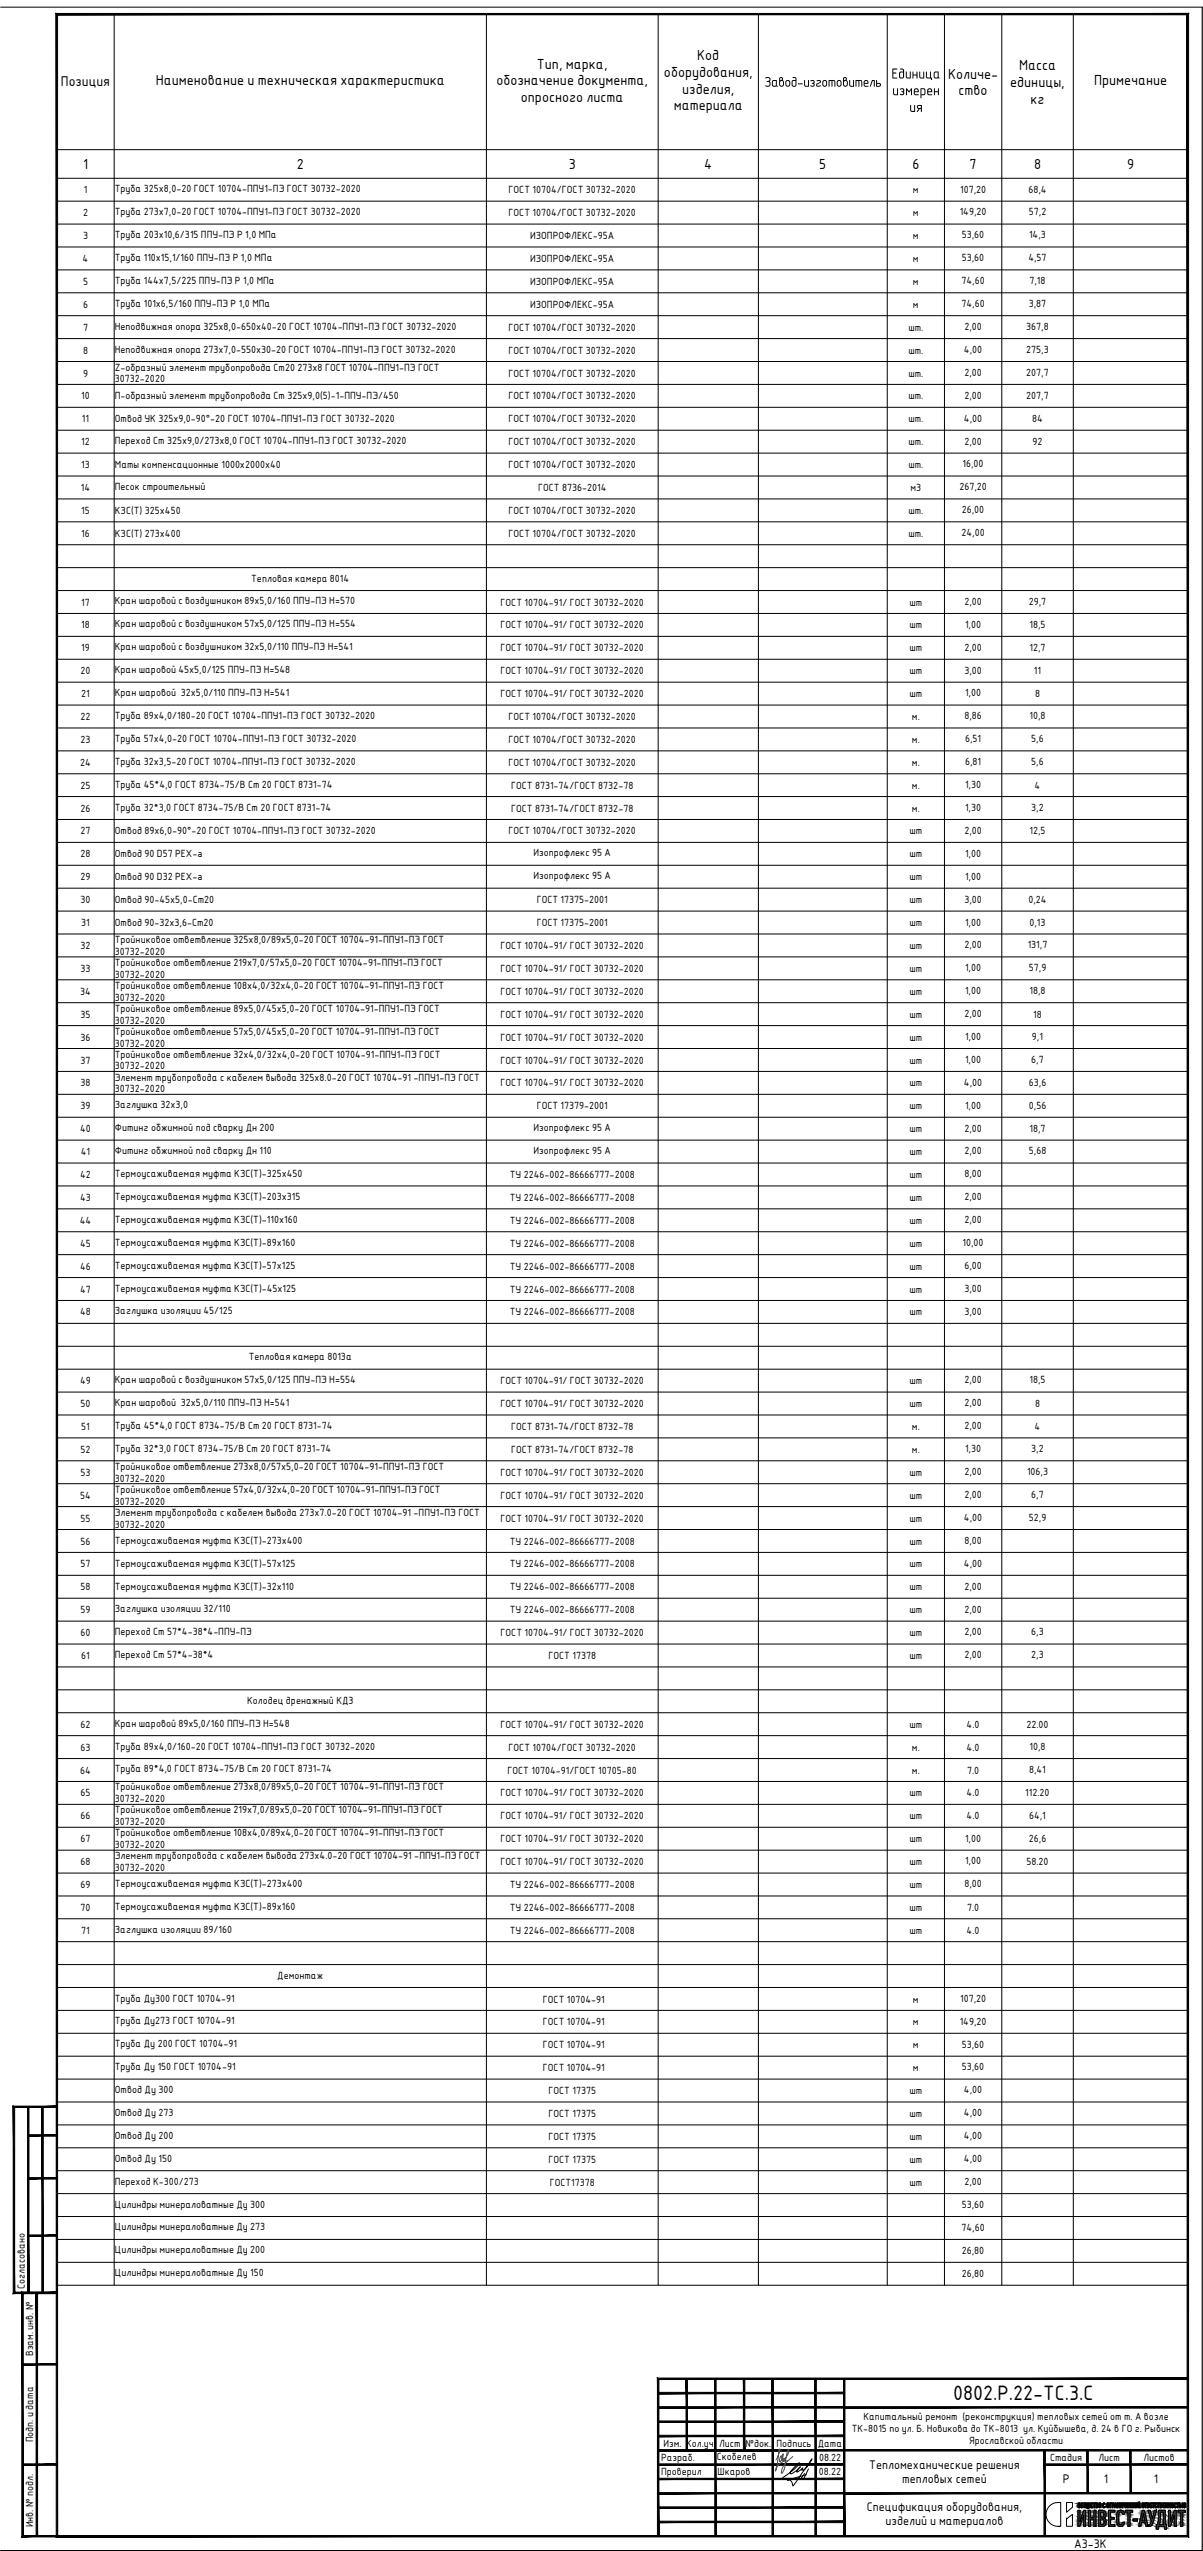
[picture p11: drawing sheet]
<svg xmlns="http://www.w3.org/2000/svg" width="420mm" height="891mm" viewBox="0 0 420 891" stroke-linecap="round" stroke-linejoin="round" font-family="sans-serif">
<defs><g id="words">
<text font-size="7" x="332.9" y="838.5">0802.Р.22-ТС.3.С</text>
<g font-size="4.9">
<text x="243.5" y="21.1">Код</text>
<text x="54.4" y="29.8">Наименование и техническая характеристика</text>
<text x="173.4" y="29.8">обозначение документа,</text>
<text x="187.5" y="24">Тип, марка,</text>
<text x="231.9" y="26.9">оборудования,</text>
<text x="311.3" y="27.4">Единица</text>
<text x="331.1" y="27.4">Количе-</text>
<text x="355.9" y="24.5">Масса</text>
<text x="382.1" y="29.8">Примечание</text>
<text x="181.9" y="35.6">опросного листа</text>
<text x="238.3" y="32.7">изделия,</text>
<text x="311.6" y="33.3">измерен</text>
<text x="334.8" y="33.3">ство</text>
<text x="352.8" y="30.4">единицы,</text>
<text x="235.3" y="38.6">материала</text>
<text x="317.5" y="39.1">ия</text>
<text x="359.9" y="36.2">кг</text>
<text x="29" y="59">1</text>
<text x="103.6" y="59">2</text>
<text x="198.6" y="59">3</text>
<text x="246" y="59">4</text>
<text x="286.1" y="59">5</text>
<text x="318.6" y="59">6</text>
<text x="338.6" y="59">7</text>
<text x="361.1" y="59">8</text>
<text x="393.7" y="59">9</text>
</g>
<g font-size="4.8">
<text x="21.3" y="30.1">Позиция</text>
<text x="266.9" y="30.3">Завод -изготовитель</text>
</g>
<g font-size="4.2">
<text x="303.6" y="862.5">Тепломеханические решения</text>
<text x="315.1" y="867.5">тепловых сетей</text>
<text x="371.2" y="867.5">Р</text>
<text x="385.5" y="867.4">1</text>
<text x="403" y="867.4">1</text>
<text x="302.7" y="877">Спецификация оборудования,</text>
<text x="309.2" y="882">изделий и материалов</text>
<text x="375.2" y="890.2">А3-3К</text>
</g>
<g font-size="3.5">
<text x="29.3" y="67.5">1</text>
<text x="40.1" y="67.1">Труба 325х8,0-20 ГОСТ 10704-ППУ1-ПЭ ГОСТ 30732-2020</text>
<text x="177.6" y="67.5">ГОСТ 10704/ГОСТ 30732-2020</text>
<text x="318.9" y="67.5">м</text>
<text x="335.3" y="67.3">107,20</text>
<text x="359.2" y="67.3">68,4</text>
<text x="29" y="75.5">2</text>
<text x="40.1" y="75.1">Труба 273х7,0-20 ГОСТ 10704-ППУ1-ПЭ ГОСТ 30732-2020</text>
<text x="177.6" y="75.5">ГОСТ 10704/ГОСТ 30732-2020</text>
<text x="318.9" y="75.5">м</text>
<text x="335.2" y="75.3">149,20</text>
<text x="359.3" y="75.3">57,2</text>
<text x="29" y="83.5">3</text>
<text x="40.1" y="83.1">Труба 203х10,6/315 ППУ-ПЭ Р 1,0 МПа</text>
<text x="185.2" y="83.5">ИЗОПРОФЛЕКС-95А</text>
<text x="318.9" y="83.5">м</text>
<text x="335.9" y="83.3">53,60</text>
<text x="359.4" y="83.3">14,3</text>
<text x="28.9" y="91.5">4</text>
<text x="40.1" y="91.1">Труба 110х15,1/160 ППУ-ПЭ Р 1,0 МПа</text>
<text x="185.2" y="91.5">ИЗОПРОФЛЕКС-95А</text>
<text x="318.9" y="91.5">м</text>
<text x="335.9" y="91.3">53,60</text>
<text x="359.2" y="91.3">4,57</text>
<text x="29" y="99.5">5</text>
<text x="40.1" y="99.1">Труба 144х7,5/225 ППУ-ПЭ Р 1,0 МПа</text>
<text x="185.2" y="99.5">ИЗОПРОФЛЕКС-95А</text>
<text x="318.9" y="99.5">м</text>
<text x="335.8" y="99.3">74,60</text>
<text x="359.5" y="99.3">7,18</text>
<text x="29" y="107.5">6</text>
<text x="40.1" y="107.1">Труба 101х6,5/160 ППУ-ПЭ Р 1,0 МПа</text>
<text x="185.2" y="107.5">ИЗОПРОФЛЕКС-95А</text>
<text x="318.9" y="107.5">м</text>
<text x="335.8" y="107.3">74,60</text>
<text x="359.3" y="107.3">3,87</text>
<text x="29" y="115.5">7</text>
<text x="40.1" y="115.1">Неподвижная опора 325х8,0-650х40-20 ГОСТ 10704-ППУ1-ПЭ ГОСТ 30732-2020</text>
<text x="177.6" y="115.5">ГОСТ 10704/ГОСТ 30732-2020</text>
<text x="317.2" y="115.5">шт.</text>
<text x="336.8" y="115.3">2,00</text>
<text x="358.4" y="115.3">367,8</text>
<text x="29" y="123.5">8</text>
<text x="40.1" y="123.1">Неподвижная опора 273х7,0-550х30-20 ГОСТ 10704-ППУ1-ПЭ ГОСТ 30732-2020</text>
<text x="177.6" y="123.5">ГОСТ 10704/ГОСТ 30732-2020</text>
<text x="317.2" y="123.5">шт.</text>
<text x="336.7" y="123.3">4,00</text>
<text x="358.4" y="123.3">275,3</text>
<text x="29" y="131.5">9</text>
<text x="40.1" y="129.5">Z-образный элемент трубопровода Ст20 273х8 ГОСТ 10704-ППУ1-ПЭ ГОСТ</text>
<text x="177.6" y="131.5">ГОСТ 10704/ГОСТ 30732-2020</text>
<text x="317.2" y="131.5">шт.</text>
<text x="336.8" y="131.3">2,00</text>
<text x="358.4" y="131.3">207,7</text>
<text x="40.1" y="133.6">30732-2020</text>
<text x="28.4" y="139.5">10</text>
<text x="40.1" y="139.3">П-образный элемент трубопровода Ст 325х9,0(5)-1-ППУ-ПЭ/450</text>
<text x="177.6" y="139.5">ГОСТ 10704/ГОСТ 30732-2020</text>
<text x="317.2" y="139.5">шт.</text>
<text x="336.8" y="139.3">2,00</text>
<text x="358.4" y="139.3">207,7</text>
<text x="28.6" y="147.5">11</text>
<text x="40.1" y="147.3">Отвод УК 325х9,0-90°-20 ГОСТ 10704-ППУ1-ПЭ ГОСТ 30732-2020</text>
<text x="177.6" y="147.5">ГОСТ 10704/ГОСТ 30732-2020</text>
<text x="317.2" y="147.5">шт.</text>
<text x="336.7" y="147.3">4,00</text>
<text x="360.5" y="147.5">84</text>
<text x="28.4" y="155.5">12</text>
<text x="40.1" y="155.2">Переход Ст 325х9,0/273х8,0 ГОСТ 10704-ППУ1-ПЭ ГОСТ 30732-2020</text>
<text x="177.6" y="155.5">ГОСТ 10704/ГОСТ 30732-2020</text>
<text x="317.2" y="155.5">шт.</text>
<text x="336.8" y="155.3">2,00</text>
<text x="360.6" y="155.5">92</text>
<text x="28.4" y="163.5">13</text>
<text x="40.1" y="163.3">Маты компенсационные 1000х2000х40</text>
<text x="177.6" y="163.5">ГОСТ 10704/ГОСТ 30732-2020</text>
<text x="317.2" y="163.5">шт.</text>
<text x="336.2" y="163.3">16,00</text>
<text x="28.2" y="171.5">14</text>
<text x="40.1" y="171.2">Песок строительный</text>
<text x="188" y="171.5">ГОСТ 8736-2014</text>
<text x="318" y="171.5">м3</text>
<text x="335.1" y="171.3">267,20</text>
<text x="28.4" y="179.5">15</text>
<text x="40.1" y="179.5">КЗС(Т) 325х450</text>
<text x="177.6" y="179.5">ГОСТ 10704/ГОСТ 30732-2020</text>
<text x="317.2" y="179.5">шт.</text>
<text x="335.9" y="179.3">26,00</text>
<text x="28.4" y="187.5">16</text>
<text x="40.1" y="187.5">КЗС(Т) 273х400</text>
<text x="177.6" y="187.5">ГОСТ 10704/ГОСТ 30732-2020</text>
<text x="317.2" y="187.5">шт.</text>
<text x="335.8" y="187.3">24,00</text>
<text x="87.8" y="203.2">Тепловая камера 8014</text>
<text x="28.4" y="211.5">17</text>
<text x="40.1" y="211.2">Кран шаровой с воздушником 89х5,0/160 ППУ-ПЭ Н=570</text>
<text x="174.8" y="211.5">ГОСТ 10704-91/ ГОСТ 30732-2020</text>
<text x="317.6" y="211.5">шт</text>
<text x="336.8" y="211.3">2,00</text>
<text x="359.3" y="211.3">29,7</text>
<text x="28.4" y="219.5">18</text>
<text x="40.1" y="219.2">Кран шаровой с воздушником 57х5,0/125 ППУ-ПЭ Н=554</text>
<text x="174.8" y="219.5">ГОСТ 10704-91/ ГОСТ 30732-2020</text>
<text x="317.6" y="219.5">шт</text>
<text x="337.1" y="219.3">1,00</text>
<text x="359.5" y="219.3">18,5</text>
<text x="28.4" y="227.5">19</text>
<text x="40.1" y="227.2">Кран шаровой с воздушником 32х5,0/110 ППУ-ПЭ Н=541</text>
<text x="174.8" y="227.5">ГОСТ 10704-91/ ГОСТ 30732-2020</text>
<text x="317.6" y="227.5">шт</text>
<text x="336.8" y="227.3">2,00</text>
<text x="359.5" y="227.3">12,7</text>
<text x="28.1" y="235.5">20</text>
<text x="40.1" y="235.2">Кран шаровой 45х5,0/125 ППУ-ПЭ Н=548</text>
<text x="174.8" y="235.5">ГОСТ 10704-91/ ГОСТ 30732-2020</text>
<text x="317.6" y="235.5">шт</text>
<text x="336.8" y="235.3">3,00</text>
<text x="361.1" y="235.5">11</text>
<text x="28.4" y="243.5">21</text>
<text x="40.1" y="243.2">Кран шаровой 32х5,0/110 ППУ-ПЭ Н=541</text>
<text x="174.8" y="243.5">ГОСТ 10704-91/ ГОСТ 30732-2020</text>
<text x="317.6" y="243.5">шт</text>
<text x="337.1" y="243.3">1,00</text>
<text x="361.5" y="243.5">8</text>
<text x="28.1" y="251.5">22</text>
<text x="40.1" y="251.2">Труба 89х4,0/180-20 ГОСТ 10704-ППУ1-ПЭ ГОСТ 30732-2020</text>
<text x="177.6" y="251.5">ГОСТ 10704/ГОСТ 30732-2020</text>
<text x="318.5" y="251.5">м.</text>
<text x="336.8" y="251.3">8,86</text>
<text x="359.5" y="251.3">10,8</text>
<text x="28.1" y="259.5">23</text>
<text x="40.1" y="259.2">Труба 57х4,0-20 ГОСТ 10704-ППУ1-ПЭ ГОСТ 30732-2020</text>
<text x="177.6" y="259.5">ГОСТ 10704/ГОСТ 30732-2020</text>
<text x="318.5" y="259.5">м.</text>
<text x="337.1" y="259.3">6,51</text>
<text x="360.2" y="259.3">5,6</text>
<text x="28" y="267.5">24</text>
<text x="40.1" y="267.2">Труба 32х3,5-20 ГОСТ 10704-ППУ1-ПЭ ГОСТ 30732-2020</text>
<text x="177.6" y="267.5">ГОСТ 10704/ГОСТ 30732-2020</text>
<text x="318.5" y="267.5">м.</text>
<text x="337.1" y="267.3">6,81</text>
<text x="360.2" y="267.3">5,6</text>
<text x="28.1" y="275.5">25</text>
<text x="40.1" y="275.2">Труба 45*4,0 ГОСТ 8734-75/В Ст 20 ГОСТ 8731-74</text>
<text x="178.5" y="275.5">ГОСТ 8731-74/ГОСТ 8732-78</text>
<text x="318.5" y="275.5">м.</text>
<text x="337.1" y="275.3">1,30</text>
<text x="361.4" y="275.5">4</text>
<text x="28.1" y="283.5">26</text>
<text x="40.1" y="283.2">Труба 32*3,0 ГОСТ 8734-75/В Ст 20 ГОСТ 8731-74</text>
<text x="178.5" y="283.5">ГОСТ 8731-74/ГОСТ 8732-78</text>
<text x="318.5" y="283.5">м.</text>
<text x="337.1" y="283.3">1,30</text>
<text x="360.2" y="283.3">3,2</text>
<text x="28.1" y="291.5">27</text>
<text x="40.1" y="291.3">Отвод 89х6,0-90°-20 ГОСТ 10704-ППУ1-ПЭ ГОСТ 30732-2020</text>
<text x="177.6" y="291.5">ГОСТ 10704/ГОСТ 30732-2020</text>
<text x="317.6" y="291.5">шт</text>
<text x="336.8" y="291.3">2,00</text>
<text x="359.5" y="291.3">12,5</text>
<text x="28.1" y="299.5">28</text>
<text x="40.1" y="299.5">Отвод 90 D57 PEX-a</text>
<text x="186.3" y="299.2">Изопрофлекс 95 А</text>
<text x="317.6" y="299.5">шт</text>
<text x="337.1" y="299.3">1,00</text>
<text x="28.1" y="307.5">29</text>
<text x="40.1" y="307.5">Отвод 90 D32 PEX-a</text>
<text x="186.3" y="307.2">Изопрофлекс 95 А</text>
<text x="317.6" y="307.5">шт</text>
<text x="337.1" y="307.3">1,00</text>
<text x="28.1" y="315.5">30</text>
<text x="40.1" y="315.3">Отвод 90-45х5,0-Ст20</text>
<text x="187.5" y="315.5">ГОСТ 17375-2001</text>
<text x="317.6" y="315.5">шт</text>
<text x="336.8" y="315.3">3,00</text>
<text x="359.2" y="315.3">0,24</text>
<text x="28.4" y="323.5">31</text>
<text x="40.1" y="323.3">Отвод 90-32х3,6-Ст20</text>
<text x="187.5" y="323.5">ГОСТ 17375-2001</text>
<text x="317.6" y="323.5">шт</text>
<text x="337.1" y="323.3">1,00</text>
<text x="359.5" y="323.3">0,13</text>
<text x="40.1" y="329.4">Тройниковое ответвление 325х8,0/89х5,0-20 ГОСТ 10704-91-ППУ1-ПЭ ГОСТ</text>
<text x="28.1" y="331.5">32</text>
<text x="40.1" y="333.6">30732-2020</text>
<text x="174.8" y="331.5">ГОСТ 10704-91/ ГОСТ 30732-2020</text>
<text x="317.6" y="331.5">шт</text>
<text x="336.8" y="331.3">2,00</text>
<text x="358.9" y="331.3">131,7</text>
<text x="28.1" y="339.5">33</text>
<text x="40.1" y="337.4">Тройниковое ответвление 219х7,0/57х5,0-20 ГОСТ 10704-91-ППУ1-ПЭ ГОСТ</text>
<text x="40.1" y="341.6">30732-2020</text>
<text x="174.8" y="339.5">ГОСТ 10704-91/ ГОСТ 30732-2020</text>
<text x="317.6" y="339.5">шт</text>
<text x="337.1" y="339.3">1,00</text>
<text x="359.3" y="339.3">57,9</text>
<text x="28" y="347.5">34</text>
<text x="40.1" y="345.4">Тройниковое ответвление 108х4,0/32х4,0-20 ГОСТ 10704-91-ППУ1-ПЭ ГОСТ</text>
<text x="174.8" y="347.5">ГОСТ 10704-91/ ГОСТ 30732-2020</text>
<text x="317.6" y="347.5">шт</text>
<text x="337.1" y="347.3">1,00</text>
<text x="359.5" y="347.3">18,8</text>
<text x="40.1" y="349.6">30732-2020</text>
<text x="40.1" y="353.4">Тройниковое ответвление 89х5,0/45х5,0-20 ГОСТ 10704-91-ППУ1-ПЭ ГОСТ</text>
<text x="28.1" y="355.5">35</text>
<text x="40.1" y="357.6">30732-2020</text>
<text x="174.8" y="355.5">ГОСТ 10704-91/ ГОСТ 30732-2020</text>
<text x="317.6" y="355.5">шт</text>
<text x="336.8" y="355.3">2,00</text>
<text x="360.8" y="355.5">18</text>
<text x="28.1" y="363.5">36</text>
<text x="40.1" y="361.4">Тройниковое ответвление 57х5,0/45х5,0-20 ГОСТ 10704-91-ППУ1-ПЭ ГОСТ</text>
<text x="40.1" y="365.6">30732-2020</text>
<text x="174.8" y="363.5">ГОСТ 10704-91/ ГОСТ 30732-2020</text>
<text x="317.6" y="363.5">шт</text>
<text x="337.1" y="363.3">1,00</text>
<text x="360.4" y="363.3">9,1</text>
<text x="28.1" y="371.5">37</text>
<text x="40.1" y="369.4">Тройниковое ответвление 32х4,0/32х4,0-20 ГОСТ 10704-91-ППУ1-ПЭ ГОСТ</text>
<text x="174.8" y="371.5">ГОСТ 10704-91/ ГОСТ 30732-2020</text>
<text x="317.6" y="371.5">шт</text>
<text x="337.1" y="371.3">1,00</text>
<text x="360.2" y="371.3">6,7</text>
<text x="40.1" y="373.6">30732-2020</text>
<text x="40.1" y="377.4">Элемент трубопровода с кабелем вывода 325х8.0-20 ГОСТ 10704-91 -ППУ1-ПЭ ГОСТ</text>
<text x="28.1" y="379.5">38</text>
<text x="40.1" y="381.6">30732-2020</text>
<text x="174.8" y="379.5">ГОСТ 10704-91/ ГОСТ 30732-2020</text>
<text x="317.6" y="379.5">шт</text>
<text x="336.7" y="379.3">4,00</text>
<text x="359.3" y="379.3">63,6</text>
<text x="28.1" y="387.5">39</text>
<text x="40.1" y="387.1">Заглушка 32х3,0</text>
<text x="187.5" y="387.5">ГОСТ 17379-2001</text>
<text x="317.6" y="387.5">шт</text>
<text x="337.1" y="387.3">1,00</text>
<text x="359.3" y="387.3">0,56</text>
<text x="28" y="395.5">40</text>
<text x="40.1" y="395.1">Фитинг обжимной под сварку Дн 200</text>
<text x="186.3" y="395.1">Изопрофлекс 95 А</text>
<text x="317.6" y="395.5">шт</text>
<text x="336.8" y="395.3">2,00</text>
<text x="359.5" y="395.3">18,7</text>
<text x="28.2" y="403.5">41</text>
<text x="40.1" y="403.1">Фитинг обжимной под сварку Дн 110</text>
<text x="186.3" y="403.1">Изопрофлекс 95 А</text>
<text x="317.6" y="403.5">шт</text>
<text x="336.8" y="403.3">2,00</text>
<text x="359.3" y="403.3">5,68</text>
<text x="28" y="411.5">42</text>
<text x="40.1" y="411.3">Термоусаживаемая муфта КЗС(Т)-325х450</text>
<text x="178.1" y="411.5">ТУ 2246-002-86666777-2008</text>
<text x="317.6" y="411.5">шт</text>
<text x="336.8" y="411.3">8,00</text>
<text x="28" y="419.5">43</text>
<text x="40.1" y="419.3">Термоусаживаемая муфта КЗС(Т)-203х315</text>
<text x="178.1" y="419.5">ТУ 2246-002-86666777-2008</text>
<text x="317.6" y="419.5">шт</text>
<text x="336.8" y="419.3">2,00</text>
<text x="27.9" y="427.5">44</text>
<text x="40.1" y="427.3">Термоусаживаемая муфта КЗС(Т)-110х160</text>
<text x="178.1" y="427.5">ТУ 2246-002-86666777-2008</text>
<text x="317.6" y="427.5">шт</text>
<text x="336.8" y="427.3">2,00</text>
<text x="28" y="435.5">45</text>
<text x="40.1" y="435.3">Термоусаживаемая муфта КЗС(Т)-89х160</text>
<text x="178.1" y="435.5">ТУ 2246-002-86666777-2008</text>
<text x="317.6" y="435.5">шт</text>
<text x="336.2" y="435.3">10,00</text>
<text x="28" y="443.5">46</text>
<text x="40.1" y="443.3">Термоусаживаемая муфта КЗС(Т)-57х125</text>
<text x="178.1" y="443.5">ТУ 2246-002-86666777-2008</text>
<text x="317.6" y="443.5">шт</text>
<text x="336.8" y="443.3">6,00</text>
<text x="28" y="451.5">47</text>
<text x="40.1" y="451.3">Термоусаживаемая муфта КЗС(Т)-45х125</text>
<text x="178.1" y="451.5">ТУ 2246-002-86666777-2008</text>
<text x="317.6" y="451.5">шт</text>
<text x="336.8" y="451.3">3,00</text>
<text x="28" y="459.5">48</text>
<text x="40.1" y="459.1">Заглушка изоляции 45/125</text>
<text x="178.1" y="459.5">ТУ 2246-002-86666777-2008</text>
<text x="317.6" y="459.5">шт</text>
<text x="336.8" y="459.3">3,00</text>
<text x="86.9" y="475.1">Тепловая камера 8013а</text>
<text x="28" y="483.5">49</text>
<text x="40.1" y="483.2">Кран шаровой с воздушником 57х5,0/125 ППУ-ПЭ Н=554</text>
<text x="174.8" y="483.5">ГОСТ 10704-91/ ГОСТ 30732-2020</text>
<text x="317.6" y="483.5">шт</text>
<text x="336.8" y="483.3">2,00</text>
<text x="359.5" y="483.3">18,5</text>
<text x="28.1" y="491.5">50</text>
<text x="40.1" y="491.2">Кран шаровой 32х5,0/110 ППУ-ПЭ Н=541</text>
<text x="174.8" y="491.5">ГОСТ 10704-91/ ГОСТ 30732-2020</text>
<text x="317.6" y="491.5">шт</text>
<text x="336.8" y="491.3">2,00</text>
<text x="361.5" y="491.5">8</text>
<text x="28.4" y="499.5">51</text>
<text x="40.1" y="499.2">Труба 45*4,0 ГОСТ 8734-75/В Ст 20 ГОСТ 8731-74</text>
<text x="178.5" y="499.5">ГОСТ 8731-74/ГОСТ 8732-78</text>
<text x="318.5" y="499.5">м.</text>
<text x="336.8" y="499.3">2,00</text>
<text x="361.4" y="499.5">4</text>
<text x="28.1" y="507.5">52</text>
<text x="40.1" y="507.2">Труба 32*3,0 ГОСТ 8734-75/В Ст 20 ГОСТ 8731-74</text>
<text x="178.5" y="507.5">ГОСТ 8731-74/ГОСТ 8732-78</text>
<text x="318.5" y="507.5">м.</text>
<text x="337.1" y="507.3">1,30</text>
<text x="360.2" y="507.3">3,2</text>
<text x="28.1" y="515.5">53</text>
<text x="40.1" y="513.5">Тройниковое ответвление 273х8,0/57х5,0-20 ГОСТ 10704-91-ППУ1-ПЭ ГОСТ</text>
<text x="174.8" y="515.5">ГОСТ 10704-91/ ГОСТ 30732-2020</text>
<text x="317.6" y="515.5">шт</text>
<text x="336.8" y="515.3">2,00</text>
<text x="358.7" y="515.3">106,3</text>
<text x="40.1" y="517.6">30732-2020</text>
<text x="40.1" y="521.5">Тройниковое ответвление 57х4,0/32х4,0-20 ГОСТ 10704-91-ППУ1-ПЭ ГОСТ</text>
<text x="28" y="523.5">54</text>
<text x="40.1" y="525.6">30732-2020</text>
<text x="174.8" y="523.5">ГОСТ 10704-91/ ГОСТ 30732-2020</text>
<text x="317.6" y="523.5">шт</text>
<text x="336.8" y="523.3">2,00</text>
<text x="360.2" y="523.3">6,7</text>
<text x="28.1" y="531.5">55</text>
<text x="40.1" y="529.5">Элемент трубопровода с кабелем вывода 273х7.0-20 ГОСТ 10704-91 -ППУ1-ПЭ ГОСТ</text>
<text x="40.1" y="533.6">30732-2020</text>
<text x="174.8" y="531.5">ГОСТ 10704-91/ ГОСТ 30732-2020</text>
<text x="317.6" y="531.5">шт</text>
<text x="336.7" y="531.3">4,00</text>
<text x="359.3" y="531.3">52,9</text>
<text x="28.1" y="539.5">56</text>
<text x="40.1" y="539.3">Термоусаживаемая муфта КЗС(Т)-273х400</text>
<text x="178.1" y="539.5">ТУ 2246-002-86666777-2008</text>
<text x="317.6" y="539.5">шт</text>
<text x="336.8" y="539.3">8,00</text>
<text x="28.1" y="547.5">57</text>
<text x="40.1" y="547.3">Термоусаживаемая муфта КЗС(Т)-57х125</text>
<text x="178.1" y="547.5">ТУ 2246-002-86666777-2008</text>
<text x="317.6" y="547.5">шт</text>
<text x="336.7" y="547.3">4,00</text>
<text x="28.1" y="555.5">58</text>
<text x="40.1" y="555.3">Термоусаживаемая муфта КЗС(Т)-32х110</text>
<text x="178.1" y="555.5">ТУ 2246-002-86666777-2008</text>
<text x="317.6" y="555.5">шт</text>
<text x="336.8" y="555.3">2,00</text>
<text x="28.1" y="563.5">59</text>
<text x="40.1" y="563.2">Заглушка изоляции 32/110</text>
<text x="178.1" y="563.5">ТУ 2246-002-86666777-2008</text>
<text x="317.6" y="563.5">шт</text>
<text x="336.8" y="563.3">2,00</text>
<text x="28.1" y="571.5">60</text>
<text x="40.1" y="571.2">Переход Ст 57*4-38*4-ППУ-ПЭ</text>
<text x="174.8" y="571.5">ГОСТ 10704-91/ ГОСТ 30732-2020</text>
<text x="317.6" y="571.5">шт</text>
<text x="336.8" y="571.3">2,00</text>
<text x="360.2" y="571.3">6,3</text>
<text x="28.4" y="579.5">61</text>
<text x="40.1" y="579.2">Переход Ст 57*4-38*4</text>
<text x="191.6" y="579.5">ГОСТ 17378</text>
<text x="317.6" y="579.5">шт</text>
<text x="336.8" y="579.3">2,00</text>
<text x="360.2" y="579.3">2,3</text>
<text x="86.3" y="595.2">Колодец дренажный КД3</text>
<text x="28.1" y="603.5">62</text>
<text x="40.1" y="603.2">Кран шаровой 89х5,0/160 ППУ-ПЭ Н=548</text>
<text x="174.8" y="603.5">ГОСТ 10704-91/ ГОСТ 30732-2020</text>
<text x="317.6" y="603.5">шт</text>
<text x="337.6" y="603.5">4.0</text>
<text x="358.5" y="603.5">22.00</text>
<text x="28.1" y="611.5">63</text>
<text x="40.1" y="611.2">Труба 89х4,0/160-20 ГОСТ 10704-ППУ1-ПЭ ГОСТ 30732-2020</text>
<text x="177.6" y="611.5">ГОСТ 10704/ГОСТ 30732-2020</text>
<text x="318.5" y="611.5">м.</text>
<text x="337.6" y="611.5">4.0</text>
<text x="359.5" y="611.3">10,8</text>
<text x="28" y="619.5">64</text>
<text x="40.1" y="619.2">Труба 89*4,0 ГОСТ 8734-75/В Ст 20 ГОСТ 8731-74</text>
<text x="177.2" y="619.5">ГОСТ 10704-91/ГОСТ 10705-80</text>
<text x="318.5" y="619.5">м.</text>
<text x="337.7" y="619.5">7.0</text>
<text x="359.4" y="619.3">8,41</text>
<text x="28.1" y="627.5">65</text>
<text x="40.1" y="625.4">Тройниковое ответвление 273х8,0/89х5,0-20 ГОСТ 10704-91-ППУ1-ПЭ ГОСТ</text>
<text x="40.1" y="629.6">30732-2020</text>
<text x="174.8" y="627.5">ГОСТ 10704-91/ ГОСТ 30732-2020</text>
<text x="317.6" y="627.5">шт</text>
<text x="337.6" y="627.5">4.0</text>
<text x="358.1" y="627.5">112.20</text>
<text x="28.1" y="635.6">66</text>
<text x="40.1" y="633.4">Тройниковое ответвление 219х7,0/89х5,0-20 ГОСТ 10704-91-ППУ1-ПЭ ГОСТ</text>
<text x="174.8" y="635.6">ГОСТ 10704-91/ ГОСТ 30732-2020</text>
<text x="317.6" y="635.6">шт</text>
<text x="337.6" y="635.6">4.0</text>
<text x="359.4" y="635.3">64,1</text>
<text x="40.1" y="637.6">30732-2020</text>
<text x="40.1" y="641.4">Тройниковое ответвление 108х4,0/89х4,0-20 ГОСТ 10704-91-ППУ1-ПЭ ГОСТ</text>
<text x="28.1" y="643.6">67</text>
<text x="40.1" y="645.6">30732-2020</text>
<text x="174.8" y="643.6">ГОСТ 10704-91/ ГОСТ 30732-2020</text>
<text x="317.6" y="643.6">шт</text>
<text x="337.1" y="643.3">1,00</text>
<text x="359.3" y="643.3">26,6</text>
<text x="28.1" y="651.6">68</text>
<text x="40.1" y="649.4">Элемент трубопровода с кабелем вывода 273х4.0-20 ГОСТ 10704-91 -ППУ1-ПЭ ГОСТ</text>
<text x="40.1" y="653.6">30732-2020</text>
<text x="174.8" y="651.6">ГОСТ 10704-91/ ГОСТ 30732-2020</text>
<text x="317.6" y="651.6">шт</text>
<text x="337.1" y="651.3">1,00</text>
<text x="358.5" y="651.6">58.20</text>
<text x="28.1" y="659.6">69</text>
<text x="40.1" y="659.3">Термоусаживаемая муфта КЗС(Т)-273х400</text>
<text x="178.1" y="659.6">ТУ 2246-002-86666777-2008</text>
<text x="317.6" y="659.6">шт</text>
<text x="336.8" y="659.3">8,00</text>
<text x="28.1" y="667.6">70</text>
<text x="40.1" y="667.3">Термоусаживаемая муфта КЗС(Т)-89х160</text>
<text x="178.1" y="667.6">ТУ 2246-002-86666777-2008</text>
<text x="317.6" y="667.6">шт</text>
<text x="337.7" y="667.6">7.0</text>
<text x="28.4" y="675.6">71</text>
<text x="40.1" y="675.2">Заглушка изоляции 89/160</text>
<text x="178.1" y="675.6">ТУ 2246-002-86666777-2008</text>
<text x="317.6" y="675.6">шт</text>
<text x="337.6" y="675.6">4.0</text>
<text x="96.9" y="691.3">Демонтаж</text>
<text x="40.1" y="699.2">Труба Ду300 ГОСТ 10704-91</text>
<text x="189.6" y="699.5">ГОСТ 10704-91</text>
<text x="318.9" y="699.5">м</text>
<text x="335.3" y="699.3">107,20</text>
<text x="40.1" y="707.2">Труба Ду273 ГОСТ 10704-91</text>
<text x="189.6" y="707.5">ГОСТ 10704-91</text>
<text x="318.9" y="707.5">м</text>
<text x="335.2" y="707.3">149,20</text>
<text x="40.1" y="715.2">Труба Ду 200 ГОСТ 10704-91</text>
<text x="189.6" y="715.5">ГОСТ 10704-91</text>
<text x="318.9" y="715.5">м</text>
<text x="335.9" y="715.3">53,60</text>
<text x="40.1" y="723.2">Труба Ду 150 ГОСТ 10704-91</text>
<text x="189.6" y="723.5">ГОСТ 10704-91</text>
<text x="318.9" y="723.5">м</text>
<text x="335.9" y="723.3">53,60</text>
<text x="40.1" y="731.2">Отвод Ду 300</text>
<text x="191.6" y="731.5">ГОСТ 17375</text>
<text x="317.6" y="731.5">шт</text>
<text x="336.7" y="731.3">4,00</text>
<text x="40.1" y="739.1">Отвод Ду 273</text>
<text x="191.6" y="739.5">ГОСТ 17375</text>
<text x="317.6" y="739.5">шт</text>
<text x="336.7" y="739.3">4,00</text>
<text x="40.1" y="747.1">Отвод Ду 200</text>
<text x="191.6" y="747.5">ГОСТ 17375</text>
<text x="317.6" y="747.5">шт</text>
<text x="336.7" y="747.3">4,00</text>
<text x="40.1" y="755.1">Отвод Ду 150</text>
<text x="191.6" y="755.5">ГОСТ 17375</text>
<text x="317.6" y="755.5">шт</text>
<text x="336.7" y="755.3">4,00</text>
<text x="40.1" y="763.1">Переход К-300/273</text>
<text x="192" y="763.5">ГОСТ17378</text>
<text x="317.6" y="763.5">шт</text>
<text x="336.8" y="763.3">2,00</text>
<text x="40.1" y="771.1">Цилиндры минераловатные Ду 300</text>
<text x="335.9" y="771.3">53,60</text>
<text x="40.1" y="779.1">Цилиндры минераловатные Ду 273</text>
<text x="335.8" y="779.3">74,60</text>
<text x="40.1" y="787.1">Цилиндры минераловатные Ду 200</text>
<text x="335.9" y="787.3">26,80</text>
<text x="40.1" y="795.1">Цилиндры минераловатные Ду 150</text>
<text x="335.9" y="795.3">26,80</text>
<text x="8.6" y="799.5" transform="rotate(-90 8.6 799.5)">Согласовано</text>
<text x="11.6" y="823" transform="rotate(-90 11.6 823)">Взам. инв. №</text>
<text x="301.6" y="845.3">Капитальный ремонт (реконструкция) тепловых сетей от т. А возле</text>
<text x="297.5" y="849.5">ТК-8015 по ул. Б. Новикова до ТК-8013 ул. Куйбышева, д. 24 в ГО г. Рыбинск</text>
<text x="11.6" y="853.2" transform="rotate(-90 11.6 853.2)">Подп. и дата</text>
<text x="231.7" y="854.7">Изм.</text>
<text x="239.6" y="854.7">Кол.уч.</text>
<text x="251.1" y="854.7">Лист</text>
<text x="260.4" y="854.7">№док.</text>
<text x="271.2" y="854.7">Подпись</text>
<text x="285.6" y="854.7">Дата</text>
<text x="338.5" y="853.6">Ярославской области</text>
<text x="230.9" y="859.7">Разраб.</text>
<text x="250.4" y="859.4">Скобелев</text>
<text x="286.1" y="859.6">08.22</text>
<text x="366.7" y="859.7">Стадия</text>
<text x="383.6" y="859.7">Лист</text>
<text x="399.4" y="859.7">Листов</text>
<text x="230.9" y="864.7">Проверил</text>
<text x="250.6" y="864.7">Шкаров</text>
<text x="286" y="864.7">08.22</text>
<text x="11.6" y="882.8" transform="rotate(-90 11.6 882.8)">Инв. № подл.</text>
</g>
</g></defs>
<g fill="#000">
<path d="M298.8 27.9h1.9l.3 .3 .1 2.1-.3-.1v-1.7l-.2-.2h-.5l-.1 2-.2-.1v-1.9h-.7v1.9h-.3zM304.5 28h1l-.1 2.3-.2-.1v-1.9h-.4l-.7 1.9h-.3zM323.4 25.1h.3v1.7l.3 .3h.8v-2h.3v2l.4 .1-.1 .7h-.2l-.1-.5h-1.2l-.4-.2zM326.2 30.9h.3v1h1.1v-1h.3l-.1 2.4-.2-.2v-.9h-1.1v1h-.3z"/>
<path d="M302.2 28.3l-.2 .7h1l-.2-.6zM301.9 28.2l.8-.3 .5 .4 .1 1h-1.3v.4l.2 .3h1v.3h-1l-.5-.3-.1-1.4z"/>
<path d="M306 28h.3v1h.9l.4 .3 .1 .5-.3 .4-1.4 .1zM306.3 29.3v.7l1-.2-.1-.5z"/>
<path d="M324.4 31.3l-.2 .6h1l-.2-.7zM324.1 31l.8-.2 .6 .4 .1 1h-1.4v.5l1.3 .2v.3l-1.1 .1-.5-.4-.1-1.2z"/>
<path d="M326.6 25.4l-.2 1.4 .8 .3 .3-.3v-1.5zM326.3 25.1h1.5v1.9l.4 .1-.1 .3h-1.5l-.4-.3-.1-1.6z"/>
</g>
<g fill="none" stroke="#000" stroke-width=".35">
<path d="M19.9 5h395v793.3h-395zM39.9 5v793.3M169.9 5v793.3M229.9 5v793.3M264.9 5v793.3M309.9 5v793.3M329.9 5v793.3M349.9 5v793.3M374.9 5v793.3M419.9 2.5v888.4h-419.7M19.9 52.3h395M19.9 62.3h395"/>
<path d="M19.9 70.3h395M19.9 78.3h395M19.9 86.3h395M19.9 94.3h395M19.9 102.3h395M19.9 110.3h395M19.9 118.3h395M19.9 126.3h395M19.9 134.3h395M19.9 142.3h395M19.9 150.3h395M19.9 158.3h395"/>
<path d="M19.9 166.3h395M19.9 174.3h395M19.9 182.3h395M19.9 190.3h395M19.9 198.3h395M19.9 206.3h395M19.9 214.3h395M19.9 222.3h395M19.9 230.3h395M19.9 238.3h395M19.9 246.3h395M19.9 254.3h395"/>
<path d="M19.9 262.3h395M19.9 270.3h395M19.9 278.3h395M19.9 286.3h395M19.9 294.3h395M19.9 302.3h395M19.9 310.3h395M19.9 318.3h395M19.9 326.3h395M19.9 334.3h395M19.9 342.3h395M19.9 350.3h395"/>
<path d="M19.9 358.3h395M19.9 366.3h395M19.9 374.3h395M19.9 382.3h395M19.9 390.3h395M19.9 398.3h395M19.9 406.3h395M19.9 414.3h395M19.9 422.3h395M19.9 430.3h395M19.9 438.3h395M19.9 446.3h395"/>
<path d="M19.9 454.3h395M19.9 462.3h395M19.9 470.3h395M19.9 478.3h395M19.9 486.3h395M19.9 494.3h395M19.9 502.3h395M19.9 510.3h395M19.9 518.3h395M19.9 526.3h395M19.9 534.3h395M19.9 542.3h395"/>
<path d="M19.9 550.3h395M19.9 558.3h395M19.9 566.3h395M19.9 574.3h395M19.9 582.3h395M19.9 590.3h395M19.9 598.3h395M19.9 606.3h395M19.9 614.3h395M19.9 622.3h395M19.9 630.3h395M19.9 638.3h395"/>
<path d="M19.9 646.3h395M19.9 654.3h395M19.9 662.3h395M19.9 670.3h395M19.9 678.3h395M19.9 686.3h395M19.9 694.3h395M19.9 702.3h395M19.9 710.3h395M19.9 718.3h395M19.9 726.3h395M19.9 734.3h395"/>
<path d="M19.9 742.3h395M19.9 750.3h395M19.9 758.3h395M19.9 766.3h395M19.9 774.3h395M19.9 782.3h395M19.9 790.3h395"/>
</g>
<g fill="#000" stroke="#000" stroke-width=".35">
<path d="M19.6 4.7l.5 .5 395-.5zM20.1 5.2l395-.5-.5 .5zM414.6 5.2l.5 881v-881.5zM414.6 5.2l.5 881-.5-.5zM19.6 886.2h395.5l-.5-.5zM20.1 885.7h394.5l-395 .5zM19.6 4.7v881.5l.5-.5zM19.6 4.7l.5 .5v880.5z"/>
<path d="M9.6 736l.5 64.9v-64.9zM9.6 736l.5 64.9h-.5z"/>
<path d="M14.6 736l.5 64.9v-64.9zM14.6 736l.5 64.9h-.5z"/>
<path d="M9.9 745.7v.5l10-.5zM9.9 746.2l10-.5v.5z"/>
<path d="M9.9 760.7v.5l10-.5zM9.9 761.2l10-.5v.5z"/>
<path d="M9.9 780.7v.5l10-.5zM9.9 781.2l10-.5v.5z"/>
<path d="M12.6 800.9l.5 85.1v-85.1zM12.6 800.9l.5 85.1h-.5z"/>
<path d="M4.6 801.2h15.3v-.5zM4.6 801.2l.5-.5h14.8zM4.6 735.7v65.5l.5-.5zM4.6 735.7l.5 .5v64.5zM4.6 735.7l.5 .5 14.8-.5zM5.1 736.2l14.8-.5v.5z"/>
<path d="M7.9 825.7v.5l12-.5zM7.9 826.2l12-.5v.5z"/>
<path d="M229.9 835.7v.5l65-.5zM229.9 836.2l65-.5v.5z"/>
<path d="M239.6 831l.5 24.9v-24.9zM239.6 831l.5 24.9h-.5z"/>
<path d="M249.6 831l.5 55v-55zM249.6 831l.5 55h-.5z"/>
<path d="M259.6 831l.5 24.9v-24.9zM259.6 831l.5 24.9h-.5z"/>
<path d="M269.6 831l.5 55v-55zM269.6 831l.5 55h-.5z"/>
<path d="M284.6 831l.5 55v-55zM284.6 831l.5 55h-.5z"/>
<path d="M294.6 831l.5 55v-55zM294.6 831l.5 55h-.5z"/>
<path d="M229.9 840.7v.5l65-.5zM229.9 841.2l65-.5v.5zM294.9 840.7v.5l120-.5zM294.9 841.2l120-.5v.5z"/>
<path d="M229.9 845.7v.5l65-.5zM229.9 846.2l65-.5v.5z"/>
<path d="M229.9 850.7v.5l65-.5zM229.9 851.2l65-.5v.5z"/>
<path d="M229.9 855.7v.5l185-.5zM229.9 856.2l185-.5v.5z"/>
<path d="M364.6 855.9l.5 30.1v-30.1zM364.6 855.9l.5 30.1h-.5z"/>
<path d="M379.6 855.9l.5 15.1v-15.1zM379.6 855.9l.5 15.1h-.5z"/>
<path d="M394.6 855.9l.5 15.1v-15.1zM394.6 855.9l.5 15.1h-.5z"/>
<path d="M7.9 860.7v.5l12-.5zM7.9 861.2l12-.5v.5z"/>
<path d="M229.9 865.7v.5l65-.5zM229.9 866.2l65-.5v.5z"/>
<path d="M229.9 875.7v.5l65-.5zM229.9 876.2l65-.5v.5z"/>
<path d="M229.9 870.7v.5l65-.5zM229.9 871.2l65-.5v.5z"/>
<path d="M229.9 860.7v.5l65-.5zM229.9 861.2l65-.5v.5z"/>
<path d="M294.9 870.7v.5l120-.5zM294.9 871.2l120-.5v.5z"/>
<path d="M364.9 860.7v.5l50-.5zM364.9 861.2l50-.5v.5z"/>
<path d="M7.6 886.2h12.3v-.5zM7.6 886.2l.5-.5h11.8zM7.6 800.7v85.5l.5-.5zM7.6 800.7l.5 .5v84.5zM7.6 800.7l.5 .5 11.8-.5zM8.1 801.2l11.8-.5v.5z"/>
<path d="M229.6 830.7v55.3h.5zM229.6 830.7l.5 .5v54.8zM229.6 830.7l.5 .5 184.8-.5zM230.1 831.2l184.8-.5v.5z"/>
<path d="M229.9 880.7v.5l65-.5zM229.9 881.2l65-.5v.5z"/>
</g>
<g fill="#2e365c" stroke="#2e365c" stroke-width=".35">
<path d="M376.8 874.4h.2z"/>
<path d="M386.8 874.4h.3z"/>
<path d="M396.6 874.4h.2z"/>
<path d="M399.1 874.4h.2z"/>
<path d="M409.4 874.4h.2z"/>
<path d="M408.6 874.4h.3z"/>
<path d="M407.6 874.4h.2z"/>
<path d="M395.9 874.4h.2z"/>
<path d="M390.8 874.4h.2z"/>
<path d="M392.9 874.4h.2z"/>
<path d="M410.3 874.4h.3z"/>
<path d="M403.6 874.4h.3z"/>
<path d="M385.4 874.4h.3z"/>
<path d="M381.2 874.4h.3z"/>
<path d="M406.2 874.5h.2z"/>
<path d="M413.4 874.5h.2z"/>
<path d="M398.9 874.5h.3z"/>
<path d="M396.4 874.5h.3z"/>
<path d="M376.6 874.5h.3z"/>
<path d="M410.1 874.6h.2z"/>
<path d="M409.2 874.6h.2z"/>
<path d="M386.6 874.6h.2z"/>
<path d="M383.8 874.6h.2z"/>
<path d="M376.6 874.6h.2z"/>
<path d="M396.4 874.6h.2z"/>
<path d="M413.3 874.6h.3z"/>
<path d="M388.9 875h.2z"/>
<path d="M392.9 875.2h.2z"/>
<path d="M408.1 875.2h.2z"/>
<path d="M392.6 875.4h.3z"/>
<path d="M389.3 875.4h.2z"/>
<path d="M410.7 875.6h.2z"/>
<path d="M385.7 875.6h.3z"/>
<path d="M389.3 875.6h.2z"/>
<path d="M387.1 875.6h.3z"/>
<path d="M409.7 875.7h.2z"/>
<path d="M384.3 875.7h.2z"/>
<path d="M389.2 875.8h.2z"/>
<path d="M390.3 876h.2z"/>
<path d="M409.4 876h.2z"/>
<path d="M410.3 876h.2z"/>
<path d="M410.3 876h.4z"/>
<path d="M381.2 876h.4z"/>
<path d="M413.6 876h.3z"/>
<path d="M379.7 876.3h.2z"/>
<path d="M391.2 876.9h.3z"/>
<path d="M384.9 879.9h1.1z"/>
<path d="M395.7 880.6h1.6z"/>
<path d="M402.1 881h.6z"/>
<path d="M401.2 882.5h.2z"/>
<path d="M391.2 882.5h.3z"/>
<path d="M406.2 874.4h.6zM406.2 874.4h.6z"/>
<path d="M401.7 874.4h.6zM401.7 874.4h.6z"/>
<path d="M393.4 874.4h.6zM393.4 874.4h.6z"/>
<path d="M380.2 874.4h.5zM380.2 874.4h.5z"/>
<path d="M405.2 874.4h.4zM405.2 874.4h.4z"/>
<path d="M400.7 874.4h.4zM400.7 874.4h.4z"/>
<path d="M382.8 874.4h.4zM382.8 874.4h.4z"/>
<path d="M387.6 874.4h.6zM387.6 874.4h.6z"/>
<path d="M411 874.4h.7zM411 874.4h.7z"/>
<path d="M404.2 874.4h.8zM404.2 874.4h.8z"/>
<path d="M402.5 874.4h.7zM402.5 874.4h.7z"/>
<path d="M399.8 874.4h.7zM399.8 874.4h.7z"/>
<path d="M381.8 874.4h.8zM381.8 874.4h.8z"/>
<path d="M405.2 874.4h.4zM405.2 874.4h.4z"/>
<path d="M400.7 874.4h.5zM400.7 874.4h.5z"/>
<path d="M382.8 874.4h.5zM382.8 874.4h.5z"/>
<path d="M406.2 874.4h.6zM406.2 874.4h.6z"/>
<path d="M401.7 874.4h.6zM401.7 874.4h.6z"/>
<path d="M393.4 874.4h.6zM393.4 874.4h.6z"/>
<path d="M380.2 874.4h.5zM380.2 874.4h.5z"/>
<path d="M413.6 874.4h.3zM413.6 874.4h.3zM413.6 874.4h.3z"/>
<path d="M388.4 874.4h.6zM388.4 874.4h.6z"/>
<path d="M379.6 874.4h.2zM379.6 874.4h.2z"/>
<path d="M411 874.4h.7zM411 874.4h.7z"/>
<path d="M404.2 874.4h.8zM404.2 874.4h.8z"/>
<path d="M402.5 874.4h.7zM402.5 874.4h.7z"/>
<path d="M399.8 874.4h.7zM399.8 874.4h.7z"/>
<path d="M381.8 874.4h.8zM381.8 874.4h.8z"/>
<path d="M387.6 874.4h.6zM387.6 874.4h.6z"/>
<path d="M411.9 874.4h.2zM411.9 874.4h.2z"/>
<path d="M407 874.4h.2zM407 874.4h.2z"/>
<path d="M395.3 874.4h.2zM395.3 874.4h.2z"/>
<path d="M394.3 874.4h.2zM394.3 874.4h.2z"/>
<path d="M390.3 874.4h.2zM390.3 874.4h.2z"/>
<path d="M412.9 874.4h.2zM412.9 874.4h.2z"/>
<path d="M410.3 874.4h.4zM410.3 874.4h.4z"/>
<path d="M403.6 874.4h.3zM403.6 874.4h.3z"/>
<path d="M385.4 874.4h.4zM385.4 874.4h.4z"/>
<path d="M381.2 874.4h.4zM381.2 874.4h.4z"/>
<path d="M378.5 874.4h.3zM378.5 874.4h.3z"/>
<path d="M408.6 874.4h.3zM408.6 874.4h.3z"/>
<path d="M407.6 874.4h.2zM407.6 874.4h.2z"/>
<path d="M395.9 874.4h.2zM395.9 874.4h.2z"/>
<path d="M392.9 874.4h.2zM392.9 874.4h.2z"/>
<path d="M390.8 874.4h.2zM390.8 874.4h.2z"/>
<path d="M407 874.4h.2zM407 874.4h.2z"/>
<path d="M395.3 874.4h.2zM395.3 874.4h.2z"/>
<path d="M394.3 874.4h.2zM394.3 874.4h.2z"/>
<path d="M390.3 874.4h.2zM390.3 874.4h.2z"/>
<path d="M377.6 874.4h.6zM377.6 874.4h.6z"/>
<path d="M378.5 874.4h.3zM378.5 874.4h.3z"/>
<path d="M389.6 874.4h.2zM389.6 874.4h.2z"/>
<path d="M405.2 874.4h.6zM405.2 874.4h.6z"/>
<path d="M400.7 874.4h.6zM400.7 874.4h.6z"/>
<path d="M382.8 874.4h.6zM382.8 874.4h.6z"/>
<path d="M379.6 874.4h.2zM379.6 874.4h.2z"/>
<path d="M409.4 874.4h.3zM409.2 874.4h.5z"/>
<path d="M399.1 874.4h.4zM399 874.4h.5z"/>
<path d="M396.6 874.4h.4zM396.5 874.4h.5z"/>
<path d="M386.8 874.4h.4zM386.7 874.4h.5z"/>
<path d="M384 874.4h.3zM383.9 874.4h.4z"/>
<path d="M376.8 874.4h.3zM376.6 874.4h.5z"/>
<path d="M412.9 874.4h.2zM412.9 874.4h.2z"/>
<path d="M405.2 874.4h.6zM405.2 874.4h.6z"/>
<path d="M400.7 874.4h.6zM400.7 874.4h.6z"/>
<path d="M382.8 874.4h.6zM382.8 874.4h.6z"/>
<path d="M411.9 874.4h.2zM411.9 874.4h.2z"/>
<path d="M388.4 874.4h.6zM388.4 874.4h.6z"/>
<path d="M411 874.4h.7zM411 874.4h.7z"/>
<path d="M404.2 874.4h.8zM404.2 874.4h.8z"/>
<path d="M402.5 874.4h.7zM402.5 874.4h.7z"/>
<path d="M399.8 874.4h.7zM399.8 874.4h.7z"/>
<path d="M381.8 874.4h.8zM381.8 874.4h.8z"/>
<path d="M409.2 874.4h.5zM409.2 874.4h.5z"/>
<path d="M399 874.4h.5zM399 874.4h.5z"/>
<path d="M396.5 874.4h.5zM396.5 874.4h.5z"/>
<path d="M386.7 874.4h.5zM386.7 874.4h.5z"/>
<path d="M383.9 874.4h.5zM383.9 874.4h.5z"/>
<path d="M376.6 874.4h.5zM376.6 874.4h.5z"/>
<path d="M398 874.4h.1zM398 874.4h.1z"/>
<path d="M391.9 874.4h.2zM391.9 874.4h.2z"/>
<path d="M408.6 874.4h.3zM408.6 874.4h.3z"/>
<path d="M407.6 874.4h.2zM407.6 874.4h.2z"/>
<path d="M395.9 874.4h.2zM395.9 874.4h.2z"/>
<path d="M390.8 874.4h.2zM390.8 874.4h.2z"/>
<path d="M413.6 874.4h.4zM413.4 874.4h.6z"/>
<path d="M388.4 874.4h.7zM388.4 874.4h.7z"/>
<path d="M406.2 874.4h.6zM406.2 874.4h.6z"/>
<path d="M401.7 874.4h.6zM401.7 874.4h.6z"/>
<path d="M393.4 874.4h.6zM393.4 874.4h.6z"/>
<path d="M380.2 874.4h.5zM380.2 874.4h.5z"/>
<path d="M411.9 874.4h.2zM411.9 874.4h.2z"/>
<path d="M389.6 874.4l.2 .1zM389.6 874.4l.2 .1z"/>
<path d="M412.9 874.4l.2 .1zM412.9 874.4l.2 .1z"/>
<path d="M392.9 874.4l.2 .1zM392.9 874.4l.2 .1z"/>
<path d="M377.5 874.4l.7 .1zM377.5 874.4l.7 .1z"/>
<path d="M410.3 874.4l.5 .1zM410.2 874.5h.6z"/>
<path d="M403.6 874.4l.4 .1zM403.4 874.5h.6z"/>
<path d="M385.4 874.4l.5 .1zM385.4 874.4l.5 .1z"/>
<path d="M381.2 874.4l.4 .1zM381 874.5h.6z"/>
<path d="M409.2 874.4l.6 .1zM409.2 874.5h.6z"/>
<path d="M399 874.4l.5 .1zM398.9 874.5h.6z"/>
<path d="M396.5 874.4l.5 .1zM396.5 874.4l.5 .1z"/>
<path d="M386.7 874.4l.6 .1zM386.6 874.5h.7z"/>
<path d="M383.9 874.4l.5 .1zM383.9 874.4l.5 .1z"/>
<path d="M376.6 874.4l.6 .1zM376.6 874.4l.6 .1z"/>
<path d="M387.6 874.4l.6 .1zM387.6 874.4l.6 .1z"/>
<path d="M408.6 874.4l.3 .1zM408.6 874.4l.3 .1z"/>
<path d="M407.6 874.4l.2 .1zM407.6 874.4l.2 .1z"/>
<path d="M395.9 874.4l.2 .1zM395.9 874.4l.2 .1z"/>
<path d="M394.8 874.4l.2 .1zM394.8 874.4l.2 .1z"/>
<path d="M392.9 874.5h.2zM392.9 874.5h.2z"/>
<path d="M390.8 874.4l.2 .1zM390.8 874.4l.2 .1z"/>
<path d="M392.4 874.4l.2 .1zM392.4 874.4l.2 .1z"/>
<path d="M397.9 874.4l.2 .1zM397.9 874.4l.2 .1z"/>
<path d="M391.9 874.4l.2 .1zM391.9 874.4l.2 .1z"/>
<path d="M410.2 874.5h.6zM410.2 874.5h.6z"/>
<path d="M403.4 874.5h.7zM403.4 874.5h.7z"/>
<path d="M385.3 874.5h.6zM385.3 874.5h.6z"/>
<path d="M381 874.5h.7zM381 874.5h.7z"/>
<path d="M409.2 874.5h.6zM409.2 874.5h.6z"/>
<path d="M398.9 874.5h.6zM398.9 874.5h.6z"/>
<path d="M396.4 874.5h.6zM396.4 874.5h.6z"/>
<path d="M386.6 874.5h.7zM386.6 874.5h.7z"/>
<path d="M383.8 874.5h.6zM383.8 874.5h.6z"/>
<path d="M376.6 874.5h.6zM376.6 874.5h.6z"/>
<path d="M410.2 874.5h.6zM410.2 874.5h.6z"/>
<path d="M403.4 874.5h.7zM403.4 874.5h.7z"/>
<path d="M385.2 874.5h.7zM385.2 874.5h.7z"/>
<path d="M381 874.5h.7zM381 874.5h.7z"/>
<path d="M410.5 874.5h.3zM410.5 874.5h.3z"/>
<path d="M410.2 874.5h.3zM410.2 874.5h.3z"/>
<path d="M403.8 874.5h.3zM403.8 874.5h.3z"/>
<path d="M403.4 874.5h.4zM403.4 874.5h.4z"/>
<path d="M385.6 874.5h.3zM385.6 874.5h.3z"/>
<path d="M385.2 874.5h.4zM385.2 874.5h.4z"/>
<path d="M381.4 874.5h.3zM381.4 874.5h.3z"/>
<path d="M381 874.5h.4zM381 874.5h.4z"/>
<path d="M411 874.4l.7 .1zM411 874.4l.7 .1z"/>
<path d="M404.2 874.4l.8 .1zM404.2 874.4l.8 .1z"/>
<path d="M402.5 874.4l.7 .1zM402.5 874.4l.7 .1z"/>
<path d="M399.8 874.4l.7 .1zM399.8 874.4l.7 .1z"/>
<path d="M381.8 874.4l.8 .1zM381.8 874.4l.8 .1z"/>
<path d="M413.4 874.4l.6 .1zM413.4 874.4l.6 .1z"/>
<path d="M409.2 874.5h.6zM409.2 874.5h.6z"/>
<path d="M398.9 874.5h.6zM398.9 874.5h.6z"/>
<path d="M396.4 874.5h.6zM396.4 874.5h.6z"/>
<path d="M386.6 874.5h.7zM386.6 874.5h.7z"/>
<path d="M383.8 874.5h.6zM383.8 874.5h.6z"/>
<path d="M376.6 874.5h.6zM376.6 874.5h.6z"/>
<path d="M413.7 874.5h.3zM413.7 874.5h.3z"/>
<path d="M413.4 874.5h.3zM413.4 874.5h.3z"/>
<path d="M409.5 874.5h.3zM409.5 874.5h.3z"/>
<path d="M409.2 874.5h.3zM409.2 874.5h.3z"/>
<path d="M408.1 874.4l.2 .1zM408.1 874.4l.2 .1z"/>
<path d="M407 874.4l.2 .1zM407 874.4l.2 .1z"/>
<path d="M399.2 874.5h.3zM399.2 874.5h.3z"/>
<path d="M398.9 874.5h.3zM398.9 874.5h.3z"/>
<path d="M396.7 874.5h.3zM396.7 874.5h.3z"/>
<path d="M396.4 874.5h.3zM396.4 874.5h.3z"/>
<path d="M395.3 874.4l.2 .1zM395.3 874.4l.2 .1z"/>
<path d="M394.3 874.4l.2 .1zM394.3 874.4l.2 .1z"/>
<path d="M390.3 874.4l.2 .1zM390.3 874.4l.2 .1z"/>
<path d="M387 874.5h.3zM387 874.5h.3z"/>
<path d="M386.6 874.5h.4zM386.6 874.5h.4z"/>
<path d="M384.2 874.5h.3zM384.2 874.5h.3z"/>
<path d="M383.8 874.5h.3zM383.8 874.5h.4z"/>
<path d="M376.9 874.5h.3zM376.9 874.5h.3z"/>
<path d="M376.6 874.5h.3zM376.6 874.5h.3z"/>
<path d="M379.6 874.4l.2 .1zM379.6 874.4l.2 .1z"/>
<path d="M413.4 874.5h.2zM413.4 874.5h.3z"/>
<path d="M409.2 874.5h.3zM409.2 874.5h.2z"/>
<path d="M398.9 874.5h.3zM398.9 874.5h.3z"/>
<path d="M396.4 874.5h.3zM396.4 874.5h.3z"/>
<path d="M386.6 874.5h.3zM386.6 874.5h.4z"/>
<path d="M383.8 874.5h.2zM383.8 874.5h.3z"/>
<path d="M376.6 874.5h.3zM376.6 874.5h.3z"/>
<path d="M406.2 874.4l.6 .1zM406.2 874.4l.6 .1z"/>
<path d="M401.7 874.4l.6 .1zM401.7 874.4l.6 .1z"/>
<path d="M393.4 874.4l.6 .1zM393.4 874.4l.6 .1z"/>
<path d="M380.2 874.4l.5 .1zM380.2 874.4l.5 .1z"/>
<path d="M410.2 874.5h.2zM410.2 874.5h.3z"/>
<path d="M403.4 874.5h.2zM403.4 874.5h.4z"/>
<path d="M385.2 874.5h.3zM385.2 874.5h.4z"/>
<path d="M381 874.5h.3zM381 874.5h.4z"/>
<path d="M377.5 874.5h.7zM377.5 874.5h.7z"/>
<path d="M411 874.5h.7zM411 874.5h.7z"/>
<path d="M406.2 874.5h.6zM406.2 874.5h.6z"/>
<path d="M405.2 874.4l.6 .1zM405.2 874.4l.6 .1z"/>
<path d="M404.2 874.5h.8zM404.2 874.5h.8z"/>
<path d="M402.5 874.5h.7zM402.5 874.5h.7z"/>
<path d="M401.7 874.5h.6zM401.7 874.5h.6z"/>
<path d="M400.7 874.4l.7 .1zM400.7 874.4l.7 .1z"/>
<path d="M399.8 874.5h.7zM399.8 874.5h.7z"/>
<path d="M393.4 874.5h.6zM393.4 874.5h.6z"/>
<path d="M388.4 874.4l.7 .1zM388.4 874.4l.7 .1z"/>
<path d="M387.6 874.5h.6zM387.6 874.5h.6z"/>
<path d="M382.8 874.4l.7 .1zM382.8 874.4l.7 .1z"/>
<path d="M381.8 874.5h.8zM381.8 874.5h.8z"/>
<path d="M380.2 874.5h.5zM380.2 874.5h.5z"/>
<path d="M377.5 874.5h.7zM377.5 874.5h.7z"/>
<path d="M405.3 874.5h.5zM405.3 874.5h.5z"/>
<path d="M400.9 874.5h.5zM400.9 874.5h.5z"/>
<path d="M400.7 874.5h.2zM400.7 874.5h.2z"/>
<path d="M383 874.5h.5zM383 874.5h.5z"/>
<path d="M382.8 874.5h.2zM382.8 874.5h.2z"/>
<path d="M377.5 874.5h.2zM377.5 874.5h.3z"/>
<path d="M407 874.5h.2zM407 874.5h.2z"/>
<path d="M395.3 874.5h.2zM395.3 874.5h.2z"/>
<path d="M394.3 874.5h.2zM394.3 874.5h.2z"/>
<path d="M390.3 874.5h.2zM390.3 874.5h.2z"/>
<path d="M405.4 874.5h.4zM405.4 874.5h.4z"/>
<path d="M400.9 874.5h.5zM400.9 874.5h.5z"/>
<path d="M383 874.5h.5zM383 874.5h.5z"/>
<path d="M401.7 874.5h.2zM401.7 874.5h.2z"/>
<path d="M393.4 874.5h.2zM393.4 874.5h.2z"/>
<path d="M410.5 874.5h.3zM410.5 874.5h.3z"/>
<path d="M403.8 874.5h.3zM403.8 874.5h.3z"/>
<path d="M385.6 874.5h.3zM385.6 874.5h.3z"/>
<path d="M381.4 874.5h.3zM381.4 874.5h.3z"/>
<path d="M379.1 874.4l.2 .1zM379.1 874.4l.2 .1z"/>
<path d="M388.6 874.5l.5 .1zM388.6 874.5l.5 .1z"/>
<path d="M413.7 874.5l.3 .1zM413.7 874.5l.3 .1z"/>
<path d="M409.5 874.5l.3 .1zM409.5 874.5l.3 .1z"/>
<path d="M399.2 874.5l.3 .1zM399.2 874.5l.3 .1z"/>
<path d="M396.7 874.5l.3 .1zM396.7 874.5l.3 .1z"/>
<path d="M387 874.5l.3 .1zM387 874.5l.3 .1z"/>
<path d="M384.2 874.5l.3 .1zM384.2 874.5l.3 .1z"/>
<path d="M376.9 874.5l.3 .1zM376.9 874.5l.3 .1z"/>
<path d="M378.5 874.4l.3 .2zM378.5 874.4l.3 .2z"/>
<path d="M400.7 874.5l.2 .1zM400.7 874.5l.2 .1z"/>
<path d="M382.8 874.5l.2 .1zM382.8 874.5l.2 .1z"/>
<path d="M404.5 874.5l.2 .1zM404.5 874.5l.2 .1z"/>
<path d="M400 874.5l.2 .1zM400 874.5l.2 .1z"/>
<path d="M382.1 874.5l.2 .1zM382.1 874.5l.2 .1z"/>
<path d="M387.6 874.5l.2 .1zM387.6 874.5l.2 .1z"/>
<path d="M413.8 874.6h.2zM413.8 874.6h.2z"/>
<path d="M409.2 874.5h.2zM409.2 874.5l.2 .1z"/>
<path d="M386.6 874.5h.3zM386.6 874.5l.2 .1z"/>
<path d="M383.8 874.5h.2zM383.8 874.5l.2 .1z"/>
<path d="M378.5 874.6h.3zM378.5 874.6h.3z"/>
<path d="M377.5 874.5l.2 .1zM377.5 874.5l.2 .1z"/>
<path d="M400.7 874.6h.2zM400.7 874.6h.2z"/>
<path d="M382.8 874.6h.2zM382.8 874.6h.2z"/>
<path d="M404.5 874.6h.2zM404.5 874.6h.2z"/>
<path d="M400 874.6h.2zM400 874.6h.2z"/>
<path d="M382.1 874.6h.2zM382.1 874.6h.2z"/>
<path d="M405.6 874.5l.3 .1zM405.6 874.5l.3 .1z"/>
<path d="M401.1 874.5l.3 .1zM401.1 874.5l.3 .1z"/>
<path d="M383.2 874.5l.3 .1zM383.2 874.5l.3 .1z"/>
<path d="M379.6 874.5l.2 .1zM379.6 874.5l.2 .1z"/>
<path d="M388.4 874.5l.2 .1zM388.4 874.5l.2 .1z"/>
<path d="M410.2 874.5h.2zM410.2 874.5l.1 .1z"/>
<path d="M403.4 874.5h.2zM403.4 874.5l.2 .1z"/>
<path d="M385.2 874.5h.3zM385.2 874.5l.2 .1z"/>
<path d="M381 874.5h.3zM381 874.5l.2 .1z"/>
<path d="M388.9 874.6h.2zM388.9 874.6h.2z"/>
<path d="M403.4 874.6h.2zM403.4 874.6h.2z"/>
<path d="M385.2 874.6h.2zM385.2 874.6h.2z"/>
<path d="M381 874.6h.2zM381 874.6h.2z"/>
<path d="M412.9 874.5l.2 .1zM412.9 874.5l.2 .1z"/>
<path d="M377.5 874.6h.2zM377.5 874.6h.2z"/>
<path d="M389.5 874.5l.3 .1zM389.5 874.5l.3 .1z"/>
<path d="M411.9 874.4l.2 .2zM411.9 874.4l.2 .2z"/>
<path d="M388.4 874.6h.2zM388.4 874.6h.2z"/>
<path d="M398.9 874.6h.2zM398.9 874.6h.2z"/>
<path d="M396.4 874.6h.2zM396.4 874.6h.2z"/>
<path d="M413.8 874.6h.3zM413.8 874.6h.3z"/>
<path d="M409.6 874.6h.2zM409.6 874.6h.2z"/>
<path d="M399.3 874.6h.3zM399.3 874.6h.3z"/>
<path d="M396.8 874.6h.3zM396.8 874.6h.3z"/>
<path d="M387.1 874.6h.2zM387.1 874.6h.2z"/>
<path d="M384.2 874.6h.3zM384.2 874.6h.3z"/>
<path d="M377 874.6h.3zM377 874.6h.3z"/>
<path d="M410.6 874.5l.2 .1zM410.6 874.5l.2 .1z"/>
<path d="M403.9 874.5l.2 .1zM403.9 874.5l.2 .1z"/>
<path d="M385.7 874.5l.2 .1zM385.7 874.5l.2 .1z"/>
<path d="M381.5 874.5l.2 .1zM381.5 874.5l.2 .1z"/>
<path d="M405.6 874.6h.3zM405.6 874.6h.3z"/>
<path d="M401.2 874.6h.2zM401.2 874.6h.2z"/>
<path d="M383.2 874.6h.3zM383.2 874.6h.3z"/>
<path d="M406.2 874.5l.2 .1zM406.2 874.5l.2 .1z"/>
<path d="M401.7 874.5l.2 .1zM401.7 874.5l.2 .1z"/>
<path d="M393.4 874.5l.2 .1zM393.4 874.5l.2 .1z"/>
<path d="M380.2 874.5l.1 .1zM380.2 874.5l.1 .1z"/>
<path d="M413.4 874.6h.2zM413.4 874.6h.2z"/>
<path d="M409.1 874.6h.2zM409.1 874.6h.2z"/>
<path d="M398.9 874.6h.2zM398.9 874.6h.2z"/>
<path d="M386.6 874.6h.2zM386.6 874.6h.2z"/>
<path d="M383.8 874.6h.2zM383.8 874.6h.2z"/>
<path d="M388.9 874.6h.3zM388.9 874.6h.3z"/>
<path d="M408.6 874.5l.3 .1zM408.6 874.5l.3 .1z"/>
<path d="M407.6 874.5l.2 .1zM407.6 874.5l.2 .1z"/>
<path d="M395.9 874.5l.2 .1zM395.9 874.5l.2 .1z"/>
<path d="M394.8 874.5l.2 .1zM394.8 874.5l.2 .1z"/>
<path d="M390.8 874.5l.2 .1zM390.8 874.5l.2 .1z"/>
<path d="M401.7 874.6h.2zM401.7 874.6h.2z"/>
<path d="M393.4 874.6h.2zM393.4 874.6h.2z"/>
<path d="M409.7 874.6h.2zM409.7 874.6h.2z"/>
<path d="M399.4 874.6h.2zM399.4 874.6h.2z"/>
<path d="M396.9 874.6h.2zM396.9 874.6h.2z"/>
<path d="M387.1 874.6h.2zM387.1 874.6h.2z"/>
<path d="M384.3 874.6h.2zM384.3 874.6h.2z"/>
<path d="M377.1 874.6h.2zM377.1 874.6h.2z"/>
<path d="M387.6 874.6h.2zM387.6 874.6h.2z"/>
<path d="M389.5 874.6h.3zM389.5 874.6h.3z"/>
<path d="M408.6 874.6l.3 .1zM408.6 874.6l.3 .1z"/>
<path d="M407.6 874.6l.2 .1zM407.6 874.6l.2 .1z"/>
<path d="M395.9 874.6l.2 .1zM395.9 874.6l.2 .1z"/>
<path d="M392.9 874.5l.2 .2zM392.9 874.5l.2 .2z"/>
<path d="M390.8 874.6l.2 .1zM390.8 874.6l.2 .1z"/>
<path d="M410.1 874.6l.2 .1zM410.1 874.6l.2 .1z"/>
<path d="M403.4 874.6h.2zM403.4 874.6l.2 .1z"/>
<path d="M385.2 874.6l.2 .1zM385.2 874.6l.2 .1z"/>
<path d="M381 874.6h.2zM381 874.6l.2 .1z"/>
<path d="M413.9 874.6l.2 .1zM413.9 874.6l.2 .1z"/>
<path d="M411.9 874.6l.2 .1zM411.9 874.6l.2 .1z"/>
<path d="M405.2 874.6l.1 .1zM405.2 874.6l.1 .1z"/>
<path d="M400.7 874.6l.2 .1zM400.7 874.6l.2 .1z"/>
<path d="M382.8 874.6l.2 .1zM382.8 874.6l.2 .1z"/>
<path d="M408.1 874.5l.2 .2zM408.1 874.5l.2 .2z"/>
<path d="M407 874.5l.2 .2zM407 874.5l.2 .2z"/>
<path d="M395.3 874.5l.2 .2zM395.3 874.5l.2 .2z"/>
<path d="M394.3 874.5l.2 .2zM394.3 874.5l.2 .2z"/>
<path d="M390.3 874.5l.2 .2zM390.3 874.5l.2 .2z"/>
<path d="M387.6 874.6l.2 .1zM387.6 874.6l.2 .1z"/>
<path d="M392.9 874.7h.2zM392.9 874.7h.2z"/>
<path d="M411.3 874.6l.1 .1zM411.3 874.6l.1 .1z"/>
<path d="M404.5 874.6l.2 .1zM404.5 874.6l.2 .1z"/>
<path d="M402.8 874.6l.1 .1zM402.8 874.6l.1 .1z"/>
<path d="M400 874.6l.2 .1zM400 874.6l.2 .1z"/>
<path d="M382.1 874.6l.2 .1zM382.1 874.6l.2 .1z"/>
<path d="M412.9 874.6l.2 .1zM412.9 874.6l.2 .1z"/>
<path d="M410.7 874.6l.2 .1zM410.7 874.6l.2 .1z"/>
<path d="M403.9 874.6l.2 .1zM403.9 874.6l.2 .1z"/>
<path d="M385.7 874.6l.3 .1zM385.7 874.6l.3 .1z"/>
<path d="M381.5 874.6l.2 .1zM381.5 874.6l.2 .1z"/>
<path d="M388.4 874.6l.2 .1zM388.4 874.6l.2 .1z"/>
<path d="M409.7 874.6l.2 .1zM409.7 874.6l.2 .1z"/>
<path d="M399.4 874.6l.2 .1zM399.4 874.6l.2 .1z"/>
<path d="M396.9 874.6l.2 .1zM396.9 874.6l.2 .1z"/>
<path d="M387.1 874.6l.3 .1zM387.1 874.6l.3 .1z"/>
<path d="M384.3 874.6l.2 .1zM384.3 874.6l.2 .1z"/>
<path d="M377.1 874.6l.2 .1zM377.1 874.6l.2 .1z"/>
<path d="M400.7 874.7h.2zM400.7 874.7h.2z"/>
<path d="M382.8 874.7h.2zM382.8 874.7h.2z"/>
<path d="M397.9 874.5l.2 .2zM397.9 874.5l.2 .2h-.3z"/>
<path d="M391.8 874.5l.3 .2zM391.8 874.5l.3 .2h-.3z"/>
<path d="M410.7 874.7h.2zM410.7 874.7h.2z"/>
<path d="M403.9 874.7h.2zM403.9 874.7h.2z"/>
<path d="M385.7 874.7h.3zM385.7 874.7h.3z"/>
<path d="M397.4 874.5l.2 .2zM397.4 874.5l.2 .2z"/>
<path d="M391.3 874.5l.2 .2zM391.3 874.5l.2 .2z"/>
<path d="M407 874.7h.2zM407 874.7h.2z"/>
<path d="M395.3 874.7h.2zM395.3 874.7h.2z"/>
<path d="M394.3 874.7h.2zM394.3 874.7h.2z"/>
<path d="M390.3 874.7h.2zM390.3 874.7h.2z"/>
<path d="M379.6 874.6l.2 .1zM379.6 874.6l.2 .1z"/>
<path d="M410.7 874.7h.2zM410.7 874.7h.2z"/>
<path d="M403.9 874.7h.2zM403.9 874.7h.2z"/>
<path d="M385.7 874.7h.3zM385.7 874.7h.3z"/>
<path d="M413.3 874.6l.2 .1zM413.3 874.6l.2 .1z"/>
<path d="M409.1 874.6l.2 .1zM409.1 874.6l.2 .1z"/>
<path d="M398.9 874.6h.2zM398.9 874.6l.1 .1z"/>
<path d="M396.4 874.6l.1 .1zM396.4 874.6l.1 .1z"/>
<path d="M386.6 874.6h.2zM386.6 874.6l.2 .1z"/>
<path d="M383.8 874.6h.2zM383.8 874.6l.1 .1z"/>
<path d="M376.6 874.6l.1 .1zM376.6 874.6l.1 .1z"/>
<path d="M404.5 874.7h.2zM404.5 874.7h.2z"/>
<path d="M400 874.7h.2zM400 874.7h.2z"/>
<path d="M382.1 874.7h.2zM382.1 874.7h.2z"/>
<path d="M397.8 874.7l.3 .1zM397.8 874.7l.3 .1z"/>
<path d="M391.8 874.7l.3 .1zM391.8 874.7l.3 .1z"/>
<path d="M377.5 874.6l.2 .2zM377.5 874.6l.2 .2z"/>
<path d="M379.1 874.6l.2 .2zM379.1 874.6l.2 .2z"/>
<path d="M389.6 874.7l.2 .1zM389.6 874.7l.2 .1z"/>
<path d="M405.7 874.6l.2 .2zM405.7 874.6l.2 .2z"/>
<path d="M401.2 874.6l.2 .2zM401.2 874.6l.2 .2z"/>
<path d="M383.3 874.6l.2 .2zM383.3 874.6l.2 .2z"/>
<path d="M409.1 874.7h.2zM409.1 874.7l.2 .1z"/>
<path d="M398.8 874.7l.2 .1zM398.8 874.7l.2 .1z"/>
<path d="M396.3 874.7l.2 .1zM396.3 874.7l.2 .1z"/>
<path d="M386.6 874.7l.2 .1zM386.6 874.7l.2 .1z"/>
<path d="M383.8 874.7l.1 .1zM383.8 874.7l.1 .1z"/>
<path d="M376.5 874.7l.2 .1zM376.5 874.7l.2 .1z"/>
<path d="M410.1 874.7h.2zM410.1 874.7l.2 .1z"/>
<path d="M403.4 874.7l.2 .1zM403.4 874.7l.2 .1z"/>
<path d="M385.2 874.7l.2 .1zM385.2 874.7l.2 .1z"/>
<path d="M381 874.7l.2 .1zM381 874.7l.2 .1z"/>
<path d="M406.2 874.6l.2 .2zM406.2 874.6l.2 .2z"/>
<path d="M401.7 874.6l.2 .2zM401.7 874.6l.2 .2z"/>
<path d="M393.4 874.6l.2 .2zM393.4 874.6l.2 .2z"/>
<path d="M380.2 874.6l.1 .2zM380.2 874.6l.1 .2z"/>
<path d="M378.5 874.6l.3 .2zM378.5 874.6l.3 .2zM378.5 874.8h.3zM378.5 874.8h.3z"/>
<path d="M389 874.6l.2 .2zM389 874.6l.2 .2z"/>
<path d="M413.3 874.7l.2 .1zM413.3 874.7l.2 .1z"/>
<path d="M401.7 874.8h.2zM401.7 874.8h.2z"/>
<path d="M393.4 874.8h.2zM393.4 874.8h.2z"/>
<path d="M403.4 874.8l.2 .1zM403.4 874.8l.2 .1z"/>
<path d="M381 874.8l.2 .1zM381 874.8l.2 .1z"/>
<path d="M397.8 874.8l.3 .1zM397.8 874.8l.3 .1z"/>
<path d="M391.8 874.8l.3 .1zM391.8 874.8l.3 .1z"/>
<path d="M409.7 874.7l.2 .2zM409.7 874.7l.2 .2z"/>
<path d="M399.4 874.7l.2 .2zM399.4 874.7l.2 .2z"/>
<path d="M396.9 874.7l.2 .2zM396.9 874.7l.2 .2z"/>
<path d="M391.9 874.9h.2zM391.9 874.9h.2z"/>
<path d="M387.1 874.7l.3 .2zM387.1 874.7l.3 .2z"/>
<path d="M384.3 874.7l.2 .2zM384.3 874.7l.2 .2z"/>
<path d="M377.1 874.7l.2 .2zM377.1 874.7l.2 .2z"/>
<path d="M408.6 874.7l.3 .2zM408.6 874.7l.3 .2z"/>
<path d="M407.6 874.7l.2 .2zM407.6 874.7l.2 .2z"/>
<path d="M395.9 874.7l.2 .2zM395.9 874.7l.2 .2z"/>
<path d="M394.8 874.7l.2 .2zM394.8 874.7l.2 .2z"/>
<path d="M390.8 874.7l.2 .2zM390.8 874.7l.2 .2z"/>
<path d="M405.7 874.8l.2 .1zM405.7 874.8l.2 .1z"/>
<path d="M401.2 874.8l.2 .1zM401.2 874.8l.2 .1z"/>
<path d="M383.3 874.8l.2 .1zM383.3 874.8l.2 .1z"/>
<path d="M397.9 874.9h.2zM397.9 874.9h.2z"/>
<path d="M391.9 874.9h.2zM391.9 874.9h.2z"/>
<path d="M413.9 874.7l.2 .2zM413.9 874.7l.2 .2z"/>
<path d="M392.4 874.5l.2 .4zM392.4 874.5l.2 .4z"/>
<path d="M413.9 874.9h.2zM413.9 874.9h.2z"/>
<path d="M399.4 874.9h.2zM399.4 874.9h.2z"/>
<path d="M396.9 874.9h.2zM396.9 874.9h.2z"/>
<path d="M387.1 874.9h.3zM387.1 874.9h.3z"/>
<path d="M384.3 874.9h.2zM384.3 874.9h.2z"/>
<path d="M389.4 874.8l.2 .1zM389.4 874.8l.2 .1z"/>
<path d="M408.6 874.9h.3zM408.6 874.9h.3z"/>
<path d="M407.6 874.9h.2zM407.6 874.9h.2z"/>
<path d="M395.9 874.9h.2zM395.9 874.9h.2z"/>
<path d="M392.9 874.7l.2 .2zM392.9 874.7l.2 .2z"/>
<path d="M390.8 874.9h.2zM390.8 874.9h.2z"/>
<path d="M411.9 874.7l.2 .2zM411.9 874.7l.2 .2z"/>
<path d="M377.5 874.8l.2 .1zM377.5 874.8l.2 .1z"/>
<path d="M387.6 874.7l.2 .2zM387.6 874.7l.2 .2z"/>
<path d="M408.1 874.7l.2 .2zM408.1 874.7l.2 .2z"/>
<path d="M407 874.7l.2 .2zM407 874.7l.2 .2z"/>
<path d="M395.3 874.7l.2 .2zM395.3 874.7l.2 .2z"/>
<path d="M394.3 874.7l.2 .2zM394.3 874.7l.2 .2z"/>
<path d="M390.3 874.7l.2 .2zM390.3 874.7l.2 .2z"/>
<path d="M413.3 874.8l.2 .1zM413.3 874.8l.2 .1z"/>
<path d="M409.1 874.8l.2 .1zM409.1 874.8l.2 .1z"/>
<path d="M398.8 874.8l.2 .1zM398.8 874.8l.2 .1z"/>
<path d="M396.3 874.8l.2 .1zM396.3 874.8l.2 .1z"/>
<path d="M386.5 874.8l.3 .1zM386.5 874.8l.3 .1z"/>
<path d="M383.8 874.8l.1 .1zM383.8 874.8l.1 .1z"/>
<path d="M376.5 874.8l.2 .1zM376.5 874.8l.2 .1z"/>
<path d="M412.9 874.7l.2 .2zM412.9 874.7l.2 .2z"/>
<path d="M405.7 874.9h.2zM405.7 874.9h.1z"/>
<path d="M401.2 874.9h.2zM401.2 874.9h.2z"/>
<path d="M383.3 874.9h.2zM383.3 874.9h.2z"/>
<path d="M411.3 874.7l.1 .2zM411.3 874.7l.1 .2z"/>
<path d="M404.5 874.7l.2 .2zM404.5 874.7l.2 .2z"/>
<path d="M402.8 874.7l.1 .2zM402.8 874.7l.1 .2z"/>
<path d="M400 874.7l.2 .2zM400 874.7l.2 .2z"/>
<path d="M382.1 874.7l.2 .2zM382.1 874.7l.2 .2z"/>
<path d="M406.2 874.8l.2 .1zM406.2 874.8l.2 .1z"/>
<path d="M401.7 874.8l.2 .1zM401.7 874.8l.2 .1z"/>
<path d="M393.4 874.8l.2 .1zM393.4 874.8l.2 .1z"/>
<path d="M380.2 874.8l.1 .1zM380.2 874.8l.1 .1z"/>
<path d="M392.9 874.9h.2zM392.9 874.9h.2z"/>
<path d="M405.2 874.7l.1 .3zM405.2 874.7l.1 .3z"/>
<path d="M400.7 874.7l.2 .3zM400.7 874.7l.2 .3z"/>
<path d="M382.8 874.7l.2 .3zM382.8 874.7l.2 .3z"/>
<path d="M377.5 874.9l.2 .1zM377.5 874.9l.2 .1z"/>
<path d="M411.9 874.9l.2 .1zM411.9 874.9l.2 .1z"/>
<path d="M392.4 874.9l.2 .1zM392.4 874.9l.2 .1z"/>
<path d="M389.7 874.8l.2 .2zM389.7 874.8l.2 .2z"/>
<path d="M408.6 874.9l.3 .1zM408.6 874.9l.3 .1z"/>
<path d="M407.6 874.9l.2 .1zM407.6 874.9l.2 .1z"/>
<path d="M395.9 874.9l.2 .1zM395.9 874.9l.2 .1z"/>
<path d="M394.8 874.9l.2 .1zM394.8 874.9l.2 .1z"/>
<path d="M390.8 874.9l.2 .1zM390.8 874.9l.2 .1z"/>
<path d="M389 874.8l.1 .2zM389 874.8l.1 .2z"/>
<path d="M377.5 875h.2zM377.5 875h.2z"/>
<path d="M397.4 874.8l.2 .2zM397.4 874.8l.2 .2z"/>
<path d="M391.3 874.8l.2 .2zM391.3 874.8l.2 .2z"/>
<path d="M377.5 875h.2zM377.5 875h.2z"/>
<path d="M377.5 875h.5zM377.5 875h.5z"/>
<path d="M397.9 874.9l.2 .1zM397.9 874.9l.2 .1z"/>
<path d="M391.9 874.9l.2 .1zM391.9 874.9l.2 .1z"/>
<path d="M411.9 875h.2zM411.9 875h.2z"/>
<path d="M388.4 874.7l.2 .3zM388.4 874.7l.2 .3z"/>
<path d="M412.9 874.9l.2 .1zM412.9 874.9l.2 .1z"/>
<path d="M401.2 874.9h.2zM401.2 874.9l.2 .1z"/>
<path d="M383.3 874.9h.2zM383.3 874.9l.2 .1z"/>
<path d="M400.7 875h.2zM400.7 875h.2z"/>
<path d="M382.8 875h.2zM382.8 875h.2z"/>
<path d="M389.4 874.9l.2 .1zM389.4 874.9l.2 .1z"/>
<path d="M397.8 874.9l.1 .1zM397.8 874.9l.1 .1z"/>
<path d="M391.7 874.9l.1 .1zM391.7 874.9l.1 .1z"/>
<path d="M405.6 875h.2zM405.5 875h.3z"/>
<path d="M401.1 875h.3zM401.1 875h.3z"/>
<path d="M383.2 875h.3zM383.2 875h.3z"/>
<path d="M405.5 875h.3zM405.5 875h.3z"/>
<path d="M405.2 875h.2zM405.2 875h.2z"/>
<path d="M401.1 875h.3zM401 875h.4z"/>
<path d="M400.7 875h.2zM400.7 875h.2z"/>
<path d="M383.2 875h.3zM383.1 875h.4z"/>
<path d="M382.8 875h.2zM382.8 875h.2z"/>
<path d="M387.6 874.9l.2 .2zM387.6 874.9l.2 .2z"/>
<path d="M411.9 875l.6 .1zM411.9 875l.6 .1z"/>
<path d="M408.1 874.9l.2 .2zM408.1 874.9l.2 .2z"/>
<path d="M407 874.9l.2 .2zM407 874.9l.2 .2z"/>
<path d="M395.3 874.9l.2 .2zM395.3 874.9l.2 .2z"/>
<path d="M394.3 874.9l.2 .2zM394.3 874.9l.2 .2z"/>
<path d="M390.3 874.9l.2 .2zM390.3 874.9l.2 .2z"/>
<path d="M406.2 874.9l.2 .2zM406.2 874.9l.2 .2z"/>
<path d="M401.7 874.9l.2 .2zM401.7 874.9l.2 .2z"/>
<path d="M393.4 874.9l.2 .2zM393.4 874.9l.2 .2z"/>
<path d="M380.2 874.9l.1 .2zM380.2 874.9l.1 .2z"/>
<path d="M413.3 874.9l.2 .2zM413.3 874.9l.2 .2z"/>
<path d="M412.9 875l.2 .1zM412.9 875l.2 .1z"/>
<path d="M408.6 875l.3 .1zM408.6 875l.3 .1z"/>
<path d="M408.1 875.1h.2zM408.1 875.1h.2z"/>
<path d="M407.6 875l.2 .1zM407.6 875l.2 .1z"/>
<path d="M407 875.1h.2zM407 875.1h.2z"/>
<path d="M395.9 875l.2 .1zM395.9 875l.2 .1z"/>
<path d="M395.3 875.1h.2zM395.3 875.1h.2z"/>
<path d="M394.3 875.1h.2zM394.3 875.1h.2z"/>
<path d="M390.8 875l.2 .1zM390.8 875l.2 .1z"/>
<path d="M390.3 875.1h.2zM390.3 875.1h.2z"/>
<path d="M405.2 875l.6 .1zM405.2 875l.6 .1z"/>
<path d="M400.7 875h.7zM400.7 875l.6 .1z"/>
<path d="M382.8 875h.7zM382.8 875l.6 .1z"/>
<path d="M406.2 875.1h.2zM406.2 875.1h.2z"/>
<path d="M401.7 875.1h.2zM401.7 875.1h.2z"/>
<path d="M393.4 875.1h.2zM393.4 875.1h.2z"/>
<path d="M379.1 874.8l.2 .3zM379.1 874.8l.2 .3z"/>
<path d="M377.5 875l.7 .1zM377.5 875l.7 .1z"/>
<path d="M406.2 875.1h.5zM406.2 875.1h.5z"/>
<path d="M401.7 875.1h.6zM401.7 875.1h.6z"/>
<path d="M393.4 875.1h.6zM393.4 875.1h.6z"/>
<path d="M380.2 875.1h.5zM380.2 875.1h.5z"/>
<path d="M409.1 874.9l.2 .2zM409.1 874.9l.2 .2z"/>
<path d="M398.8 874.9l.2 .2zM398.8 874.9l.2 .2z"/>
<path d="M396.3 874.9l.2 .2zM396.3 874.9l.2 .2z"/>
<path d="M386.5 874.9l.3 .2zM386.5 874.9l.3 .2z"/>
<path d="M383.8 874.9l.1 .2zM383.8 874.9l.1 .2z"/>
<path d="M376.5 874.9l.2 .2zM376.5 874.9l.2 .2z"/>
<path d="M410.1 874.9l.2 .2zM410.1 874.9l.2 .2h-.2z"/>
<path d="M403.4 874.9l.1 .2 .1-.2zM403.4 874.9l.1 .2z"/>
<path d="M385.2 874.9l.2 .2zM385.2 874.9l.2 .2h-.3z"/>
<path d="M381 874.9l.2 .2zM381 874.9l.2 .2z"/>
<path d="M388.9 875l.2 .1zM388.9 875l.2 .1z"/>
<path d="M379.6 874.7l.2 .4v-.4zM379.6 874.7l.2 .4h-.2z"/>
<path d="M410.1 875.1h.2zM410.1 875.1h.2z"/>
<path d="M385.1 875.1h.3zM385.1 875.1h.3z"/>
<path d="M381 875.1h.2zM381 875.1h.2z"/>
<path d="M388.4 875l.2 .1zM388.4 875l.2 .1z"/>
<path d="M405.2 875.1h.6zM405.2 875.1h.5z"/>
<path d="M400.7 875.1h.6zM400.7 875.1h.6z"/>
<path d="M382.8 875.1h.6zM382.8 875.1h.6z"/>
<path d="M388.9 875.1h.2zM388.8 875.1h.3z"/>
<path d="M388.8 875.1h.3zM388.8 875.1h.3z"/>
<path d="M388.4 875.1h.2zM388.4 875.1h.2z"/>
<path d="M378.5 874.8l.3 .3zM378.5 874.8l.3 .3z"/>
<path d="M411.9 875.1h.7zM411.9 875.1h.7z"/>
<path d="M392.4 875.1h.2zM392.4 875.1h.2z"/>
<path d="M405.2 875.1h.5zM405.2 875.1h.5z"/>
<path d="M400.7 875.1h.5zM400.7 875.1h.6z"/>
<path d="M382.8 875.1h.5zM382.8 875.1h.6z"/>
<path d="M405.2 875.1l.6 .1zM405.2 875.1l.6 .1z"/>
<path d="M400.7 875.1l.6 .1zM400.7 875.1l.6 .1z"/>
<path d="M382.8 875.1l.6 .1zM382.8 875.1l.6 .1z"/>
<path d="M392.9 874.9l.2 .3zM392.9 874.9l.2 .3z"/>
<path d="M412.9 875.1l.6 .1zM412.9 875.1l.6 .1z"/>
<path d="M408.1 875.1l.8 .1zM408.1 875.1l.8 .1z"/>
<path d="M407 875.1l.8 .1zM407 875.1l.8 .1z"/>
<path d="M395.3 875.1l.8 .1zM395.3 875.1l.8 .1z"/>
<path d="M394.3 875.1l.7 .1zM394.3 875.1l.7 .1z"/>
<path d="M390.3 875.1l.7 .1zM390.3 875.1l.7 .1z"/>
<path d="M405.2 875.2h.6zM405.2 875.2h.6z"/>
<path d="M400.7 875.2h.6zM400.7 875.2h.6z"/>
<path d="M382.8 875.2h.6zM382.8 875.2h.6z"/>
<path d="M397.4 875l.2 .2zM397.4 875l.2 .2z"/>
<path d="M391.3 875l.2 .2zM391.3 875l.2 .2z"/>
<path d="M411.9 875.1l.7 .1zM411.9 875.1l.7 .1z"/>
<path d="M388.4 875.1l.7 .1zM388.4 875.1l.7 .1z"/>
<path d="M413.9 874.9l.2 .3zM413.9 874.9l.2 .3z"/>
<path d="M409.7 874.9l.2 .3zM409.7 874.9l.2 .3z"/>
<path d="M399.4 874.9l.2 .3zM399.4 874.9l.2 .3z"/>
<path d="M396.9 874.9l.2 .3zM396.9 874.9l.2 .3z"/>
<path d="M387.1 874.9l.3 .3zM387.1 874.9l.3 .3z"/>
<path d="M384.3 874.9l.2 .3zM384.3 874.9l.2 .3z"/>
<path d="M377.1 874.9l.2 .3zM377.1 874.9l.2 .3z"/>
<path d="M405.2 875.2h.6zM405.2 875.2h.6z"/>
<path d="M400.7 875.2h.6zM400.7 875.2h.6z"/>
<path d="M382.8 875.2h.6zM382.8 875.2h.6z"/>
<path d="M388.4 875.2h.7zM388.4 875.2h.7z"/>
<path d="M392.4 875.1l.2 .1zM392.4 875.1l.2 .1z"/>
<path d="M377.5 875.1l.7 .1zM377.5 875.1l.7 .1z"/>
<path d="M411.9 875.2h.7zM411.9 875.2h.7z"/>
<path d="M412.1 875.2h.5zM412.1 875.2h.5z"/>
<path d="M411.9 875.2h.2zM411.9 875.2h.2z"/>
<path d="M377.7 875.2h.5zM377.7 875.2h.5z"/>
<path d="M405.2 875.2h.6zM405.2 875.2h.6z"/>
<path d="M400.7 875.2h.7zM400.7 875.2h.7z"/>
<path d="M382.8 875.2h.7zM382.8 875.2h.7z"/>
<path d="M405.3 875.2h.5zM405.3 875.2h.5z"/>
<path d="M400.9 875.2h.5zM400.9 875.2h.5z"/>
<path d="M400.7 875.2h.2zM400.7 875.2h.2z"/>
<path d="M392.9 875.2h.2zM392.9 875.2h.2z"/>
<path d="M383 875.2h.5zM383 875.2h.5z"/>
<path d="M382.8 875.2h.2zM382.8 875.2h.2z"/>
<path d="M412.3 875.2h.3zM412.3 875.2h.3z"/>
<path d="M392.9 875.2h.2zM392.9 875.2h.2zM392.8 875.2h.3z"/>
<path d="M392.4 875.2h.3zM392.4 875.2h.3z"/>
<path d="M378 875.2h.2zM378 875.2h.2z"/>
<path d="M392.8 875.2h.3zM392.7 875.2h.4z"/>
<path d="M392.4 875.2h.3zM392.4 875.2h.3z"/>
<path d="M405.4 875.2h.4zM405.4 875.2h.4z"/>
<path d="M400.9 875.2h.5zM400.9 875.2h.5z"/>
<path d="M383 875.2h.5zM383 875.2h.5z"/>
<path d="M412.9 875.2h.6zM412.9 875.2h.6z"/>
<path d="M409.1 875.1l.2 .1zM409.1 875.1l.2 .1z"/>
<path d="M398.8 875.1l.2 .1zM398.8 875.1l.2 .1z"/>
<path d="M396.3 875.1l.2 .1zM396.3 875.1l.2 .1z"/>
<path d="M386.5 875.1l.3 .1zM386.5 875.1l.3 .1z"/>
<path d="M383.8 875.1l.1 .1zM383.8 875.1l.1 .1z"/>
<path d="M376.5 875.1l.2 .1zM376.5 875.1l.2 .1z"/>
<path d="M412.9 875.2h.6zM412.9 875.2h.6z"/>
<path d="M408.1 875.2h.8zM408.1 875.2h.8z"/>
<path d="M407 875.2h.8zM407 875.2h.8z"/>
<path d="M395.3 875.2h.8zM395.3 875.2h.8z"/>
<path d="M394.3 875.2h.7zM394.3 875.2h.7z"/>
<path d="M390.3 875.2h.7zM390.3 875.2h.7z"/>
<path d="M389.4 875l.1 .2zM389.4 875l.1 .2z"/>
<path d="M406.2 875.1l.5 .1zM406.2 875.1l.5 .1z"/>
<path d="M401.7 875.1l.6 .1zM401.7 875.1l.6 .1z"/>
<path d="M393.4 875.1l.6 .1zM393.4 875.1l.6 .1z"/>
<path d="M380.2 875.1l.5 .1zM380.2 875.1l.5 .1z"/>
<path d="M407 875.2h.2zM407 875.2h.2z"/>
<path d="M395.3 875.2h.2zM395.3 875.2h.2z"/>
<path d="M394.3 875.2h.2zM394.3 875.2h.2z"/>
<path d="M390.3 875.2h.2zM390.3 875.2h.2z"/>
<path d="M406.2 875.2h.5zM406.2 875.2h.5z"/>
<path d="M401.7 875.2h.6zM401.7 875.2h.6z"/>
<path d="M393.4 875.2h.6zM393.4 875.2h.6z"/>
<path d="M380.2 875.2h.5zM380.2 875.2h.5z"/>
<path d="M411.3 874.9l.1 .3zM411.3 874.9l.1 .3z"/>
<path d="M404.5 874.9l.2 .3zM404.5 874.9l.2 .3z"/>
<path d="M402.8 874.9l.1 .3zM402.8 874.9l.1 .3z"/>
<path d="M400 874.9l.2 .3zM400 874.9l.2 .3z"/>
<path d="M382.1 874.9l.2 .3zM382.1 874.9l.2 .3z"/>
<path d="M392.4 875.2h.7zM392.4 875.2h.7z"/>
<path d="M405.6 875.2h.2zM405.6 875.2h.2z"/>
<path d="M401.1 875.2h.3zM401.1 875.2h.3z"/>
<path d="M383.2 875.2h.3zM383.2 875.2h.3z"/>
<path d="M377.5 875.2h.2zM377.5 875.2h.2z"/>
<path d="M411.9 875.2h.2zM411.9 875.2h.2z"/>
<path d="M400.7 875.2l.2 .1zM400.7 875.2l.2 .1z"/>
<path d="M382.8 875.2l.2 .1zM382.8 875.2l.2 .1z"/>
<path d="M412.9 875.2l.2 .1zM412.9 875.2l.2 .1z"/>
<path d="M388.4 875.2h.7zM388.4 875.2l.6 .1z"/>
<path d="M412.4 875.2l.3 .1zM412.4 875.2l.3 .1z"/>
<path d="M401.7 875.2l.2 .1zM401.7 875.2l.2 .1z"/>
<path d="M393.4 875.2l.2 .1zM393.4 875.2l.2 .1z"/>
<path d="M397.4 875.2l.2 .1zM397.4 875.2l.2 .1z"/>
<path d="M391.3 875.2l.2 .1zM391.3 875.2l.2 .1z"/>
<path d="M408.6 875.2l.3 .1zM408.6 875.2l.3 .1z"/>
<path d="M407.6 875.2l.2 .1zM407.6 875.2l.2 .1z"/>
<path d="M395.9 875.2l.2 .1zM395.9 875.2l.2 .1z"/>
<path d="M390.8 875.2l.2 .1zM390.8 875.2l.2 .1z"/>
<path d="M388.4 875.3h.4zM388.4 875.3h.6z"/>
<path d="M389.7 875l.2 .3zM389.7 875l.2 .3z"/>
<path d="M397.7 875l.1 .3zM397.7 875l.1 .3z"/>
<path d="M391.7 875v.3zM391.7 875l-.1 .3z"/>
<path d="M378 875.2l.3 .1zM378 875.2l.3 .1z"/>
<path d="M379.6 875.1l.2 .2zM379.6 875.1l.2 .2z"/>
<path d="M412.4 875.3h.3zM412.4 875.3h.3z"/>
<path d="M401.7 875.3h.2zM401.7 875.3h.2z"/>
<path d="M393.4 875.3h.2zM393.4 875.3h.2z"/>
<path d="M377.5 875.2l.2 .1zM377.5 875.2l.2 .1z"/>
<path d="M411.3 875.2l.1 .1zM411.3 875.2l.1 .1z"/>
<path d="M404.5 875.2l.2 .1zM404.5 875.2l.2 .1z"/>
<path d="M402.8 875.2l.1 .1zM402.8 875.2l.1 .1z"/>
<path d="M400 875.2l.2 .1zM400 875.2l.2 .1z"/>
<path d="M382.1 875.2l.2 .1zM382.1 875.2l.2 .1z"/>
<path d="M405.6 875.2l.3 .1zM405.6 875.2l.3 .1z"/>
<path d="M401.2 875.2l.2 .1zM401.2 875.2l.2 .1z"/>
<path d="M383.2 875.2l.3 .1zM383.2 875.2l.3 .1z"/>
<path d="M388.4 875.3h.2zM388.4 875.3h.2z"/>
<path d="M392.4 875.2l.7 .1zM392.4 875.2l.7 .1z"/>
<path d="M379.1 875.1l.2 .2zM379.1 875.1l.2 .2z"/>
<path d="M412.9 875.3l.2 .1zM412.9 875.3l.2 .1z"/>
<path d="M408.1 875.2l.2 .2zM408.1 875.2l.2 .2z"/>
<path d="M407 875.2l.2 .2zM407 875.2l.2 .2z"/>
<path d="M395.3 875.2l.2 .2zM395.3 875.2l.2 .2z"/>
<path d="M394.3 875.2l.2 .2zM394.3 875.2l.2 .2z"/>
<path d="M390.3 875.2l.2 .2zM390.3 875.2l.2 .2z"/>
<path d="M378.5 875.1l.3 .3zM378.5 875.1l.3 .3z"/>
<path d="M389.8 875.3l.2 .1zM389.8 875.3l.2 .1z"/>
<path d="M389.3 875.3l.2 .1zM389.3 875.3l.2 .1z"/>
<path d="M379.6 875.3l.2 .1zM379.6 875.3l.2 .1z"/>
<path d="M408.6 875.3l.3 .1zM408.6 875.3l.3 .1z"/>
<path d="M407.6 875.3l.2 .1zM407.6 875.3l.2 .1z"/>
<path d="M395.9 875.3l.2 .1zM395.9 875.3l.2 .1z"/>
<path d="M394.8 875.3l.2 .1zM394.8 875.3l.2 .1z"/>
<path d="M392.5 875.3l.6 .1zM392.5 875.3l.6 .1z"/>
<path d="M390.8 875.3l.2 .1zM390.8 875.3l.2 .1z"/>
<path d="M377.5 875.3l.2 .1zM377.5 875.3l.2 .1z"/>
<path d="M411.9 875.2l.2 .2zM411.9 875.2l.2 .2z"/>
<path d="M392.6 875.4h.5zM392.6 875.4h.5z"/>
<path d="M392.6 875.4h.3zM392.6 875.4h.3z"/>
<path d="M405.2 875.3l.1 .1zM405.2 875.3l.1 .1z"/>
<path d="M400.7 875.3l.2 .1zM400.7 875.3l.2 .1z"/>
<path d="M382.8 875.3l.2 .1zM382.8 875.3l.2 .1z"/>
<path d="M388.4 875.3l.2 .1zM388.4 875.3l.2 .1z"/>
<path d="M410.1 875.1l.2 .3zM410.1 875.1l.2 .3z"/>
<path d="M403.4 875.1l.1 .3zM403.4 875.1l.1 .3z"/>
<path d="M385.1 875.1l.3 .3zM385.1 875.1l.3 .3z"/>
<path d="M381 875.1l.2 .3zM381 875.1l.2 .3z"/>
<path d="M389.8 875.4h.2zM389.8 875.4h.2z"/>
<path d="M409.1 875.2l.2 .2zM409.1 875.2l.2 .2z"/>
<path d="M398.8 875.2l.2 .2zM398.8 875.2l.2 .2z"/>
<path d="M396.3 875.2l.2 .2zM396.3 875.2l.2 .2z"/>
<path d="M386.5 875.2l.3 .2zM386.5 875.2l.3 .2z"/>
<path d="M383.8 875.2l.1 .2zM383.8 875.2l.1 .2z"/>
<path d="M376.5 875.2l.2 .2zM376.5 875.2l.2 .2z"/>
<path d="M392.9 875.4h.2zM392.9 875.4h.2z"/>
<path d="M413.9 875.2l.2 .3zM413.9 875.2l.2 .3z"/>
<path d="M409.7 875.2l.2 .3zM409.7 875.2l.2 .3z"/>
<path d="M399.4 875.2l.2 .3zM399.4 875.2l.2 .3z"/>
<path d="M396.9 875.2l.2 .3zM396.9 875.2l.2 .3z"/>
<path d="M387.1 875.2l.3 .3zM387.1 875.2l.3 .3z"/>
<path d="M384.3 875.2l.2 .3zM384.3 875.2l.2 .3z"/>
<path d="M377.1 875.2l.2 .3v-.3zM377.1 875.2l.2 .3z"/>
<path d="M403.4 875.4l.2 .1zM403.4 875.4l.2 .1z"/>
<path d="M385.1 875.4l.3 .1zM385.1 875.4l.3 .1z"/>
<path d="M381 875.4l.2 .1zM381 875.4l.2 .1z"/>
<path d="M413.9 875.5h.2zM413.9 875.5h.2z"/>
<path d="M397.4 875.3l.2 .2zM397.4 875.3l.2 .2z"/>
<path d="M391.3 875.3l.2 .2zM391.3 875.3l.2 .2z"/>
<path d="M408.6 875.4l.3 .1zM408.6 875.4l.3 .1z"/>
<path d="M407.6 875.4l.2 .1zM407.6 875.4l.2 .1z"/>
<path d="M395.9 875.4l.2 .1zM395.9 875.4l.2 .1z"/>
<path d="M390.8 875.4l.2 .1zM390.8 875.4l.2 .1z"/>
<path d="M387.6 875.1l.2 .4v-.4zM387.6 875.1l.2 .4h-.2z"/>
<path d="M399.4 875.5h.2zM399.4 875.5h.2z"/>
<path d="M396.9 875.5h.2zM396.9 875.5h.2z"/>
<path d="M387.1 875.5h.3zM387.1 875.5h.3z"/>
<path d="M413.3 875.2l.2 .3zM413.3 875.2l.2 .3z"/>
<path d="M409.1 875.4l.2 .1zM409.1 875.4l.2 .1z"/>
<path d="M398.8 875.4l.2 .1zM398.8 875.4l.2 .1z"/>
<path d="M396.3 875.4l.2 .1zM396.3 875.4l.2 .1z"/>
<path d="M386.5 875.4l.3 .1zM386.5 875.4l.3 .1z"/>
<path d="M383.8 875.4l.1 .1zM383.8 875.4l.1 .1z"/>
<path d="M376.5 875.4l.2 .1zM376.5 875.4l.2 .1z"/>
<path d="M413.3 875.5h.2zM413.3 875.5h.2z"/>
<path d="M378.1 875.3l.2 .2zM378.1 875.3l.2 .2z"/>
<path d="M412.5 875.3l.2 .2zM412.5 875.3l.2 .2z"/>
<path d="M405.7 875.3l.2 .2zM405.7 875.3l.2 .2z"/>
<path d="M401.2 875.3l.2 .2zM401.2 875.3l.2 .2z"/>
<path d="M383.3 875.3l.2 .2zM383.3 875.3l.2 .2z"/>
<path d="M387.6 875.5h.2zM387.6 875.5h.2z"/>
<path d="M405.7 875.5h.2zM405.7 875.5h.2z"/>
<path d="M401.2 875.5h.2zM401.2 875.5h.2z"/>
<path d="M383.3 875.5h.2zM383.3 875.5h.2z"/>
<path d="M397.9 875l.2 .5v-.5zM397.9 875l.2 .5h-.2z"/>
<path d="M391.9 875l.2 .5v-.5zM391.9 875l.2 .5h-.2z"/>
<path d="M411.3 875.3l.1 .2zM411.3 875.3l.1 .2z"/>
<path d="M404.5 875.3l.2 .2zM404.5 875.3l.2 .2z"/>
<path d="M402.8 875.3l.1 .2zM402.8 875.3l.1 .2z"/>
<path d="M400 875.3l.2 .2zM400 875.3l.2 .2z"/>
<path d="M382.1 875.3l.2 .2zM382.1 875.3l.2 .2z"/>
<path d="M379.6 875.4l.2 .2zM379.6 875.4l.2 .2z"/>
<path d="M397.4 875.5h.3zM397.4 875.5l.3 .1z"/>
<path d="M391.3 875.5h.4zM391.3 875.5l.3 .1z"/>
<path d="M389.3 875.4l.7 .2zM389.3 875.4l.7 .2z"/>
<path d="M397.9 875.5l.2 .1zM397.9 875.5l.2 .1z"/>
<path d="M391.9 875.5l.2 .1zM391.9 875.5l.2 .1z"/>
<path d="M408.1 875.4l.2 .2zM408.1 875.4l.2 .2z"/>
<path d="M407 875.4l.2 .2zM407 875.4l.2 .2z"/>
<path d="M395.3 875.4l.2 .2zM395.3 875.4l.2 .2z"/>
<path d="M394.3 875.4l.2 .2zM394.3 875.4l.2 .2z"/>
<path d="M390.3 875.4l.2 .2zM390.3 875.4l.2 .2z"/>
<path d="M406.2 875.3l.2 .3zM406.2 875.3l.2 .3z"/>
<path d="M401.7 875.3l.2 .3zM401.7 875.3l.2 .3z"/>
<path d="M393.4 875.3l.2 .3zM393.4 875.3l.2 .3z"/>
<path d="M380.2 875.3l.1 .3zM380.2 875.3l.1 .3z"/>
<path d="M379.1 875.3l.2 .3zM379.1 875.3l.2 .3z"/>
<path d="M389.3 875.6h.7zM389.3 875.6h.7z"/>
<path d="M397.4 875.6h.3zM397.4 875.6h.3z"/>
<path d="M391.3 875.6h.3zM391.3 875.6h.3z"/>
<path d="M405.2 875.4l.1 .2zM405.2 875.4l.1 .2z"/>
<path d="M400.7 875.4l.2 .2zM400.7 875.4l.2 .2z"/>
<path d="M382.8 875.4l.2 .2zM382.8 875.4l.2 .2z"/>
<path d="M410.1 875.5l.2 .1zM410.1 875.5l.2 .1z"/>
<path d="M403.4 875.5l.2 .1zM403.4 875.5l.2 .1z"/>
<path d="M385.1 875.5l.3 .1zM385.1 875.5l.3 .1z"/>
<path d="M381 875.5l.2 .1zM381 875.5l.2 .1z"/>
<path d="M412.9 875.4l.2 .2zM412.9 875.4l.2 .2z"/>
<path d="M413.9 875.5l.2 .1zM413.9 875.5l.2 .1z"/>
<path d="M409.7 875.5l.2 .1zM409.7 875.5l.2 .1z"/>
<path d="M399.4 875.5l.2 .1zM399.4 875.5l.2 .1z"/>
<path d="M396.9 875.5l.2 .1zM396.9 875.5l.2 .1z"/>
<path d="M387.1 875.5l.3 .1zM387.1 875.5l.3 .1z"/>
<path d="M384.3 875.5l.2 .1zM384.3 875.5l.2 .1z"/>
<path d="M377.1 875.5l.2 .1zM377.1 875.5l.2 .1z"/>
<path d="M411.3 875.5l.1 .1zM411.3 875.5l.1 .1z"/>
<path d="M404.5 875.5l.2 .1zM404.5 875.5l.2 .1z"/>
<path d="M402.8 875.5l.1 .1zM402.8 875.5l.1 .1z"/>
<path d="M400 875.5l.2 .1zM400 875.5l.2 .1z"/>
<path d="M382.1 875.5l.2 .1zM382.1 875.5l.2 .1z"/>
<path d="M378.5 875.4l.3 .2zM378.5 875.4l.3 .2z"/>
<path d="M379.6 875.6h.2zM379.6 875.6h.2z"/>
<path d="M389.8 875.6h.2zM389.8 875.6h.2z"/>
<path d="M407 875.6h.2zM407 875.6h.2z"/>
<path d="M395.3 875.6h.2zM395.3 875.6h.2z"/>
<path d="M394.3 875.6h.2zM394.3 875.6h.2z"/>
<path d="M390.3 875.6h.2zM390.3 875.6h.2z"/>
<path d="M413.3 875.5l.2 .1zM413.3 875.5l.2 .1z"/>
<path d="M409.1 875.5l.2 .1zM409.1 875.5l.2 .1z"/>
<path d="M398.8 875.5l.2 .1zM398.8 875.5l.2 .1z"/>
<path d="M396.3 875.5l.2 .1zM396.3 875.5l.2 .1z"/>
<path d="M386.5 875.5l.3 .1zM386.5 875.5l.3 .1z"/>
<path d="M383.8 875.5l.2 .1zM383.8 875.5l.2 .1z"/>
<path d="M376.5 875.5l.2 .1zM376.5 875.5l.2 .1z"/>
<path d="M388.4 875.4l.2 .2zM388.4 875.4l.2 .2z"/>
<path d="M409.1 875.6l.2 .1zM409.1 875.6l.2 .1z"/>
<path d="M396.3 875.6l.2 .1zM396.3 875.6l.2 .1z"/>
<path d="M383.8 875.6l.2 .1zM383.8 875.6l.2 .1z"/>
<path d="M376.5 875.6l.2 .1zM376.5 875.6l.2 .1z"/>
<path d="M377.5 875.4l.2 .3zM377.5 875.4l.2 .3z"/>
<path d="M410.1 875.6l.2 .1zM410.1 875.6l.2 .1z"/>
<path d="M403.4 875.6l.2 .1zM403.4 875.6l.2 .1z"/>
<path d="M385.2 875.6l.2 .1zM385.2 875.6l.2 .1z"/>
<path d="M381 875.6l.2 .1zM381 875.6l.2 .1z"/>
<path d="M408.6 875.5l.3 .2zM408.6 875.5l.3 .2z"/>
<path d="M407.6 875.5l.2 .2zM407.6 875.5l.2 .2z"/>
<path d="M395.9 875.5l.2 .2zM395.9 875.5l.2 .2z"/>
<path d="M394.8 875.5l.2 .2zM394.8 875.5l.2 .2z"/>
<path d="M390.8 875.5l.2 .2zM390.8 875.5l.2 .2z"/>
<path d="M409.7 875.6l.2 .1zM409.7 875.6l.2 .1z"/>
<path d="M384.3 875.6l.2 .1zM384.3 875.6l.2 .1z"/>
<path d="M377.1 875.6l.2 .1zM377.1 875.6l.2 .1z"/>
<path d="M378.1 875.5l.2 .2zM378.1 875.5l.2 .2z"/>
<path d="M412.5 875.5l.2 .2zM412.5 875.5l.2 .2z"/>
<path d="M387.6 875.5l.2 .2zM387.6 875.5l.2 .2z"/>
<path d="M405.7 875.5l.2 .2zM405.7 875.5l.2 .2z"/>
<path d="M401.2 875.5l.2 .2zM401.2 875.5l.2 .2z"/>
<path d="M383.3 875.5l.2 .2zM383.3 875.5l.2 .2z"/>
<path d="M405.7 875.7h.2zM405.7 875.7h.2z"/>
<path d="M401.2 875.7h.2zM401.2 875.7h.2z"/>
<path d="M383.3 875.7h.2zM383.3 875.7h.2z"/>
<path d="M377.5 875.7h.2zM377.5 875.7h.2z"/>
<path d="M411.9 875.4l.2 .3zM411.9 875.4l.2 .3z"/>
<path d="M405.2 875.6l.1 .1zM405.2 875.6l.1 .1z"/>
<path d="M400.7 875.6l.2 .1zM400.7 875.6l.2 .1z"/>
<path d="M382.8 875.6l.2 .1zM382.8 875.6l.2 .1z"/>
<path d="M399.4 875.7h.2zM399.4 875.7h.2z"/>
<path d="M396.9 875.7h.2zM396.9 875.7h.2z"/>
<path d="M377.1 875.7h.2zM377.1 875.7h.2z"/>
<path d="M410.1 875.7h.2zM410.1 875.7h.2z"/>
<path d="M403.4 875.7h.2zM403.4 875.7h.2z"/>
<path d="M385.2 875.7h.2zM385.2 875.7h.2z"/>
<path d="M381 875.7h.2zM381 875.7h.2z"/>
<path d="M378.5 875.6l.3 .1zM378.5 875.6l.3 .1z"/>
<path d="M412.9 875.6l.2 .1zM412.9 875.6l.2 .1z"/>
<path d="M411.9 875.7h.2zM411.9 875.7h.2z"/>
<path d="M388.4 875.6l.2 .1zM388.4 875.6l.2 .1z"/>
<path d="M406.2 875.6l.2 .1zM406.2 875.6l.2 .1z"/>
<path d="M401.7 875.6l.2 .1zM401.7 875.6l.2 .1z"/>
<path d="M393.4 875.6l.2 .1zM393.4 875.6l.2 .1z"/>
<path d="M380.2 875.6l.1 .1zM380.2 875.6l.1 .1z"/>
<path d="M387.6 875.7h.2zM387.6 875.7h.2z"/>
<path d="M412.5 875.7h.2zM412.4 875.7h.3z"/>
<path d="M410.7 875.6l.1 .1zM410.7 875.6l.1 .1z"/>
<path d="M403.9 875.6h.2zM403.9 875.6l.2 .1z"/>
<path d="M385.7 875.6l.2 .1zM385.7 875.6l.2 .1z"/>
<path d="M381.6 875.6l.1 .1zM381.6 875.6l.1 .1z"/>
<path d="M413.3 875.7h.3zM413.3 875.7h.3z"/>
<path d="M409.1 875.7h.2zM409.1 875.7h.2z"/>
<path d="M398.9 875.7h.2zM398.9 875.7h.2z"/>
<path d="M396.3 875.7h.3zM396.3 875.7h.3z"/>
<path d="M386.6 875.7h.2zM386.6 875.7h.2z"/>
<path d="M383.8 875.7h.2zM383.8 875.7h.2z"/>
<path d="M376.5 875.7h.3zM376.5 875.7h.3z"/>
<path d="M392.9 875.4l.2 .3v-.3zM392.9 875.4l.2 .3h-.2z"/>
<path d="M379.6 875.6l.2 .1zM379.6 875.6l.2 .1z"/>
<path d="M401.7 875.7h.2zM401.7 875.7h.2z"/>
<path d="M393.4 875.7h.2zM393.4 875.7h.2z"/>
<path d="M379.1 875.6l.2 .1zM379.1 875.6l.2 .1z"/>
<path d="M378.5 875.7h.3zM378.5 875.7h.3z"/>
<path d="M378.1 875.7h.2zM378 875.7h.2z"/>
<path d="M379.6 875.7l.2 .1zM379.6 875.7l.2 .1z"/>
<path d="M413.9 875.7l.2 .1zM413.9 875.7l.2 .1z"/>
<path d="M409.7 875.7l.1 .1zM409.7 875.7l.1 .1z"/>
<path d="M399.4 875.7h.2zM399.4 875.7l.1 .1z"/>
<path d="M396.9 875.7h.2zM396.9 875.7l.1 .1z"/>
<path d="M387.1 875.7l.2 .1zM387.1 875.7l.2 .1z"/>
<path d="M384.3 875.7l.2 .1zM384.3 875.7l.2 .1z"/>
<path d="M377.1 875.7h.2zM377.1 875.7l.1 .1z"/>
<path d="M413.3 875.7l.3 .1zM413.3 875.7l.3 .1z"/>
<path d="M409.2 875.7l.2 .1zM409.2 875.7l.2 .1z"/>
<path d="M398.9 875.7l.2 .1zM398.9 875.7l.2 .1z"/>
<path d="M396.4 875.7l.2 .1zM396.4 875.7l.2 .1z"/>
<path d="M386.6 875.7l.2 .1zM386.6 875.7l.2 .1z"/>
<path d="M383.8 875.7l.2 .1zM383.8 875.7l.2 .1z"/>
<path d="M376.6 875.7l.2 .1zM376.6 875.7l.2 .1z"/>
<path d="M405.2 875.7l.1 .1zM405.2 875.7l.1 .1z"/>
<path d="M400.7 875.7l.2 .1zM400.7 875.7l.2 .1z"/>
<path d="M382.8 875.7l.2 .1zM382.8 875.7l.2 .1z"/>
<path d="M413.8 875.8h.2zM413.8 875.8h.3z"/>
<path d="M378 875.7l.2 .1zM378 875.7l.2 .1z"/>
<path d="M412.4 875.7h.3zM412.4 875.7l.2 .1z"/>
<path d="M389.3 875.6l.1 .2zM389.3 875.6l.1 .2z"/>
<path d="M405.7 875.7h.2zM405.7 875.7l.1 .1z"/>
<path d="M401.2 875.7h.2zM401.2 875.7l.2 .1z"/>
<path d="M383.3 875.7l.2 .1zM383.3 875.7l.2 .1z"/>
<path d="M408.1 875.6l.2 .2zM408.1 875.6l.2 .2z"/>
<path d="M407 875.6l.2 .2zM407 875.6l.2 .2z"/>
<path d="M395.3 875.6l.2 .2zM395.3 875.6l.2 .2z"/>
<path d="M394.3 875.6l.2 .2zM394.3 875.6l.2 .2z"/>
<path d="M390.3 875.6l.2 .2zM390.3 875.6l.2 .2z"/>
<path d="M409.2 875.8h.2zM409.2 875.8h.2z"/>
<path d="M398.9 875.8h.2zM398.9 875.8h.2z"/>
<path d="M396.4 875.8h.2zM396.4 875.8h.2z"/>
<path d="M386.6 875.8h.3zM386.6 875.8h.3z"/>
<path d="M383.8 875.8h.2zM383.8 875.8h.2z"/>
<path d="M376.6 875.8h.2zM376.6 875.8h.2z"/>
<path d="M410.6 875.7l.2 .1zM410.6 875.7l.2 .1z"/>
<path d="M403.9 875.7l.2 .1zM403.9 875.7l.2 .1z"/>
<path d="M385.7 875.7l.2 .1zM385.7 875.7l.2 .1z"/>
<path d="M381.5 875.7h.2zM381.5 875.7l.2 .1z"/>
<path d="M377.5 875.7l.2 .1zM377.5 875.7l.2 .1z"/>
<path d="M411.9 875.7l.2 .1zM411.9 875.7l.2 .1z"/>
<path d="M400.7 875.8h.2zM400.7 875.8h.2z"/>
<path d="M382.8 875.8h.2zM382.8 875.8h.2z"/>
<path d="M410.6 875.8h.2zM410.6 875.8h.2z"/>
<path d="M403.8 875.8h.3zM403.8 875.8h.3z"/>
<path d="M385.7 875.8h.2zM385.7 875.8h.2z"/>
<path d="M381.5 875.8h.2zM381.5 875.8h.2z"/>
<path d="M410.1 875.7l.3 .1zM410.1 875.7l.3 .1z"/>
<path d="M403.4 875.7l.2 .1zM403.4 875.7l.2 .1z"/>
<path d="M385.2 875.7l.3 .1zM385.2 875.7l.3 .1z"/>
<path d="M381 875.7l.3 .1zM381 875.7l.3 .1z"/>
<path d="M411.3 875.6l.1 .2zM411.3 875.6l.1 .2z"/>
<path d="M404.5 875.6l.2 .2zM404.5 875.6l.2 .2z"/>
<path d="M402.8 875.6l.1 .2zM402.8 875.6l.1 .2z"/>
<path d="M400 875.6l.2 .2zM400 875.6l.2 .2z"/>
<path d="M382.1 875.6l.2 .2zM382.1 875.6l.2 .2z"/>
<path d="M401.7 875.7l.2 .1zM401.7 875.7l.2 .1z"/>
<path d="M393.4 875.7l.2 .1zM393.4 875.7l.2 .1z"/>
<path d="M378 875.8h.2zM378 875.8h.2z"/>
<path d="M412.4 875.8h.2zM412.3 875.8h.3z"/>
<path d="M405.6 875.8h.2zM405.5 875.8h.3z"/>
<path d="M401.1 875.8h.3zM401.1 875.8h.3z"/>
<path d="M383.2 875.8h.3zM383.2 875.8h.3z"/>
<path d="M412.3 875.8h.3zM412.3 875.8h.3z"/>
<path d="M411.9 875.8h.2zM411.9 875.8h.2z"/>
<path d="M406.2 875.8h.2zM406.2 875.8h.2z"/>
<path d="M405.5 875.8h.3zM405.5 875.8h.3z"/>
<path d="M405.2 875.8h.2zM405.2 875.8h.2z"/>
<path d="M401.7 875.8h.2zM401.7 875.8h.2z"/>
<path d="M401.1 875.8h.3zM401 875.8h.4z"/>
<path d="M400.7 875.8h.2zM400.7 875.8h.2z"/>
<path d="M393.4 875.8h.2zM393.4 875.8h.2z"/>
<path d="M383.2 875.8h.3zM383.1 875.8h.4z"/>
<path d="M382.8 875.8h.2zM382.8 875.8h.2z"/>
<path d="M380.2 875.8h.2zM380.2 875.8h.2z"/>
<path d="M379.6 875.8h.2zM379.6 875.8h.2z"/>
<path d="M378.5 875.7l.3 .1zM378.5 875.7l.3 .1z"/>
<path d="M378 875.8h.2zM377.9 875.8h.3z"/>
<path d="M377.5 875.8h.2zM377.5 875.8h.2z"/>
<path d="M408.6 875.7l.3 .1zM408.6 875.7l.3 .1z"/>
<path d="M407.6 875.7l.2 .1zM407.6 875.7l.2 .1z"/>
<path d="M395.9 875.7l.2 .1zM395.9 875.7l.2 .1z"/>
<path d="M394.8 875.7l.2 .1zM394.8 875.7l.2 .1z"/>
<path d="M392.9 875.7l.2 .1zM392.9 875.7l.2 .1z"/>
<path d="M390.8 875.7l.2 .1zM390.8 875.7l.2 .1z"/>
<path d="M413.8 875.8h.2zM413.8 875.8h.2z"/>
<path d="M413.4 875.8h.2zM413.4 875.8h.2z"/>
<path d="M409.6 875.8h.2zM409.5 875.8h.3z"/>
<path d="M399.3 875.8h.2zM399.3 875.8h.2z"/>
<path d="M396.8 875.8h.2zM396.8 875.8h.2z"/>
<path d="M387.1 875.8h.2zM387 875.8h.3z"/>
<path d="M386.6 875.8h.3zM386.6 875.8h.3z"/>
<path d="M384.3 875.8h.2zM384.2 875.8h.3z"/>
<path d="M383.8 875.8h.3zM383.8 875.8h.3z"/>
<path d="M377 875.8h.2zM376.9 875.8h.3z"/>
<path d="M413.8 875.8h.2zM413.6 875.8h.4z"/>
<path d="M413.4 875.8h.2zM413.4 875.8h.2z"/>
<path d="M409.5 875.8h.3zM409.4 875.8h.4z"/>
<path d="M409.2 875.8h.2zM409.2 875.8h.2z"/>
<path d="M399.3 875.8h.2zM399.2 875.8h.3z"/>
<path d="M398.9 875.8h.3zM398.9 875.8h.3z"/>
<path d="M396.8 875.8h.2zM396.7 875.8h.3z"/>
<path d="M396.4 875.8h.3zM396.4 875.8h.3z"/>
<path d="M387 875.8h.3zM386.9 875.8h.4z"/>
<path d="M386.6 875.8h.3zM386.6 875.8h.3z"/>
<path d="M384.2 875.8h.3zM384.1 875.8h.4z"/>
<path d="M383.8 875.8h.3zM383.8 875.8h.3z"/>
<path d="M376.9 875.8h.3zM376.9 875.8h.3z"/>
<path d="M376.6 875.8h.3zM376.6 875.8h.3z"/>
<path d="M407 875.8h.2zM407 875.8h.2z"/>
<path d="M395.3 875.8h.2zM395.3 875.8h.2z"/>
<path d="M394.3 875.8h.2zM394.3 875.8h.2z"/>
<path d="M390.3 875.8h.2zM390.3 875.8h.2z"/>
<path d="M410.2 875.8h.3zM410.2 875.8h.3z"/>
<path d="M403.4 875.8h.3zM403.4 875.8h.3z"/>
<path d="M385.2 875.8h.4zM385.2 875.8h.4z"/>
<path d="M381 875.8h.3zM381 875.8h.3z"/>
<path d="M406.2 875.8h.6zM406.2 875.8h.6z"/>
<path d="M401.7 875.8h.6zM401.7 875.8h.6z"/>
<path d="M393.4 875.8h.6zM393.4 875.8h.6z"/>
<path d="M380.2 875.8h.5zM380.2 875.8h.5z"/>
<path d="M405.2 875.8h.6zM405.2 875.8h.6z"/>
<path d="M400.7 875.8h.7zM400.7 875.8h.7z"/>
<path d="M382.8 875.8h.7zM382.8 875.8h.7z"/>
<path d="M409.2 875.8h.6zM409.2 875.8h.6z"/>
<path d="M403.8 875.8h.3zM403.7 875.8h.4z"/>
<path d="M403.4 875.8h.3zM403.4 875.8h.3z"/>
<path d="M398.9 875.8h.6zM398.9 875.8h.6z"/>
<path d="M396.4 875.8h.6zM396.4 875.8h.6z"/>
<path d="M386.6 875.8h.7zM386.6 875.8h.7z"/>
<path d="M383.8 875.8h.6zM383.8 875.8h.7z"/>
<path d="M376.6 875.8h.6zM376.6 875.8h.6z"/>
<path d="M410.6 875.8h.2zM410.5 875.8h.3z"/>
<path d="M410.2 875.8h.3zM410.2 875.8h.3z"/>
<path d="M403.7 875.8h.4zM403.7 875.8h.4z"/>
<path d="M403.4 875.8h.3zM403.4 875.8h.3z"/>
<path d="M385.7 875.8h.2zM385.6 875.8h.3z"/>
<path d="M385.2 875.8h.4zM385.2 875.8h.4z"/>
<path d="M381.5 875.8h.2zM381.4 875.8h.3z"/>
<path d="M381 875.8h.4zM381 875.8h.4z"/>
<path d="M397.9 875.6l.2 .2zM397.9 875.6l.2 .2z"/>
<path d="M391.9 875.6l.2 .2zM391.9 875.6l.2 .2z"/>
<path d="M397.4 875.6l.2 .2 .1-.2zM397.4 875.6l.2 .2z"/>
<path d="M391.3 875.6l.2 .2 .1-.2zM391.3 875.6l.2 .2z"/>
<path d="M404.5 875.8h.2zM404.5 875.8h.2z"/>
<path d="M400 875.8h.2zM400 875.8h.2z"/>
<path d="M382.1 875.8h.2zM382.1 875.8h.2z"/>
<path d="M397.9 875.8h.2zM397.9 875.8h.2z"/>
<path d="M391.9 875.8h.2zM391.9 875.8h.2z"/>
<path d="M378.5 875.8h1.4zM378.5 875.8h1.4z"/>
<path d="M412.9 875.7l.2 .2zM412.9 875.7l.2 .2z"/>
<path d="M405.2 875.8h.6zM405.2 875.8l.6 .1z"/>
<path d="M400.7 875.8l.7 .1zM400.7 875.8l.7 .1z"/>
<path d="M382.8 875.8l.7 .1zM382.8 875.8l.7 .1z"/>
<path d="M397.4 875.8l.2 .1zM397.4 875.8l.2 .1z"/>
<path d="M391.3 875.8l.2 .1zM391.3 875.8l.2 .1z"/>
<path d="M387.6 875.7l.2 .2zM387.6 875.7l.2 .2z"/>
<path d="M388.4 875.7l.2 .2zM388.4 875.7l.2 .2z"/>
<path d="M411.9 875.8h.7zM411.9 875.8l.7 .1z"/>
<path d="M408.6 875.8l.3 .1zM408.6 875.8l.3 .1z"/>
<path d="M407.6 875.8l.2 .1zM407.6 875.8l.2 .1z"/>
<path d="M395.9 875.8l.2 .1zM395.9 875.8l.2 .1z"/>
<path d="M394.8 875.8l.2 .1zM394.8 875.8l.2 .1z"/>
<path d="M390.8 875.8l.2 .1zM390.8 875.8l.2 .1z"/>
<path d="M413.4 875.8h.6zM413.4 875.8l.6 .1z"/>
<path d="M410.2 875.8h.6zM410.2 875.8l.6 .1z"/>
<path d="M403.4 875.8h.7zM403.4 875.8l.6 .1z"/>
<path d="M385.2 875.8h.7zM385.2 875.8l.6 .1z"/>
<path d="M381 875.8h.7zM381 875.8l.6 .1z"/>
<path d="M387.6 875.9h.2zM387.6 875.9h.2z"/>
<path d="M409.2 875.8h.6zM409.2 875.8l.5 .1z"/>
<path d="M398.9 875.8h.6zM398.9 875.8l.6 .1z"/>
<path d="M396.4 875.8h.6zM396.4 875.8l.6 .1z"/>
<path d="M386.6 875.8h.7zM386.6 875.8l.6 .1z"/>
<path d="M383.8 875.8h.6zM383.8 875.8l.6 .1z"/>
<path d="M376.6 875.8h.6zM376.6 875.8l.5 .1z"/>
<path d="M389.8 875.7l.3 .2zM389.8 875.7l.3 .2z"/>
<path d="M392.9 875.8l.2 .1zM392.9 875.8l.2 .1z"/>
<path d="M406.2 875.8l.6 .1zM406.2 875.8l.6 .1z"/>
<path d="M401.7 875.8l.6 .1zM401.7 875.8l.6 .1z"/>
<path d="M393.4 875.8l.6 .1zM393.4 875.8l.6 .1z"/>
<path d="M380.2 875.8l.5 .1zM380.2 875.8l.5 .1z"/>
<path d="M410.2 875.9h.6zM410.2 875.9h.6z"/>
<path d="M403.5 875.9h.5zM403.5 875.9h.5z"/>
<path d="M385.3 875.9h.5zM385.3 875.9h.5z"/>
<path d="M381.1 875.9h.5zM381.1 875.9h.5z"/>
<path d="M412.9 875.9h.2zM412.9 875.9h.2z"/>
<path d="M405.2 875.9h.6zM405.2 875.9h.6z"/>
<path d="M400.7 875.9h.7zM400.7 875.9h.6z"/>
<path d="M382.8 875.9h.7zM382.8 875.9h.6z"/>
<path d="M377.5 875.8h.7zM377.5 875.8l.7 .1z"/>
<path d="M411.9 875.9h.7zM411.9 875.9h.6z"/>
<path d="M388.4 875.9h.2zM388.4 875.9h.2z"/>
<path d="M406.2 875.9h.6zM406.2 875.9h.6z"/>
<path d="M401.7 875.9h.6zM401.7 875.9h.6z"/>
<path d="M393.4 875.9h.6zM393.4 875.9h.6z"/>
<path d="M380.2 875.9h.5zM380.2 875.9h.5z"/>
<path d="M378.5 875.8l1.4 .1zM378.5 875.8l1.4 .1z"/>
<path d="M389.9 875.9h.2zM389.9 875.9h.2z"/>
<path d="M377.5 875.9h.7zM377.5 875.9h.7z"/>
<path d="M405.2 875.9h.6zM405.2 875.9h.6z"/>
<path d="M400.7 875.9h.6zM400.7 875.9h.6z"/>
<path d="M382.8 875.9h.6zM382.8 875.9h.6z"/>
<path d="M409.2 875.9h.5zM409.2 875.9h.5z"/>
<path d="M398.9 875.9h.6zM398.9 875.9h.6z"/>
<path d="M396.5 875.9h.5zM396.5 875.9h.5z"/>
<path d="M386.7 875.9h.5zM386.7 875.9h.5z"/>
<path d="M383.9 875.9h.5zM383.9 875.9h.4z"/>
<path d="M376.6 875.9h.5zM376.6 875.9h.5z"/>
<path d="M408.6 875.9h.3zM408.6 875.9h.3z"/>
<path d="M407.6 875.9h.2zM407.6 875.9h.2z"/>
<path d="M395.9 875.9h.2zM395.9 875.9h.2z"/>
<path d="M392.9 875.9h.2zM392.9 875.9h.2z"/>
<path d="M390.8 875.9h.2zM390.8 875.9h.2z"/>
<path d="M389.2 875.8l.2 .1zM389.2 875.8l.2 .1z"/>
<path d="M408.1 875.8l.2 .1zM408.1 875.8l.2 .1z"/>
<path d="M407 875.8l.2 .1zM407 875.8l.2 .1z"/>
<path d="M395.3 875.8l.2 .1zM395.3 875.8l.2 .1z"/>
<path d="M394.3 875.8l.2 .1zM394.3 875.8l.2 .1z"/>
<path d="M390.3 875.8l.2 .1zM390.3 875.8l.2 .1z"/>
<path d="M397.9 875.8l.2 .2zM397.9 875.8l.2 .2z"/>
<path d="M391.9 875.8l.2 .2zM391.9 875.8l.2 .2z"/>
<path d="M412.9 875.9l.2 .1zM412.9 875.9l.2 .1z"/>
<path d="M407 875.9l.2 .1zM407 875.9l.2 .1z"/>
<path d="M395.3 875.9l.2 .1zM395.3 875.9l.2 .1z"/>
<path d="M394.3 875.9l.2 .1zM394.3 875.9l.2 .1z"/>
<path d="M390.3 875.9l.2 .1zM390.3 875.9l.2 .1z"/>
<path d="M388.4 875.9l.2 .1zM388.4 875.9l.2 .1z"/>
<path d="M411.3 875.8l.1 .2zM411.3 875.8l.1 .2z"/>
<path d="M404.5 875.8l.2 .2zM404.5 875.8l.2 .2z"/>
<path d="M402.8 875.8l.1 .2zM402.8 875.8l.1 .2z"/>
<path d="M400 875.8l.2 .2zM400 875.8l.2 .2z"/>
<path d="M382.1 875.8l.2 .2zM382.1 875.8l.2 .2z"/>
<path d="M411.9 875.9h.6zM411.9 875.9l.6 .1z"/>
<path d="M397.4 875.9h.2zM397.4 875.9l.2 .1z"/>
<path d="M391.3 875.9h.2zM391.3 875.9l.2 .1z"/>
<path d="M389.9 875.9l.2 .1zM389.9 875.9l.2 .1z"/>
<path d="M410.3 875.9h.5zM410.3 875.9l.4 .1z"/>
<path d="M403.5 875.9h.5zM403.5 875.9l.4 .1z"/>
<path d="M385.3 875.9h.5zM385.3 875.9l.4 .1z"/>
<path d="M381.1 875.9h.5zM381.1 875.9l.5 .1z"/>
<path d="M410.3 876h.4zM410.3 876h.4z"/>
<path d="M403.6 876h.3zM403.6 876h.3z"/>
<path d="M385.4 876h.3zM385.4 876h.3z"/>
<path d="M381.2 876h.4zM381.2 876h.4z"/>
<path d="M413.4 875.9h.6zM413.4 875.9l.5 .1zM413.6 876h.3zM413.6 876h.3z"/>
<path d="M405.2 875.9h.6zM405.2 875.9l.4 .1z"/>
<path d="M400.7 875.9h.6zM400.7 875.9l.5 .1z"/>
<path d="M382.8 875.9h.6zM382.8 875.9l.5 .1z"/>
<path d="M397.9 876h.2zM397.9 876h.2z"/>
<path d="M391.9 876h.2zM391.9 876h.2z"/>
<path d="M377.5 875.9h.7zM377.5 875.9l.5 .1z"/>
<path d="M389.2 875.9l.2 .1zM389.2 875.9l.2 .1z"/>
<path d="M387.6 875.9l.2 .1zM387.6 875.9l.2 .1zM387.6 876h.2zM387.6 876h.2z"/>
<path d="M404.5 876h.2zM404.5 876h.2z"/>
<path d="M400 876h.2zM400 876h.2z"/>
<path d="M382.1 876h.2zM382.1 876h.2z"/>
<path d="M406.2 875.9l.6 .1zM406.2 875.9l.6 .1z"/>
<path d="M401.7 875.9l.6 .1zM401.7 875.9l.6 .1z"/>
<path d="M393.4 875.9l.6 .1zM393.4 875.9l.6 .1z"/>
<path d="M380.2 875.9l.5 .1zM380.2 875.9l.5 .1z"/>
<path d="M405.2 876h.4zM405.2 876h.4z"/>
<path d="M400.7 876h.4zM400.7 876h.5z"/>
<path d="M382.8 876h.4zM382.8 876h.5z"/>
<path d="M408.6 875.9l.3 .1zM408.6 875.9l.3 .1z"/>
<path d="M407.6 875.9l.2 .1zM407.6 875.9l.2 .1z"/>
<path d="M395.9 875.9l.2 .1zM395.9 875.9l.2 .1z"/>
<path d="M390.8 875.9l.2 .1zM390.8 875.9l.2 .1z"/>
<path d="M392.9 875.9l.2 .1zM392.9 875.9l.2 .1z"/>
<path d="M377.5 876h.5zM377.5 876h.5z"/>
<path d="M409.3 875.9h.4zM409.3 875.9l.3 .1z"/>
<path d="M399 875.9h.5zM399 875.9l.3 .1z"/>
<path d="M396.5 875.9h.5zM396.5 875.9l.3 .1z"/>
<path d="M386.8 875.9h.4zM386.8 875.9l.3 .1z"/>
<path d="M383.9 875.9h.4zM383.9 875.9l.3 .1z"/>
<path d="M376.7 875.9h.4zM376.7 875.9l.3 .1z"/>
<path d="M412.9 876h.2zM412.9 876h.2z"/>
<path d="M411.9 876h.4zM411.9 876h.6z"/>
<path d="M408.6 876h.3zM408.6 876h.3z"/>
<path d="M407.6 876h.2zM407.6 876h.2z"/>
<path d="M407 876h.2zM407 876h.2z"/>
<path d="M406.2 876h.6zM406.2 876h.6z"/>
<path d="M405.2 876h.3zM405.2 876h.4z"/>
<path d="M404.5 876h.2zM404.5 876h.2z"/>
<path d="M401.7 876h.6zM401.7 876h.6z"/>
<path d="M400.7 876h.3zM400.7 876h.4z"/>
<path d="M400 876h.2zM400 876h.2z"/>
<path d="M397.9 876h.2zM397.9 876h.2z"/>
<path d="M395.9 876h.2zM395.9 876h.2z"/>
<path d="M395.3 876h.2zM395.3 876h.2z"/>
<path d="M394.3 876h.2zM394.3 876h.2z"/>
<path d="M393.4 876h.6zM393.4 876h.6z"/>
<path d="M392.9 876h.2zM392.9 876h.2z"/>
<path d="M391.9 876h.2zM391.9 876h.2z"/>
<path d="M390.8 876h.2zM390.8 876h.2z"/>
<path d="M389.9 876h.2zM389.9 876h.2z"/>
<path d="M389.2 876h.2zM389.2 876h.2z"/>
<path d="M388.4 876h.2zM388.4 876h.2z"/>
<path d="M387.6 876h.2zM387.6 876h.2z"/>
<path d="M382.8 876h.3zM382.8 876h.4z"/>
<path d="M382.1 876h.2zM382.1 876h.2z"/>
<path d="M380.2 876h.5zM380.2 876h.5z"/>
<path d="M378.5 875.9l1.4 .1zM378.5 875.9l1.4 .1z"/>
<path d="M377.6 876h.3zM377.6 876h.4z"/>
<path d="M399.1 876h.2zM399.1 876h.2z"/>
<path d="M396.6 876h.2zM396.6 876h.2z"/>
<path d="M386.8 876h.3zM386.8 876h.3z"/>
<path d="M384 876h.2zM384 876h.2z"/>
<path d="M379.7 876h.2zM379.7 876h.2z"/>
<path d="M376.8 876h.2zM376.8 876h.2z"/>
<path d="M403.6 876h.3zM403.6 876h.2z"/>
<path d="M385.4 876h.3zM385.4 876h.2z"/>
<path d="M379.7 876h.2zM379.7 876h.2zM379.7 876h.2zM379.7 876h.2z"/>
<path d="M379.7 876l.2 .2zM379.7 876l.2 .2z"/>
<path d="M379.7 876.2l.2 .1zM379.7 876.2l.2 .1zM379.7 876.3h.2z"/>
<path d="M391.2 876.9h.6zM391 876.9h.8z"/>
<path d="M387.2 876.9h2.1zM387.2 876.9h2.1z"/>
<path d="M411.4 876.9h2.6zM411.4 876.9h2.6z"/>
<path d="M393 876.9h2.6zM393 876.9h2.6z"/>
<path d="M410.2 876.9h.6zM410.2 876.9h.6z"/>
<path d="M378.5 876.9h.6zM378.5 876.9h.6z"/>
<path d="M380.2 876.9h.6zM380.2 876.9h.6z"/>
<path d="M399 876.9h.6zM399 876.9h.6z"/>
<path d="M382.1 876.9h.6zM382.1 876.9h.6z"/>
<path d="M387.2 876.9h2.1zM387.2 876.9h2.1z"/>
<path d="M403.3 876.9h.6zM403.2 876.9h.7z"/>
<path d="M383.8 876.9h1.4zM383.7 876.9h1.5z"/>
<path d="M408.1 876.9h.7zM408.1 876.9h.7z"/>
<path d="M376.5 876.9h.6zM376.5 876.9h.6z"/>
<path d="M404.7 876.9h2.3zM404.7 876.9h2.3z"/>
<path d="M383.7 876.9h1.5zM383.7 876.9h1.5z"/>
<path d="M401 876.9h.7zM401 876.9h.7z"/>
<path d="M411.4 876.9h2.6zM411.4 876.9h2.6z"/>
<path d="M393 876.9h2.6zM393 876.9h2.6z"/>
<path d="M382.1 876.9h.6zM382.1 876.9h.6z"/>
<path d="M399 876.9l.7 .1zM399 876.9l.7 .1z"/>
<path d="M408.1 876.9l.7 .1zM408.1 876.9l.7 .1z"/>
<path d="M376.5 876.9l.7 .1zM376.5 876.9l.7 .1z"/>
<path d="M403.2 876.9l.7 .1zM403.2 876.9l.7 .1z"/>
<path d="M380.2 876.9l.6 .1zM380.2 876.9l.6 .1z"/>
<path d="M404.7 876.9l2.3 .1zM404.7 876.9l2.3 .1z"/>
<path d="M391 876.9l.9 .1zM390.9 877h1z"/>
<path d="M411.4 876.9l2.6 .1zM411.4 876.9l2.6 .1z"/>
<path d="M393 876.9l2.6 .1zM393 876.9l2.6 .1z"/>
<path d="M410.2 876.9l.6 .1zM410.2 876.9l.6 .1z"/>
<path d="M378.5 876.9l.6 .1zM378.5 876.9l.6 .1z"/>
<path d="M383.7 876.9l1.7 .1zM383.7 876.9l1.7 .1z"/>
<path d="M387.2 876.9l2.1 .1zM387.2 876.9l2.1 .1z"/>
<path d="M410.2 877h.6zM410.2 877h.6z"/>
<path d="M378.5 877h.6zM378.5 877h.6z"/>
<path d="M401 876.9l.7 .1zM401 876.9l.7 .1z"/>
<path d="M408.1 877h.7zM408.1 877h.7z"/>
<path d="M376.5 877h.7zM376.5 877h.7z"/>
<path d="M411.4 877h2.6zM411.4 877h2.6z"/>
<path d="M393 877h2.6zM393 877h2.6z"/>
<path d="M383.7 877h1.8zM383.7 877h1.8z"/>
<path d="M403.2 877h.7zM403.2 877h.7z"/>
<path d="M380.2 877h.6zM380.2 877h.6z"/>
<path d="M387.2 877h2.1zM387.2 877h2.1z"/>
<path d="M403.2 877h.7zM403.2 877h.7z"/>
<path d="M390.9 877l1.1 .1zM390.7 877.1h1.3z"/>
<path d="M399 877l.7 .1zM399 877l.7 .1z"/>
<path d="M382.1 876.9l.6 .2zM382.1 876.9l.6 .2zM382.1 877.1h.6zM382.1 877.1h.6z"/>
<path d="M380.2 877l.6 .1zM380.2 877l.6 .1z"/>
<path d="M404.7 877l2.3 .1zM404.7 877l2.3 .1zM404.7 877.1h2.3zM404.7 877.1h2.3z"/>
<path d="M410.2 877l.6 .1zM410.2 877l.6 .1z"/>
<path d="M378.5 877l.6 .1zM378.5 877l.6 .1z"/>
<path d="M401 877l.7 .1zM401 877l.7 .1z"/>
<path d="M387.2 877l2.1 .1zM387.2 877l2.1 .1z"/>
<path d="M399 877.1h.7zM399 877.1h.7z"/>
<path d="M383.7 877l2 .1zM383.7 877l2 .1z"/>
<path d="M408.1 877l.7 .1zM408.1 877l.7 .1z"/>
<path d="M376.5 877l.7 .1zM376.5 877l.7 .1z"/>
<path d="M390.7 877.1h1.4zM390.6 877.1h1.5z"/>
<path d="M408.1 877.1h.7zM408.1 877.1h.7z"/>
<path d="M376.5 877.1h.7zM376.5 877.1h.7z"/>
<path d="M401 877.1h.7zM401 877.1h.7z"/>
<path d="M410.1 877.1h.7zM410.1 877.1h.7z"/>
<path d="M378.5 877.1h.6zM378.5 877.1h.6z"/>
<path d="M383.7 877.1l2.1 .1zM383.7 877.1l2.1 .1z"/>
<path d="M411.4 877l2.6 .2zM411.4 877l2.6 .2z"/>
<path d="M393 877l2.6 .2zM393 877l2.6 .2z"/>
<path d="M387.2 877.1l2.1 .1zM387.2 877.1l2.1 .1z"/>
<path d="M390.6 877.1l1.7 .1zM390.6 877.1l1.7 .1z"/>
<path d="M390.5 877.2h1.8zM390.5 877.2h1.8z"/>
<path d="M382.1 877.1l.6 .1zM382.1 877.1l.6 .1z"/>
<path d="M410.1 877.1l.7 .1zM410.1 877.1l.7 .1z"/>
<path d="M378.5 877.1l.6 .1zM378.5 877.1l.6 .1z"/>
<path d="M403.2 877l.7 .2v-.2zM403.2 877l.7 .2h-.8z"/>
<path d="M380.2 877.1l.6 .1zM380.2 877.1l.6 .1zM380.2 877.2h.6zM380.2 877.2h.6z"/>
<path d="M404.7 877.1l2.3 .2v-.2zM404.7 877.1l2.3 .2h-2.3z"/>
<path d="M382.1 877.2l.6 .1zM382.1 877.2l.6 .1z"/>
<path d="M387.2 877.2l2.1 .1zM387.2 877.2l2.1 .1z"/>
<path d="M408.1 877.1l.7 .2zM408.1 877.1l.7 .2z"/>
<path d="M376.5 877.1l.7 .2zM376.5 877.1l.7 .2z"/>
<path d="M398.9 877.1l.8 .2v-.2zM398.9 877.1l.8 .2h-.8z"/>
<path d="M403.1 877.2l.8 .1zM403.1 877.2l.8 .1z"/>
<path d="M404.7 877.3h2.3zM404.7 877.3h2.3z"/>
<path d="M390.5 877.2l1.9 .2zM390.5 877.2l1.9 .2h-2z"/>
<path d="M401 877.1l.8 .3-.1-.3zM401 877.1l.8 .3h-.7z"/>
<path d="M383.7 877.2l2.3 .2zM383.7 877.2l2.3 .2zM383.7 877.4h2.3zM383.7 877.4h2.3z"/>
<path d="M401.1 877.4h.7zM401.1 877.4h.7z"/>
<path d="M387.2 877.3l2.1 .1zM387.2 877.3l2.1 .1z"/>
<path d="M398.9 877.3l.9 .1zM398.9 877.3l.9 .1z"/>
<path d="M408.1 877.3l.7 .1zM408.1 877.3l.7 .1z"/>
<path d="M376.5 877.3l.7 .1zM376.5 877.3l.7 .1z"/>
<path d="M411.4 877.2l2.6 .2v-.2zM411.4 877.2l2.6 .2h-2.6z"/>
<path d="M393 877.2l2.6 .2v-.2zM393 877.2l2.6 .2h-2.6z"/>
<path d="M382.1 877.3l.6 .1zM382.1 877.3l.6 .1z"/>
<path d="M410.1 877.2l.7 .3v-.3zM410.1 877.2l.7 .3h-.8z"/>
<path d="M378.4 877.2l.7 .3v-.3zM378.4 877.2l.7 .3h-.8z"/>
<path d="M390.4 877.4l2.1 .1zM390.4 877.4l2.1 .1zM390.3 877.5h2.2zM390.3 877.5h2.2z"/>
<path d="M411.4 877.4l2.6 .1zM411.4 877.4l2.6 .1z"/>
<path d="M393 877.4l2.6 .1zM393 877.4l2.6 .1z"/>
<path d="M391.5 877.5h1zM391.5 877.5h1z"/>
<path d="M390.3 877.5h1zM390.3 877.5h1zM390.3 877.5h1zM390.3 877.5h1.2z"/>
<path d="M380.2 877.2l.6 .3v-.3zM380.2 877.2l.6 .3h-.6z"/>
<path d="M411.4 877.5h2.6zM411.4 877.5h2.6z"/>
<path d="M393 877.5h2.6zM393 877.5h2.6z"/>
<path d="M404.7 877.3l2.3 .2zM404.7 877.3l2.3 .2z"/>
<path d="M403.1 877.3h.8zM403.1 877.3l.7 .2h-.7z"/>
<path d="M387.2 877.4l2.1 .1zM387.2 877.4l2.1 .1z"/>
<path d="M391.5 877.5h1zM391.5 877.5h1z"/>
<path d="M390.3 877.5h1zM390.3 877.5h.8z"/>
<path d="M411.4 877.5h2.6zM411.4 877.5h2.6z"/>
<path d="M393 877.5h2.6zM393 877.5h2.6z"/>
<path d="M411.4 877.5h2.6zM411.4 877.5h2.6z"/>
<path d="M404.7 877.5h2.3zM404.7 877.5h2.3z"/>
<path d="M393 877.5h2.6zM393 877.5h2.6z"/>
<path d="M387.2 877.5h2.1zM387.2 877.5h2.1z"/>
<path d="M383.7 877.4l2.4 .1zM383.7 877.4l2.4 .1z"/>
<path d="M384.9 877.5h1.2zM384.9 877.5h1.2z"/>
<path d="M412.4 877.5h.6zM412.4 877.5h.6z"/>
<path d="M394 877.5h.6zM394 877.5h.6z"/>
<path d="M384.9 877.5h1.2zM384.9 877.5h1.2z"/>
<path d="M406.3 877.5h.7zM406.3 877.5h.7z"/>
<path d="M387.2 877.5h.7zM387.2 877.5h.7z"/>
<path d="M380.2 877.5h.6zM380.2 877.5h.6z"/>
<path d="M412.4 877.5l.6 .1zM412.4 877.5l.6 .1z"/>
<path d="M394 877.5l.6 .1zM394 877.5l.6 .1z"/>
<path d="M390.3 877.5h.8zM390.3 877.5l.8 .1z"/>
<path d="M382.1 877.4l.6 .2zM382.1 877.4l.6 .2z"/>
<path d="M404.7 877.5l.6 .1zM404.7 877.5l.6 .1z"/>
<path d="M383.7 877.5l.7 .1zM383.7 877.5l.7 .1z"/>
<path d="M385 877.5l1.1 .1zM385 877.5l1.1 .1z"/>
<path d="M387.2 877.5l.7 .1zM387.2 877.5l.7 .1z"/>
<path d="M391.6 877.5l.9 .1zM391.6 877.5l.9 .1z"/>
<path d="M406.3 877.5l.7 .1zM406.3 877.5l.7 .1z"/>
<path d="M390.2 877.6h.9zM390.2 877.6h.8z"/>
<path d="M383.7 877.6h.7zM383.7 877.6h.7z"/>
<path d="M412.4 877.6h.6zM412.4 877.6h.6z"/>
<path d="M394 877.6h.6zM394 877.6h.6z"/>
<path d="M404.7 877.6l.6 .1zM404.7 877.6l.6 .1z"/>
<path d="M390.2 877.6h.8zM390.2 877.6l.7 .1z"/>
<path d="M410 877.5l.8 .2zM410 877.5l.8 .2h-.9z"/>
<path d="M398.9 877.4l.9 .3v-.3zM398.9 877.4l.9 .3h-1z"/>
<path d="M378.3 877.5l.8 .2zM378.3 877.5l.8 .2z"/>
<path d="M391.7 877.6l.9 .1zM391.7 877.6l.9 .1z"/>
<path d="M401.1 877.4l.8 .3-.1-.3zM401.1 877.4l.8 .3h-.7z"/>
<path d="M406.3 877.6l.7 .1zM406.3 877.6l.7 .1z"/>
<path d="M385.2 877.6l1 .1zM385.2 877.6l1 .1z"/>
<path d="M404.7 877.7h.6zM404.7 877.7h.6z"/>
<path d="M383.7 877.6l.7 .1zM383.7 877.6l.7 .1z"/>
<path d="M412.4 877.6l.6 .1zM412.4 877.6l.6 .1z"/>
<path d="M394 877.6l.6 .1zM394 877.6l.6 .1z"/>
<path d="M385.4 877.7h.8zM385.4 877.7h.8z"/>
<path d="M403.1 877.5l.6 .2 .1-.2zM403.1 877.5l.6 .2h-.7z"/>
<path d="M387.2 877.6l.7 .1zM387.2 877.6l.7 .1z"/>
<path d="M401.2 877.7h.7zM401.2 877.7h.7z"/>
<path d="M382.1 877.6l.6 .1zM382.1 877.6l.6 .1z"/>
<path d="M390.2 877.7h.7zM390.2 877.7h.7z"/>
<path d="M408.1 877.4l.7 .3v-.3zM408.1 877.4l.7 .3h-.7z"/>
<path d="M376.5 877.4l.7 .3v-.3zM376.5 877.4l.7 .3h-.7z"/>
<path d="M380.2 877.5l.6 .3v-.3zM380.2 877.5l.6 .3h-.6z"/>
<path d="M408.1 877.7l.7 .1zM408.1 877.7l.7 .1z"/>
<path d="M376.5 877.7l.7 .1zM376.5 877.7l.7 .1z"/>
<path d="M406.3 877.7l.7 .1zM406.3 877.7l.7 .1z"/>
<path d="M390.1 877.7l.8 .1zM390.1 877.7l.8 .1z"/>
<path d="M398.8 877.7l1 .1zM398.8 877.7l1 .1z"/>
<path d="M391.8 877.7l.8 .1zM391.8 877.7l.8 .1z"/>
<path d="M406.3 877.8h.7zM406.3 877.8h.7z"/>
<path d="M412.4 877.7l.6 .1zM412.4 877.7l.6 .1z"/>
<path d="M394 877.7l.6 .1zM394 877.7l.6 .1z"/>
<path d="M403 877.7h.7zM403 877.7l.7 .1z"/>
<path d="M391.9 877.8h.7zM391.9 877.8h.7z"/>
<path d="M385.4 877.7l.8 .2zM385.4 877.7l.8 .2z"/>
<path d="M387.2 877.7l.7 .2zM387.2 877.7l.7 .2z"/>
<path d="M409.9 877.7l.9 .2v-.2zM409.9 877.7l.9 .2h-1z"/>
<path d="M378.3 877.7l.8 .2v-.2zM378.3 877.7l.8 .2h-.9z"/>
<path d="M390.1 877.8h.8zM390.1 877.8l.7 .1z"/>
<path d="M385.5 877.9h.7zM385.5 877.9h.7z"/>
<path d="M382.1 877.7l.6 .2zM382.1 877.7l.6 .2z"/>
<path d="M387.2 877.9h.7zM387.2 877.9h.7z"/>
<path d="M412.4 877.8l.6 .2zM412.4 877.8l.6 .2z"/>
<path d="M394 877.8l.6 .2zM394 877.8l.6 .2z"/>
<path d="M398.8 877.8l1.1 .2-.1-.2zM398.8 877.8l1.1 .2h-1.2z"/>
<path d="M401.2 877.7l.8 .3-.1-.3zM401.2 877.7l.8 .3h-.7z"/>
<path d="M399.3 878h.6zM399.3 878h.6z"/>
<path d="M398.7 878h.6zM398.7 878h.6z"/>
<path d="M382.1 877.9l.6 .1zM382.1 877.9l.6 .1z"/>
<path d="M390.1 877.9l.7 .2v-.2zM390.1 877.9l.7 .2h-.7z"/>
<path d="M390.1 878.1h.7zM390.1 878.1h.6z"/>
<path d="M385.5 877.9l.7 .2zM385.5 877.9l.7 .2z"/>
<path d="M404.7 877.7l.6 .4v-.4zM404.7 877.7l.6 .4h-.6z"/>
<path d="M383.7 877.7l.7 .4v-.4zM383.7 877.7l.7 .4h-.7z"/>
<path d="M380.2 877.8l.6 .3v-.3zM380.2 877.8l.6 .3h-.6z"/>
<path d="M399.3 878l.6 .1zM399.3 878l.6 .1zM399.3 878.1h.6zM399.3 878.1h.6z"/>
<path d="M398.7 878h.6zM398.7 878l.6 .1z"/>
<path d="M412.4 878l.6 .1zM412.4 878l.6 .1z"/>
<path d="M394 878l.6 .1zM394 878l.6 .1z"/>
<path d="M391.9 877.8l.7 .4v-.4zM391.9 877.8l.7 .4h-.6z"/>
<path d="M385.6 878.1l.6 .1zM385.6 878.1l.6 .1z"/>
<path d="M403 877.8l.6 .4 .1-.4zM403 877.8l.6 .4h-.7z"/>
<path d="M406.3 877.8l.7 .4v-.4zM406.3 877.8l.7 .4h-.7z"/>
<path d="M383.7 878.1l.7 .1zM383.7 878.1l.7 .1z"/>
<path d="M409.8 877.9l1 .3v-.3zM409.8 877.9l1 .3h-1.1z"/>
<path d="M378.2 877.9l.9 .3v-.3zM378.2 877.9l.9 .3h-1z"/>
<path d="M392 878.2h.6zM392 878.2h.6z"/>
<path d="M408.1 877.8l.7 .4v-.4zM408.1 877.8l.7 .4h-.7z"/>
<path d="M376.5 877.8l.7 .4v-.4zM376.5 877.8l.7 .4h-.7z"/>
<path d="M380.2 878.1l.6 .1zM380.2 878.1l.6 .1z"/>
<path d="M392 878.2l.6 .1zM392 878.2l.6 .1z"/>
<path d="M398.7 878.1h.6zM398.7 878.1l.5 .2z"/>
<path d="M392 878.3h.6zM392 878.3h.6z"/>
<path d="M412.4 878.1l.6 .2zM412.4 878.1l.6 .2z"/>
<path d="M394 878.1l.6 .2zM394 878.1l.6 .2z"/>
<path d="M390.1 878.1l.6 .2v-.2zM390.1 878.1l.6 .2h-.6z"/>
<path d="M409.7 878.2l1.1 .1zM409.7 878.2l1.1 .1z"/>
<path d="M378.1 878.2l1 .1zM378.1 878.2l1 .1z"/>
<path d="M408.1 878.2l.7 .1zM408.1 878.2l.7 .1z"/>
<path d="M376.5 878.2l.7 .1zM376.5 878.2l.7 .1z"/>
<path d="M404.7 878.1l.6 .3v-.3zM404.7 878.1l.6 .3h-.6z"/>
<path d="M399.3 878.1l.7 .3-.1-.3zM399.3 878.1l.7 .3h-.6z"/>
<path d="M398.7 878.3l.5 .1zM398.7 878.3l.5 .1z"/>
<path d="M385.6 878.2l.6 .2v-.2zM385.6 878.2l.6 .2h-.6z"/>
<path d="M390.1 878.3l.6 .2zM390.1 878.3l.6 .2z"/>
<path d="M385.6 878.4l.6 .1zM385.6 878.4l.6 .1z"/>
<path d="M387.2 877.9l.7 .6v-.6zM387.2 877.9l.7 .6h-.7z"/>
<path d="M406.3 878.2l.7 .3v-.3zM406.3 878.2l.7 .3h-.7z"/>
<path d="M412.4 878.3l.6 .2v-.2zM412.4 878.3l.6 .2h-.6z"/>
<path d="M394 878.3l.6 .2v-.2zM394 878.3l.6 .2h-.6z"/>
<path d="M402.9 878.2l.6 .3 .1-.3zM402.9 878.2l.6 .3h-.7z"/>
<path d="M387.2 878.5l.7 .1zM387.2 878.5l.7 .1z"/>
<path d="M404.7 878.4l.6 .2v-.2zM404.7 878.4l.6 .2h-.6z"/>
<path d="M383.7 878.2l.7 .4v-.4zM383.7 878.2l.7 .4h-.7z"/>
<path d="M399.4 878.4l.7 .2-.1-.2zM399.4 878.4l.7 .2h-.6z"/>
<path d="M390.1 878.5h.6zM390.1 878.5l.6 .1z"/>
<path d="M409.7 878.3l1.1 .3v-.3zM409.7 878.3l1.1 .3h-1.2z"/>
<path d="M378 878.3l1.1 .3v-.3zM378 878.3l1.1 .3h-1.1z"/>
<path d="M410.1 878.6h.7zM410.1 878.6h.7z"/>
<path d="M409.6 878.6h.5zM409.6 878.6h.5z"/>
<path d="M401.3 878l.9 .6-.2-.6zM401.3 878l.9 .6h-.7z"/>
<path d="M382.1 878l.6 .6v-.6zM382.1 878l.6 .6h-.6z"/>
<path d="M385.6 878.5l.6 .2v-.2zM385.6 878.5l.6 .2h-.6z"/>
<path d="M404.7 878.6l.6 .1zM404.7 878.6l.6 .1z"/>
<path d="M410.1 878.6l.7 .1zM410.1 878.6l.7 .1z"/>
<path d="M378.5 878.6l.6 .1zM378.5 878.6l.6 .1z"/>
<path d="M406.3 878.5l.7 .2v-.2zM406.3 878.5l.7 .2h-.7z"/>
<path d="M409.6 878.6h.5zM409.6 878.6l.5 .1z"/>
<path d="M378 878.6h.5zM378 878.6l.5 .1z"/>
<path d="M412.4 878.5l.6 .2zM412.4 878.5l.6 .2z"/>
<path d="M394 878.5l.6 .2zM394 878.5l.6 .2z"/>
<path d="M385.6 878.7l.6 .1zM385.6 878.7l.6 .1z"/>
<path d="M401.5 878.6l.7 .2zM401.5 878.6l.7 .2z"/>
<path d="M398.7 878.4l.5 .4v-.4zM398.7 878.4l.5 .4h-.6z"/>
<path d="M382.1 878.6l.6 .2zM382.1 878.6l.6 .2z"/>
<path d="M399.5 878.6l.6 .2v-.2zM399.5 878.6l.6 .2h-.6z"/>
<path d="M398.6 878.8h.6zM398.6 878.8h.6z"/>
<path d="M380.2 878.2l.6 .7v-.7zM380.2 878.2l.6 .7h-.6z"/>
<path d="M410.1 878.7l.7 .2zM410.1 878.7l.7 .2z"/>
<path d="M378.5 878.7l.6 .2zM378.5 878.7l.6 .2z"/>
<path d="M410.1 878.9h.7zM410.1 878.9h.7z"/>
<path d="M378.5 878.9h.6zM378.5 878.9h.6z"/>
<path d="M390 878.6l.7 .3v-.3zM390 878.6l.7 .3h-.7z"/>
<path d="M383.7 878.6l.7 .3v-.3zM383.7 878.6l.7 .3h-.7z"/>
<path d="M380.2 878.9h.6zM380.2 878.9h.6z"/>
<path d="M404.7 878.7l.6 .3v-.3zM404.7 878.7l.6 .3h-.6z"/>
<path d="M382.1 878.8l.6 .2zM382.1 878.8l.6 .2z"/>
<path d="M409.5 878.7l.5 .3 .1-.3zM409.5 878.7l.5 .3h-.6z"/>
<path d="M377.9 878.7l.5 .3 .1-.3zM377.9 878.7l.5 .3h-.6z"/>
<path d="M385.6 878.8l.6 .2v-.2zM385.6 878.8l.6 .2h-.7z"/>
<path d="M412.4 878.7l.6 .3v-.3zM412.4 878.7l.6 .3h-.6z"/>
<path d="M394 878.7l.6 .3v-.3zM394 878.7l.6 .3h-.6z"/>
<path d="M408.1 878.3l.7 .7v-.7zM408.1 878.3l.7 .7h-.7z"/>
<path d="M376.5 878.3l.7 .7v-.7zM376.5 878.3l.7 .7h-.7z"/>
<path d="M387.2 878.6l.7 .4v-.4zM387.2 878.6l.7 .4h-.7z"/>
<path d="M390 878.9l.7 .2zM390 878.9l.7 .2z"/>
<path d="M404.7 879l.6 .1zM404.7 879l.6 .1z"/>
<path d="M383.7 878.9l.7 .2zM383.7 878.9l.7 .2z"/>
<path d="M385.5 879l.7 .1zM385.5 879l.7 .1z"/>
<path d="M401.5 878.8l.8 .3-.1-.3zM401.5 878.8l.8 .3h-.6z"/>
<path d="M404.7 879.1h.6zM404.7 879.1h.6z"/>
<path d="M385.4 879.1h.8zM385.4 879.1h.7z"/>
<path d="M404.7 879.1l.6 .1zM404.7 879.1l.6 .1zM404.7 879.2h.6zM404.7 879.2h.6z"/>
<path d="M380.2 878.9l.6 .3v-.3zM380.2 878.9l.6 .3h-.6z"/>
<path d="M399.5 878.8l.7 .4-.1-.4zM399.5 878.8l.7 .4h-.7z"/>
<path d="M404.7 879.2h.6zM404.7 879.2h.6z"/>
<path d="M383.7 879.1l.7 .1zM383.7 879.1l.7 .1z"/>
<path d="M382.1 879l.6 .2v-.2zM382.1 879l.6 .2h-.6z"/>
<path d="M412.4 879l.6 .2v-.2zM412.4 879l.6 .2h-.6z"/>
<path d="M394 879l.6 .2v-.2zM394 879l.6 .2h-.6z"/>
<path d="M387.2 879l.7 .2v-.2zM387.2 879l.7 .2h-.7z"/>
<path d="M402.8 878.5l.5 .7 .2-.7zM402.8 878.5l.5 .7h-.7z"/>
<path d="M408.1 879l.7 .2v-.2zM408.1 879l.7 .2h-.7z"/>
<path d="M376.5 879l.7 .2v-.2zM376.5 879l.7 .2h-.7z"/>
<path d="M410.1 878.9l.7 .3v-.3zM410.1 878.9l.7 .3h-.7z"/>
<path d="M378.5 878.9l.6 .3v-.3zM378.5 878.9l.6 .3h-.6z"/>
<path d="M385.4 879.1h.7zM385.2 879.3h.8z"/>
<path d="M404.7 879.2l.6 .1zM404.7 879.2l.6 .1z"/>
<path d="M404.7 879.3h.6zM404.7 879.3h.6z"/>
<path d="M383.7 879.2l.7 .1zM383.7 879.2l.7 .1z"/>
<path d="M399.5 879.2l.7 .1zM399.5 879.2l.7 .1z"/>
<path d="M398.6 878.8l.5 .5 .1-.5zM398.6 878.8l.5 .5h-.7z"/>
<path d="M406.3 878.7l.7 .6v-.6zM406.3 878.7l.7 .6h-.7z"/>
<path d="M409.4 879l.5 .3 .1-.3zM409.4 879l.5 .3h-.6z"/>
<path d="M377.8 879l.4 .3 .2-.3zM377.8 879l.4 .3h-.5z"/>
<path d="M385.2 879.3h.8zM385 879.3h1z"/>
<path d="M404.7 879.3h.6zM404.7 879.3h.6z"/>
<path d="M409.3 879.3h.6zM409.3 879.3h.6z"/>
<path d="M377.7 879.3h.5zM377.7 879.3h.5z"/>
<path d="M385 879.3h1zM384.9 879.3h1.1zM384.9 879.3h1.1zM384.9 879.3h1.1z"/>
<path d="M383.7 879.3h.7zM383.7 879.3h.7z"/>
<path d="M380.2 879.2l.6 .1zM380.2 879.2l.6 .1z"/>
<path d="M404.7 879.3h.6zM404.7 879.3h.6z"/>
<path d="M382.1 879.2l.6 .1zM382.1 879.2l.6 .1z"/>
<path d="M387.2 879.2l.7 .1zM387.2 879.2l.7 .1z"/>
<path d="M382.1 879.3h.6zM382.1 879.3h.6z"/>
<path d="M380.2 879.3h.6zM380.2 879.3h.6z"/>
<path d="M401.7 879.1l.7 .3-.1-.3zM401.7 879.1l.7 .3h-.7z"/>
<path d="M402.6 879.2h.7zM402.6 879.2l.6 .2z"/>
<path d="M383.7 879.3h2.3zM383.7 879.3l2.2 .1z"/>
<path d="M387.2 879.3l.7 .1zM387.2 879.3l.7 .1z"/>
<path d="M404.7 879.3l.6 .1zM404.7 879.3l.6 .1z"/>
<path d="M387.2 879.4h1.9zM387.2 879.4h1.9z"/>
<path d="M402.6 879.4l.6 .1zM402.6 879.4l.6 .1z"/>
<path d="M390 879.1l.7 .4v-.4zM390 879.1l.7 .4h-.7zM390 879.5h.7zM390 879.5h.7z"/>
<path d="M387.2 879.4l1.9 .2zM387.2 879.4l1.9 .2z"/>
<path d="M383.7 879.4h2.2zM383.7 879.4l2 .2z"/>
<path d="M410.1 879.2l.7 .4v-.4zM410.1 879.2l.7 .4h-.7z"/>
<path d="M378.5 879.2l.6 .4v-.4zM378.5 879.2l.6 .4h-.6z"/>
<path d="M383.7 879.6h2zM383.7 879.6h2z"/>
<path d="M401.7 879.4l.7 .2v-.2zM401.7 879.4l.7 .2h-.6z"/>
<path d="M383.7 879.6h1.9zM383.7 879.6h2z"/>
<path d="M401.8 879.6h.6zM401.8 879.6h.6z"/>
<path d="M383.7 879.6h2zM383.7 879.6h2z"/>
<path d="M410.1 879.6h.7zM410.1 879.6h.7z"/>
<path d="M378.5 879.6h.6zM378.5 879.6h.6z"/>
<path d="M402.5 879.5l.6 .2 .1-.2zM402.5 879.5l.6 .2h-.6z"/>
<path d="M383.7 879.6l2.1 .1zM383.7 879.6l2.1 .1z"/>
<path d="M404.7 879.4l.6 .3v-.3zM404.7 879.4l.6 .3h-.6z"/>
<path d="M408.1 879.2l.7 .5v-.5zM408.1 879.2l.7 .5h-.7z"/>
<path d="M376.5 879.2l.7 .5v-.5zM376.5 879.2l.7 .5h-.7z"/>
<path d="M380.2 879.3l2.5 .4v-.4zM380.2 879.3l2.5 .4h-2.5z"/>
<path d="M383.7 879.7h2.1zM383.7 879.7h2.1z"/>
<path d="M408.1 879.7h.7zM408.1 879.7h.7z"/>
<path d="M376.5 879.7h.7zM376.5 879.7h.7z"/>
<path d="M387.2 879.6l1.9 .1zM387.2 879.6l1.9 .1z"/>
<path d="M409.3 879.3l.4 .4 .2-.4zM409.3 879.3l.4 .4h-.5z"/>
<path d="M377.7 879.3l.4 .4 .1-.4zM377.7 879.3l.4 .4h-.5z"/>
<path d="M401.8 879.6l.7 .1zM401.8 879.6l.7 .1z"/>
<path d="M402.5 879.7l.6 .1zM402.5 879.7l.6 .1z"/>
<path d="M401.8 879.7l.7 .1zM401.8 879.7l.7 .1z"/>
<path d="M383.7 879.7l2.2 .1zM383.7 879.7l2.2 .1z"/>
<path d="M399.6 879.3l.7 .5-.1-.5zM399.6 879.3l.7 .5h-.6z"/>
<path d="M398.4 879.3l.5 .5 .2-.5zM398.4 879.3l.5 .5h-.5z"/>
<path d="M409.2 879.7h.5zM409.2 879.7l.5 .1z"/>
<path d="M377.6 879.7l.5 .1zM377.6 879.7l.5 .1z"/>
<path d="M383.7 879.8h2.3zM383.7 879.8h2.3z"/>
<path d="M383.7 879.8l2.3 .1zM383.7 879.8l2.3 .1z"/>
<path d="M383.7 879.9h2.3zM383.7 879.9h2.3z"/>
<path d="M384.9 879.9h1.1zM384.9 879.9h1.1zM384.9 879.9h1.1z"/>
<path d="M387.2 879.7l1.9 .2zM387.2 879.7l1.9 .2z"/>
<path d="M383.7 879.9h.7zM383.7 879.9h.7z"/>
<path d="M404.7 879.7l.6 .2v-.2zM404.7 879.7l.6 .2h-.7z"/>
<path d="M385 879.9h1.1zM385 879.9h1.1z"/>
<path d="M380.2 879.7l2.5 .3v-.3zM380.2 879.7l2.5 .3h-2.5z"/>
<path d="M398.4 879.8l.5 .2v-.2zM398.4 879.8l.5 .2h-.6z"/>
<path d="M401.9 879.8l1.1 .2 .1-.2zM401.9 879.8l1.1 .2h-1.1z"/>
<path d="M395.7 880h1.6zM395.7 880h1.6z"/>
<path d="M382.1 880h.6zM382.1 880h.6z"/>
<path d="M395.7 880h1.6zM395.7 880h1.6z"/>
<path d="M387.2 879.9l1.9 .1zM387.2 879.9l1.9 .1z"/>
<path d="M380.2 880h.6zM380.2 880h.6z"/>
<path d="M387.2 880h1.9zM387.2 880h1.9z"/>
<path d="M401.9 880h1.1zM401.9 880h1.1z"/>
<path d="M412.4 879.2l.6 .8v-.8zM412.4 879.2l.6 .8h-.6z"/>
<path d="M394 879.2l.6 .8v-.8zM394 879.2l.6 .8h-.6z"/>
<path d="M387.2 880h.7zM387.2 880h.7z"/>
<path d="M385.2 879.9l.9 .1zM385.2 879.9l.9 .1z"/>
<path d="M395.7 880h1.6zM395.7 880h1.6z"/>
<path d="M395.7 880l1.6 .1zM395.7 880l1.6 .1z"/>
<path d="M385.3 880l.9 .1zM385.3 880l.9 .1z"/>
<path d="M383.7 879.9l.7 .2zM383.7 879.9l.7 .2z"/>
<path d="M390 879.5l.7 .6v-.6zM390 879.5l.7 .6h-.7z"/>
<path d="M406.3 879.3l.7 .8v-.8zM406.3 879.3l.7 .8h-.7z"/>
<path d="M410.1 879.6l.7 .5v-.5zM410.1 879.6l.7 .5h-.7z"/>
<path d="M378.5 879.6l.6 .5v-.5zM378.5 879.6l.6 .5h-.6z"/>
<path d="M387.2 880l.7 .1zM387.2 880l.7 .1z"/>
<path d="M408.1 879.7l.7 .4v-.4zM408.1 879.7l.7 .4h-.7z"/>
<path d="M376.5 879.7l.7 .4v-.4zM376.5 879.7l.7 .4h-.7z"/>
<path d="M382.1 880l.6 .1zM382.1 880l.6 .1z"/>
<path d="M390 880.1l.7 .1zM390 880.1l.7 .1z"/>
<path d="M380.2 880l.6 .2zM380.2 880l.6 .2z"/>
<path d="M395.7 880.1l1.6 .1zM395.7 880.1l1.6 .1z"/>
<path d="M399.7 879.8l.7 .4-.1-.4zM399.7 879.8l.7 .4h-.6z"/>
<path d="M398.3 880l.6 .2v-.2zM398.3 880l.6 .2h-.7z"/>
<path d="M409.2 879.8l.4 .4 .1-.4zM409.2 879.8l.4 .4h-.6z"/>
<path d="M377.5 879.8l.5 .4 .1-.4zM377.5 879.8l.5 .4h-.6z"/>
<path d="M409 880.2h.6zM409 880.2h.6z"/>
<path d="M377.4 880.2h.6zM377.4 880.2h.6z"/>
<path d="M404.6 879.9l.7 .3v-.3zM404.6 879.9l.7 .3h-.7z"/>
<path d="M387.2 880.1l.7 .1zM387.2 880.1l.7 .1z"/>
<path d="M412.4 880l.6 .2v-.2zM412.4 880l.6 .2h-.6z"/>
<path d="M394 880l.6 .2v-.2zM394 880l.6 .2h-.6z"/>
<path d="M385.4 880.1l.8 .1zM385.4 880.1l.8 .1z"/>
<path d="M383.7 880.1l.7 .2v-.2zM383.7 880.1l.7 .2h-.7z"/>
<path d="M395.7 880.2l1.6 .1zM395.7 880.2l1.6 .1z"/>
<path d="M387.2 880.2l.7 .1zM387.2 880.2l.7 .1z"/>
<path d="M401.9 880l1 .4 .1-.4zM401.9 880l1 .4h-.9z"/>
<path d="M399.8 880.2l.6 .2zM399.8 880.2l.6 .2z"/>
<path d="M382.1 880.1l.6 .3v-.3zM382.1 880.1l.6 .3h-.6z"/>
<path d="M380.2 880.2l.6 .2v-.2zM380.2 880.2l.6 .2h-.6z"/>
<path d="M385.5 880.2l.7 .2v-.2zM385.5 880.2l.7 .2h-.6z"/>
<path d="M395.7 880.3l1.6 .1zM395.7 880.3l1.6 .1z"/>
<path d="M399.8 880.4h.7zM399.8 880.4h.7z"/>
<path d="M398.2 880.2l.6 .2 .1-.2zM398.2 880.2l.6 .2h-.6z"/>
<path d="M408.1 880.1l.7 .3v-.3zM408.1 880.1l.7 .3h-.7z"/>
<path d="M376.5 880.1l.7 .3v-.3zM376.5 880.1l.7 .3h-.7z"/>
<path d="M383.7 880.3l.7 .2v-.2zM383.7 880.3l.7 .2h-.7z"/>
<path d="M382.1 880.4l.6 .1zM382.1 880.4l.6 .1z"/>
<path d="M406.3 880.1l.7 .4v-.4zM406.3 880.1l.7 .4h-.7z"/>
<path d="M409 880.2l.4 .3 .2-.3zM409 880.2l.4 .3h-.5z"/>
<path d="M377.4 880.2l.4 .3 .2-.3zM377.4 880.2l.4 .3h-.5z"/>
<path d="M383.7 880.5h.7zM383.7 880.5h.7z"/>
<path d="M402 880.4h.9zM402 880.4l.8 .1z"/>
<path d="M395.7 880.4l1.6 .1zM395.7 880.4l1.6 .1z"/>
<path d="M385.6 880.4l.7 .1zM385.6 880.4l.7 .1z"/>
<path d="M380.2 880.4l.6 .1zM380.2 880.4l.6 .1z"/>
<path d="M395.7 880.5h1.6zM395.7 880.5h1.6z"/>
<path d="M390 880.2l.7 .3v-.3zM390 880.2l.7 .3h-.7z"/>
<path d="M399.8 880.4l.7 .1zM399.8 880.4l.7 .1z"/>
<path d="M398.2 880.4l.6 .1zM398.2 880.4l.6 .1z"/>
<path d="M387.2 880.3l.7 .2v-.2zM387.2 880.3l.7 .2h-.7z"/>
<path d="M404.6 880.2l.6 .4 .1-.4zM404.6 880.2l.6 .4h-.6z"/>
<path d="M399.8 880.5l.7 .1zM399.8 880.5l.7 .1z"/>
<path d="M398.1 880.5h.7zM398.1 880.5l.7 .1z"/>
<path d="M395.7 880.5l1.6 .1zM395.7 880.5l1.6 .1zM395.7 880.6h1.6z"/>
<path d="M402.1 880.5l.7 .1zM402.1 880.5l.7 .1z"/>
<path d="M390 880.5l.7 .2zM390 880.5l.7 .2z"/>
<path d="M402.1 880.6h.7zM402.1 880.6l.7 .1z"/>
<path d="M408.1 880.4l.7 .3v-.3zM408.1 880.4l.7 .3h-.7z"/>
<path d="M376.5 880.4l.7 .3v-.3zM376.5 880.4l.7 .3h-.7z"/>
<path d="M404.6 880.6l.6 .1zM404.6 880.6l.6 .1z"/>
<path d="M382.1 880.5l.6 .2v-.2zM382.1 880.5l.6 .2h-.6z"/>
<path d="M408.9 880.5l.5 .2v-.2zM408.9 880.5l.5 .2h-.6z"/>
<path d="M377.3 880.5l.4 .2 .1-.2zM377.3 880.5l.4 .2h-.5z"/>
<path d="M402.2 880.7h.6zM402.2 880.7h.6z"/>
<path d="M408.8 880.7l.6 .1zM408.8 880.7l.6 .1z"/>
<path d="M408.1 880.7l.7 .1zM408.1 880.7l.7 .1z"/>
<path d="M377.2 880.7l.5 .1zM377.2 880.7l.5 .1z"/>
<path d="M376.5 880.7l.7 .1zM376.5 880.7l.7 .1z"/>
<path d="M406.3 880.5l.7 .3v-.3zM406.3 880.5l.7 .3h-.7z"/>
<path d="M385.6 880.5l.7 .4v-.4zM385.6 880.5l.7 .4h-.7z"/>
<path d="M398.1 880.6l2.5 .3-.1-.3zM398.1 880.6l2.5 .3h-2.5z"/>
<path d="M390 880.7l.7 .2v-.2zM390 880.7l.7 .2h-.6z"/>
<path d="M385.6 880.9h.7zM385.6 880.9h.7z"/>
<path d="M410.1 880.1l.7 .9v-.9zM410.1 880.1l.7 .9h-.7z"/>
<path d="M378.5 880.1l.6 .9v-.9zM378.5 880.1l.6 .9h-.6z"/>
<path d="M402.1 880.7l.6 .3 .1-.3zM402.1 880.7l.6 .3h-.6zM402 881h.7z"/>
<path d="M387.2 880.5l.7 .5v-.5zM387.2 880.5l.7 .5h-.7z"/>
<path d="M412.4 880.2l.6 .8v-.8zM412.4 880.2l.6 .8h-.6z"/>
<path d="M394 880.2l.6 .8v-.8zM394 880.2l.6 .8h-.6z"/>
<path d="M406.3 880.8l.7 .2v-.2zM406.3 880.8l.7 .2h-.7z"/>
<path d="M383.7 880.5l.7 .6v-.6zM383.7 880.5l.7 .6h-.7z"/>
<path d="M408.1 880.8l1.1 .3 .2-.3zM408.1 880.8l1.1 .3h-1.1z"/>
<path d="M376.5 880.8l1.1 .3 .1-.3zM376.5 880.8l1.1 .3h-1.1z"/>
<path d="M398.1 880.9l2.5 .2zM398.1 880.9l2.5 .2z"/>
<path d="M410.1 881l.7 .1zM410.1 881l.7 .1z"/>
<path d="M378.5 881l.6 .1zM378.5 881l.6 .1z"/>
<path d="M390.1 880.9l.6 .2zM390.1 880.9l.6 .2z"/>
<path d="M380.2 880.5l.6 .6v-.6zM380.2 880.5l.6 .6h-.6z"/>
<path d="M387.2 881l.7 .1zM387.2 881l.7 .1z"/>
<path d="M392 881.1h.6zM392 881.1h.6z"/>
<path d="M404.5 880.7l.6 .4 .1-.4zM404.5 880.7l.6 .4h-.6z"/>
<path d="M406.3 881l.7 .2zM406.3 881l.7 .2z"/>
<path d="M398 881.1l2.6 .1zM398 881.1l2.6 .1z"/>
<path d="M408.1 881.1l1.1 .1zM408.1 881.1l1.1 .1z"/>
<path d="M376.5 881.1h1.1zM376.5 881.1l1.1 .1z"/>
<path d="M399.9 881.2h.7zM399.9 881.2h.7z"/>
<path d="M383.7 881.1l.7 .1zM383.7 881.1l.7 .1z"/>
<path d="M398 881.2h.7zM398 881.2h.7z"/>
<path d="M390.1 881.1l.6 .1zM390.1 881.1l.6 .1z"/>
<path d="M412.4 881l.6 .3v-.3zM412.4 881l.6 .3h-.6z"/>
<path d="M394 881l.6 .3v-.3zM394 881l.6 .3h-.6z"/>
<path d="M392 881.1l.6 .2zM392 881.1l.6 .2z"/>
<path d="M382.1 880.7l.6 .6v-.6zM382.1 880.7l.6 .6h-.6z"/>
<path d="M385.6 880.9l.7 .4v-.4zM385.6 880.9l.7 .4h-.7zM385.6 881.3h.7zM385.6 881.3h.7z"/>
<path d="M402 881l.6 .3 .1-.3zM402 881l.6 .3h-.6z"/>
<path d="M400 881.2l.6 .1zM400 881.2l.6 .1z"/>
<path d="M380.2 881.1l.6 .2zM380.2 881.1l.6 .2z"/>
<path d="M402 881.3h.6zM402 881.3h.6z"/>
<path d="M398 881.2l.7 .1zM398 881.2l.7 .1z"/>
<path d="M402 881.3h.6zM402 881.3h.6z"/>
<path d="M400 881.3l.7 .1zM400 881.3l.7 .1z"/>
<path d="M390.1 881.2l.7 .2-.1-.2zM390.1 881.2l.7 .2h-.7z"/>
<path d="M406.3 881.2l.7 .2v-.2zM406.3 881.2l.7 .2h-.7z"/>
<path d="M390.1 881.4h.7zM390.1 881.4h.7z"/>
<path d="M382.1 881.3l.6 .2v-.2zM382.1 881.3l.6 .2h-.6z"/>
<path d="M402 881.3h.6zM402 881.3l.5 .2z"/>
<path d="M412.4 881.3l.6 .2v-.2zM412.4 881.3l.6 .2h-.6z"/>
<path d="M394 881.3l.6 .2v-.2zM394 881.3l.6 .2h-.6z"/>
<path d="M406.3 881.4l.7 .1zM406.3 881.4l.7 .1z"/>
<path d="M400 881.4l.7 .1zM400 881.4l.7 .1z"/>
<path d="M392 881.3l.6 .2v-.2zM392 881.3l.6 .2h-.7z"/>
<path d="M401.9 881.5h.6zM401.9 881.5h.6z"/>
<path d="M385.6 881.3l.6 .2 .1-.2zM385.6 881.3l.6 .2h-.7zM385.5 881.5h.7zM385.5 881.5h.7z"/>
<path d="M410.1 881.1l.7 .4v-.4zM410.1 881.1l.7 .4h-.7z"/>
<path d="M378.5 881.1l.6 .4v-.4zM378.5 881.1l.6 .4h-.6z"/>
<path d="M398 881.3l.6 .2 .1-.2zM398 881.3l.6 .2h-.7z"/>
<path d="M401.9 881.5h.6zM401.9 881.5h.6z"/>
<path d="M397.9 881.5h.7zM397.9 881.5h.7z"/>
<path d="M410.1 881.5h.7zM410.1 881.5h.7z"/>
<path d="M378.5 881.5h.6zM378.5 881.5h.6z"/>
<path d="M383.7 881.2l.7 .4v-.4zM383.7 881.2l.7 .4h-.7z"/>
<path d="M390.1 881.4l.7 .2zM390.1 881.4l.7 .2z"/>
<path d="M401.9 881.5h.6zM401.9 881.5l.6 .1zM401.8 881.6h.7zM401.8 881.6h.7z"/>
<path d="M404.5 881.1l.5 .5 .1-.5zM404.5 881.1l.5 .5h-.7z"/>
<path d="M387.2 881.1l.7 .5v-.5zM387.2 881.1l.7 .5h-.7z"/>
<path d="M408.1 881.2l1 .4 .1-.4zM408.1 881.2l1 .4h-1z"/>
<path d="M376.5 881.2l.9 .4 .2-.4zM376.5 881.2l.9 .4h-.9z"/>
<path d="M391.9 881.5h.7zM391.9 881.5l.7 .1z"/>
<path d="M380.2 881.3l.6 .3v-.3zM380.2 881.3l.6 .3h-.6z"/>
<path d="M401.8 881.6h.7zM401.8 881.6h.7z"/>
<path d="M406.3 881.5l.7 .1zM406.3 881.5l.7 .1z"/>
<path d="M408.1 881.6l1 .1zM408.1 881.6l1 .1z"/>
<path d="M376.5 881.6h.9zM376.5 881.6l.9 .1z"/>
<path d="M412.4 881.5l.6 .2v-.2zM412.4 881.5l.6 .2h-.6z"/>
<path d="M394 881.5l.6 .2v-.2zM394 881.5l.6 .2h-.6z"/>
<path d="M404.3 881.6h.7zM404.3 881.6l.7 .1z"/>
<path d="M401.8 881.6l.7 .1zM401.8 881.6l.7 .1z"/>
<path d="M387.2 881.6l.7 .1zM387.2 881.6l.7 .1z"/>
<path d="M390.1 881.6l.8 .1zM390.1 881.6l.8 .1z"/>
<path d="M385.5 881.5h.7zM385.5 881.5l.7 .2h-.8z"/>
<path d="M390.2 881.7h.7zM390.2 881.7h.7z"/>
<path d="M401.8 881.7h.7zM401.8 881.7h.7z"/>
<path d="M383.7 881.6l.7 .2zM383.7 881.6l.7 .2z"/>
<path d="M385.4 881.7l.8 .1zM385.3 881.8h.9z"/>
<path d="M400 881.5l.8 .3-.1-.3zM400 881.5l.8 .3h-.7z"/>
<path d="M391.9 881.6h.7zM391.9 881.6l.6 .2z"/>
<path d="M406.3 881.6l.7 .2zM406.3 881.6l.7 .2z"/>
<path d="M401.7 881.7l.8 .1zM401.7 881.7l.8 .1z"/>
<path d="M390.2 881.7l.7 .1zM390.2 881.7l.7 .1z"/>
<path d="M387.2 881.7l.7 .1zM387.2 881.7l.7 .1z"/>
<path d="M404.3 881.7h.7zM404.3 881.7l.6 .1z"/>
<path d="M406.3 881.8h.7zM406.3 881.8h.7z"/>
<path d="M383.7 881.8h.7zM383.7 881.8h.7z"/>
<path d="M404.2 881.8h.7zM404.2 881.8h.7z"/>
<path d="M382.1 881.5l.6 .3v-.3zM382.1 881.5l.6 .3h-.6z"/>
<path d="M397.9 881.5l.6 .3 .1-.3zM397.9 881.5l.6 .3h-.7z"/>
<path d="M385.3 881.8h.9zM385.2 881.8h1z"/>
<path d="M401.7 881.8h.8zM401.5 881.8h.9z"/>
<path d="M400.1 881.8h.7zM400.1 881.8h.7z"/>
<path d="M380.2 881.6l.6 .2v-.2zM380.2 881.6l.6 .2h-.6z"/>
<path d="M406.3 881.8h.7zM406.3 881.8h.7z"/>
<path d="M404.2 881.8h.7zM404.2 881.8h.7z"/>
<path d="M391.8 881.8h.7zM391.8 881.8h.7z"/>
<path d="M383.7 881.8h.7zM383.7 881.8h.7z"/>
<path d="M391.7 881.8h.8zM391.7 881.8h.8z"/>
<path d="M404.2 881.8l.7 .1zM404.2 881.8l.7 .1z"/>
<path d="M390.2 881.8l.9 .1zM390.2 881.8l.9 .1z"/>
<path d="M406.3 881.8l.7 .1zM406.3 881.8l.7 .1z"/>
<path d="M412.4 881.7l.6 .2v-.2zM412.4 881.7l.6 .2h-.6z"/>
<path d="M394 881.7l.6 .2v-.2zM394 881.7l.6 .2h-.6z"/>
<path d="M401.5 881.8l.9 .1zM401.4 881.9h1z"/>
<path d="M387.2 881.8l.7 .1zM387.2 881.8l.7 .1z"/>
<path d="M385.2 881.8h1zM385 881.9h1.1z"/>
<path d="M401.4 881.9h1zM401.3 881.9h1.1z"/>
<path d="M385 881.9h1.1zM384.9 881.9h1.2z"/>
<path d="M406.3 881.9h.7zM406.3 881.9h.7z"/>
<path d="M404.2 881.9h.7zM404.2 881.9h.7z"/>
<path d="M387.2 881.9h.7zM387.2 881.9h.7z"/>
<path d="M384.9 881.9h1.2zM384.9 881.9h1.2z"/>
<path d="M383.7 881.8l.7 .1zM383.7 881.8l.7 .1z"/>
<path d="M401.3 881.9h1.1zM401.2 881.9h1.2z"/>
<path d="M403.9 881.9h3.5zM403.9 881.9h3.5z"/>
<path d="M401.2 881.9h1.2zM401.2 881.9h1.2z"/>
<path d="M382.1 881.8l.6 .1zM382.1 881.8l.6 .1z"/>
<path d="M391.7 881.8h.8zM391.5 881.9h1z"/>
<path d="M390.2 881.9h1zM390.2 881.9h1z"/>
<path d="M380.2 881.8l.6 .1zM380.2 881.8l.6 .1z"/>
<path d="M390.3 881.9h1zM390.3 881.9h1z"/>
<path d="M403.9 881.9h3.5zM403.9 881.9h3.5z"/>
<path d="M387.2 881.9h2.1zM387.2 881.9h2.1z"/>
<path d="M383.7 881.9h2.4zM383.7 881.9h2.4z"/>
<path d="M391.5 881.9h1zM391.4 881.9h1z"/>
<path d="M390.3 881.9h1.1zM390.3 881.9h1.1z"/>
<path d="M410.1 881.5l.7 .4v-.4zM410.1 881.5l.7 .4h-.7z"/>
<path d="M378.5 881.5l.6 .4v-.4zM378.5 881.5l.6 .4h-.6z"/>
<path d="M403.9 881.9l3.5 .1zM403.9 881.9l3.5 .1z"/>
<path d="M401.2 881.9h1.2zM401.2 881.9l1.2 .1z"/>
<path d="M397.8 881.8l.7 .2zM397.8 881.8l.7 .2z"/>
<path d="M387.2 881.9l2.1 .1zM387.2 881.9l2.1 .1z"/>
<path d="M408.1 881.7l.8 .3 .2-.3zM408.1 881.7l.8 .3h-.8z"/>
<path d="M376.5 881.7l.8 .3 .1-.3zM376.5 881.7l.8 .3h-.8z"/>
<path d="M401.2 882h1.2zM401.2 882h1.1z"/>
<path d="M412.4 881.9l.6 .1zM412.4 881.9l.6 .1z"/>
<path d="M394 881.9l.6 .1zM394 881.9l.6 .1z"/>
<path d="M383.7 881.9h2.4zM383.7 881.9l2.3 .2z"/>
<path d="M410.1 881.9l.7 .2zM410.1 881.9l.7 .2z"/>
<path d="M378.5 881.9l.6 .2zM378.5 881.9l.6 .2z"/>
<path d="M403.9 882l3.5 .1zM403.9 882l3.5 .1z"/>
<path d="M397.8 882h.7zM397.8 882l.7 .1z"/>
<path d="M383.7 882.1h2.3zM383.7 882.1h2.3z"/>
<path d="M403.9 882.1h3.5zM403.9 882.1h3.5z"/>
<path d="M408.1 882h.8zM408.1 882l.8 .1z"/>
<path d="M376.5 882l.8 .1zM376.5 882l.8 .1z"/>
<path d="M390.3 881.9l2 .2 .1-.2zM390.3 881.9l2 .2h-1.9z"/>
<path d="M382.1 881.9l.6 .2v-.2zM382.1 881.9l.6 .2h-.6zM382.1 882.1h.6zM382.1 882.1h.6z"/>
<path d="M390.4 882.1h1.9zM390.4 882.1h1.9z"/>
<path d="M380.2 881.9l.6 .2v-.2zM380.2 881.9l.6 .2h-.6z"/>
<path d="M380.2 882.1l.6 .1zM380.2 882.1l.6 .1z"/>
<path d="M400.1 881.8l.8 .4-.1-.4zM400.1 881.8l.8 .4h-.7z"/>
<path d="M412.4 882l.6 .2zM412.4 882l.6 .2z"/>
<path d="M394 882l.6 .2zM394 882l.6 .2z"/>
<path d="M383.7 882.1h2.3zM383.7 882.1l2.2 .1z"/>
<path d="M387.2 882l2.1 .2v-.2zM387.2 882l2.1 .2h-2.1z"/>
<path d="M410.1 882.1l.7 .1zM410.1 882.1l.7 .1z"/>
<path d="M378.5 882.1l.6 .1zM378.5 882.1l.6 .1z"/>
<path d="M401.2 882l1 .2 .1-.2zM401.2 882l1 .2h-1z"/>
<path d="M390.4 882.1h1.9zM390.4 882.1l1.8 .1z"/>
<path d="M401.2 882.2h1zM401.2 882.2h1z"/>
<path d="M383.7 882.2h2.2zM383.7 882.2h2.1z"/>
<path d="M410.1 882.2l.7 .1zM410.1 882.2l.7 .1z"/>
<path d="M378.5 882.2l.6 .1zM378.5 882.2l.6 .1z"/>
<path d="M387.2 882.2l2.1 .1zM387.2 882.2l2.1 .1z"/>
<path d="M397.8 882.1h.7zM397.8 882.1l.6 .2z"/>
<path d="M400.2 882.2l.7 .1zM400.2 882.2l.7 .1z"/>
<path d="M408.1 882.1h.8zM408.1 882.1l.7 .2z"/>
<path d="M376.5 882.1h.8zM376.5 882.1l.7 .2z"/>
<path d="M390.5 882.2h1.7zM390.5 882.2l1.7 .1z"/>
<path d="M412.4 882.2l.6 .1zM412.4 882.2l.6 .1z"/>
<path d="M394 882.2l.6 .1zM394 882.2l.6 .1z"/>
<path d="M408.1 882.3h.7zM408.1 882.3h.7z"/>
<path d="M376.5 882.3h.7zM376.5 882.3h.7z"/>
<path d="M383.7 882.2h2.1zM383.7 882.2l2 .1z"/>
<path d="M403.9 882.1l3.5 .2v-.2zM403.9 882.1l3.5 .2h-3.5z"/>
<path d="M382.1 882.1l.6 .2zM382.1 882.1l.6 .2z"/>
<path d="M397.8 882.3h.6zM397.7 882.3h.7z"/>
<path d="M380.2 882.2l.6 .2zM380.2 882.2l.6 .2z"/>
<path d="M382.1 882.3l.6 .1zM382.1 882.3l.6 .1z"/>
<path d="M410.1 882.3l.7 .1zM410.1 882.3l.7 .1z"/>
<path d="M378.5 882.3l.6 .1zM378.5 882.3l.6 .1z"/>
<path d="M401.2 882.2h1zM401.2 882.2l.8 .2z"/>
<path d="M380.2 882.4h.6zM380.2 882.4h.6z"/>
<path d="M387.2 882.3l2.1 .1zM387.2 882.3l2.1 .1z"/>
<path d="M401.2 882.4h.8zM401.2 882.4h.8z"/>
<path d="M383.7 882.3h2zM383.7 882.3l1.8 .1z"/>
<path d="M412.4 882.3l.6 .1zM412.4 882.3l.6 .1z"/>
<path d="M394 882.3l.6 .1zM394 882.3l.6 .1z"/>
<path d="M408.1 882.3h.7zM408.1 882.3l.7 .1z"/>
<path d="M376.5 882.3h.7zM376.5 882.3l.6 .1z"/>
<path d="M400.2 882.3l.7 .1zM400.2 882.3l.7 .1z"/>
<path d="M390.6 882.3h1.6zM390.6 882.3l1.4 .1z"/>
<path d="M387.2 882.4h2.1zM387.2 882.4h2.1z"/>
<path d="M390.7 882.4h1.3zM390.7 882.4h1.3z"/>
<path d="M383.7 882.4h1.8zM383.7 882.4h1.7z"/>
<path d="M400.2 882.4h.7zM400.2 882.4h.7z"/>
<path d="M410.1 882.4h.7zM410.1 882.4h.7z"/>
<path d="M378.5 882.4h.6zM378.5 882.4h.6z"/>
<path d="M382.1 882.4h.6zM382.1 882.4h.6z"/>
<path d="M397.7 882.3h.7zM397.7 882.3l.7 .1z"/>
<path d="M401.2 882.4h.8zM401.2 882.4h.5z"/>
<path d="M412.4 882.4h.6zM412.4 882.4h.6z"/>
<path d="M394 882.4h.6zM394 882.4h.6z"/>
<path d="M380.2 882.4h.6zM380.2 882.4h.6z"/>
<path d="M410.1 882.4h.7zM410.1 882.4h.7z"/>
<path d="M378.5 882.4h.6zM378.5 882.4h.6z"/>
<path d="M408.1 882.4l.7 .1zM408.1 882.4l.7 .1z"/>
<path d="M376.5 882.4l.6 .1zM376.5 882.4l.6 .1z"/>
<path d="M397.7 882.4l.7 .1zM397.7 882.4l.7 .1z"/>
<path d="M387.2 882.4l2.1 .1zM387.2 882.4l2.1 .1z"/>
<path d="M383.7 882.4h1.7zM383.7 882.4l1.4 .1z"/>
<path d="M401.2 882.4h.5zM401.2 882.4l.3 .1z"/>
<path d="M408.1 882.5h.7zM408.1 882.5h.7z"/>
<path d="M376.5 882.5h.6zM376.5 882.5h.6z"/>
<path d="M382.1 882.4l.6 .1zM382.1 882.4l.6 .1z"/>
<path d="M380.2 882.4l.6 .1zM380.2 882.4l.6 .1z"/>
<path d="M401.2 882.5h.2zM401.2 882.5h.3z"/>
<path d="M412.4 882.4l.6 .1zM412.4 882.4l.6 .1z"/>
<path d="M394 882.4l.6 .1zM394 882.4l.6 .1z"/>
<path d="M412.4 882.5h.6zM412.4 882.5h.6z"/>
<path d="M410.1 882.4l.7 .1zM410.1 882.4l.7 .1z"/>
<path d="M408.1 882.5h.6zM408.1 882.5h.7z"/>
<path d="M403.9 882.3l3.5 .2zM403.9 882.3l3.5 .2z"/>
<path d="M400.2 882.4l.7 .1zM400.2 882.4l.7 .1z"/>
<path d="M397.7 882.5h.7zM397.7 882.5h.7z"/>
<path d="M394 882.5h.6zM394 882.5h.6z"/>
<path d="M387.2 882.5h2.1zM387.2 882.5h2.1z"/>
<path d="M383.7 882.5h1.4zM383.7 882.5h1.2z"/>
<path d="M382.1 882.5h.6zM382.1 882.5h.6z"/>
<path d="M380.2 882.5h.6zM380.2 882.5h.6z"/>
<path d="M378.5 882.4l.6 .1zM378.5 882.4l.6 .1z"/>
<path d="M376.5 882.5h.6zM376.5 882.5h.6z"/>
<path d="M406.8 882.5h.6zM406.8 882.5h.6z"/>
<path d="M403.9 882.5h.6zM403.9 882.5h.6z"/>
<path d="M390.8 882.4h1.2zM390.8 882.4l.9 .1zM391 882.5h.7zM391 882.5h.7z"/>
<path d="M403.9 882.5h.6zM403.9 882.5h.6z"/>
<path d="M391 882.5h.7zM391 882.5h.5z"/>
<path d="M406.8 882.5l.6 .1zM406.8 882.5l.6 .1z"/>
<path d="M403.9 882.5l.6 .1zM403.9 882.5l.6 .1z"/>
<path d="M406.8 882.6l.6 .2v-.2zM406.8 882.6l.6 .2h-.6z"/>
<path d="M403.9 882.6l.6 .2v-.2zM403.9 882.6l.6 .2h-.6z"/>
<path d="M406.8 882.8h.6zM406.8 882.8h.6z"/>
<path d="M403.9 882.8l.6 .2v-.2zM403.9 882.8l.6 .2h-.6z"/>
<path d="M406.8 882.8l.6 .3v-.3zM406.8 882.8l.6 .3h-.6z"/>
<path d="M403.9 883l.6 .1zM403.9 883l.6 .1z"/>
<path d="M403.9 883.1l.6 .1zM403.9 883.1l.6 .1z"/>
<path d="M406.8 883.1l.6 .2zM406.8 883.1l.6 .2z"/>
<path d="M406.8 883.3l.6 .1zM406.8 883.3l.6 .1z"/>
<path d="M403.9 883.2l.6 .2zM403.9 883.2l.6 .2z"/>
<path d="M403.9 883.4h.6zM403.9 883.4h.6z"/>
<path d="M406.8 883.4h.6zM406.8 883.4h.6z"/>
<path d="M406.8 883.4l.6 .1zM406.8 883.4l.6 .1z"/>
<path d="M403.9 883.4l.6 .1zM403.9 883.4l.6 .1zM403.9 883.5h.6zM403.9 883.5h.6z"/>
<path d="M406.8 883.5h.6zM406.8 883.5h.6z"/>
<path d="M403.9 883.5h.6zM403.9 883.5h.6z"/>
</g>
<!-- layer: layer 1 -->
<g fill="none" stroke="#000" stroke-width=".35">
<path d="M366.3 875.7a4 4 0 0 1 4.2-1.4v7.4a.5 .5 0 0 1 0 .6 .5 .5 0 0 1-.6 .2 4.2 4.2 0 0 1-4.1-2.2 4.2 4.2 0 0 1 .5-4.6zM372.5 874.2h2.1v1.6l-2 1.7zM372.5 879.9h.1M372.5 879.9l2-1.5 .1 3.4a.5 .5 0 0 1-.1 .7 .5 .5 0 0 1-.7 0l-1.3-.1zM376.5 876.9h.7v3.9l1.2-3.5a.43 .43 0 0 1 .6-.4 .43 .43 0 0 1 .1 .8v4.8h-.6v-3.9l-1.4 3.9h-.6zM376.6 874.4h.1a.9 .9 0 0 1 .7 .6 .9 .9 0 0 1-.3 .9l-.1 .1a.88 .88 0 0 1-.5-1.3zM376.8 874.6v-.1a.74 .74 0 0 1 .3 1.1l-.4 .1zM377.5 874.4l.7 .1a.31 .31 0 0 0-.5 .3 .31 .31 0 0 0 .5 .3 .47 .47 0 0 1 .1 .7 .47 .47 0 0 1-.8-.1zM377.7 875.2a.31 .31 0 0 1 .5 .3 .31 .31 0 0 1-.5 .2zM378.5 874.4h.3v1.4h.3v-1.4l.2 1.4h.3v-1.4h.2l.1 1.9h-.2v-.3h-1.2zM379.9 876.3h.1M380.2 874.4h.5l-.4 .1v.6h.4l-.4 .1v.6l.4 .2h-.5z"/>
<path d="M380.2 876.9h.6v2.4h1.3v-2.4h.6v5.6h-.6v-2.5h-1.3v2.5h-.6zM380.7 876h.1M381 874.5l.5-.1 .2 .2-.5 .1v1l.2 .1 .2-.2a.35 .35 0 0 1-.3 .5 .35 .35 0 0 1-.3-.5zM381.7 875.6h.1M381.8 874.4h.8l-.3 .1v1.5h-.2v-1.5zM382.6 874.5h.1M382.8 874.4a.47 .47 0 0 1 .7 0 .47 .47 0 0 1-.2 .7l.2 .1a.5 .5 0 0 1-.1 .7 .5 .5 0 0 1-.6 0zM383 875.2a.28 .28 0 0 1 .4 .3 .28 .28 0 0 1-.4 .2zM383.7 876.9h.3a2.21 2.21 0 0 1 2.1 .6l.1 .2a1.57 1.57 0 0 1-.6 1.9 1.56 1.56 0 0 1 .7 1.9 1.56 1.56 0 0 1-1.7 1h-.9zM383.9 874.4a.67 .67 0 0 1 .7 .3 .67 .67 0 0 1-.1 .8 .43 .43 0 0 1-.5 .5 .43 .43 0 0 1-.2-.7zM384 874.6v-.1a.74 .74 0 0 1 .3 1.1l-.3 .1zM384.4 879.9a.99 .99 0 0 1 1.3 .9 .99 .99 0 0 1-1.3 1z"/>
<path d="M384.4 877.5a.89 .89 0 0 1 1.3 .9 .89 .89 0 0 1-1.3 .7zM385.3 874.4h.4l.2 .2-.4-.1-.1 .3v1l.3-.2a.31 .31 0 0 1 0 .5 .31 .31 0 0 1-.5-.3zM386.6 874.5a.56 .56 0 0 1 .8 .1 .56 .56 0 0 1 0 .7 .47 .47 0 0 1-.5 .7 .47 .47 0 0 1-.4-.7zM386.8 874.6h.3l-.1 1.2-.2-.2zM387.2 876.9h2.1v.6h-1.4v1.9h1.2v.6h-1.2v1.9h1.4v.6h-2.1zM387.6 874.4h.6l-.4 .1v1.5h-.2zM388.2 874.5h.1M388.4 874.4a.5 .5 0 0 1 .8 .3 .5 .5 0 0 1-.6 .6v.7h-.2zM388.6 874.5a.28 .28 0 0 1 .4 .3 .28 .28 0 0 1-.4 .2zM389.6 874.4l.5 1.6-.3-.4-.6 .4zM389.6 874.6l.2 .8h-.3zM390.1 876h.1"/>
<path d="M390.3 874.4h.2v.7h.3v-.7h.2v1.6h-.2v-.8h-.3v.8h-.2zM390.4 877.3a1.18 1.18 0 0 1 1.4-.4 1.18 1.18 0 0 1 .7 1.4h-.5a.64 .64 0 0 0-.3-.8 .64 .64 0 0 0-.8 .2l-.2 1.8a2.57 2.57 0 0 0 .4 2.4l.8-.3a.41 .41 0 0 1 .5-.5 .41 .41 0 0 1 .1 .7 1.39 1.39 0 0 1-1.8 .6 1.39 1.39 0 0 1-.7-1.7v-.5a3.9 3.9 0 0 1 .4-2.9zM391 876h.1M391.3 874.4l.2 1.1 .6-1.1v1.6h-.2v-1.1l-.6 1.1zM392.1 876h.1M392.4 874.4l.3 .8h.2v-.8h.2v1.6h-.2v-.6a.58 .58 0 0 1-.6-.3 .58 .58 0 0 1 .1-.7zM393 876.9h2.1a.32 .32 0 0 1 .5 .2 .32 .32 0 0 1-.2 .4h-.8v5h-.6v-5h-1zM393.1 876h.1M393.4 874.4h.6l-.4 .1v.6l.3 .1a.29 .29 0 0 0-.3 .4 .29 .29 0 0 0 .4 .2l-.6 .2zM394 876h.1M394.3 874.4h.2v.7h.3l.2-.7v1.6l-.2-.8h-.3v.8h-.2zM395 876h.1"/>
<path d="M395.3 874.4h.2v.7h.4v-.7h.2v1.6h-.2v-.8h-.4v.8h-.2zM395.6 877.5h.1M395.7 880h1.6v.6h-1.6zM396.1 876h.1M396.4 874.5a.55 .55 0 0 1 .8 0 .55 .55 0 0 1-.1 .8 .47 .47 0 0 1-.4 .7 .47 .47 0 0 1-.4-.7zM396.6 874.6l.3 .1-.2 1.1zM397.4 874.4l.2 1.1 .5-1.1v1.6h-.2v-1.1l-.5 1.1zM397.5 874h.6l-.3 .3zM398.1 876h.1M398.9 874.5a.55 .55 0 0 1 .7 0 .55 .55 0 0 1 0 .8 .47 .47 0 0 1-.4 .7 .47 .47 0 0 1-.4-.7zM399 876.9l.7 .1 1.2 5.3a.41 .41 0 0 1-.5 .2 .41 .41 0 0 1-.3-.4l-.1-.9h-1.3l-.3 1.3h-.7zM399.1 874.6h.3l-.2 1.2-.2-.1z"/>
<path d="M399.3 878.1l.5 2.5h-1zM399.8 874.4h.7l-.3 .1v1.5h-.2v-1.5zM400.5 874.5h.1M400.7 874.4a.47 .47 0 0 1 .7 0 .47 .47 0 0 1-.2 .7l.2 .1a.5 .5 0 0 1-.1 .7 .5 .5 0 0 1-.6 0zM400.9 875.2a.28 .28 0 0 1 .4 .3 .28 .28 0 0 1-.4 .2zM401 876.9h.7l.8 2.9 .7-2.9h.7l-1.3 4.4a1.07 1.07 0 0 1-1.4 1.1v-.5a1.4 1.4 0 0 0 .6-2.3zM401.7 874.4h.6l-.4 .1v.6l.3 .1a.29 .29 0 0 0-.3 .4 .29 .29 0 0 0 .4 .2l-.6 .2zM402.3 876h.1M402.5 874.4h.7l-.3 .1v1.5l-.1-1.5zM403.2 874.5h.1M403.4 874.5l.5-.1 .2 .2h-.5v1.2l.3-.2a.31 .31 0 0 1-.1 .5 .31 .31 0 0 1-.4-.4zM403.9 876.9h.1"/>
<path d="M404.1 875.6h.1M404.2 874.4h.8l-.3 .1v1.5h-.2v-1.5zM404.7 876.9h1.5a.58 .58 0 0 1 .8 .1 .58 .58 0 0 1 0 .8v4.1h.4v1.6h-.6v-1h-2.3v.6a.33 .33 0 0 1-.4 .4 .33 .33 0 0 1-.2-.5v-1.1l.3-.1 .4-1.5zM405 874.5h.1M405.2 874.4a.47 .47 0 0 1 .6 .1 .47 .47 0 0 1-.1 .6l.1 .1a.48 .48 0 0 1 0 .7 .48 .48 0 0 1-.6 0zM405.3 877.5h1v4.4h-1.4l.4-1.5zM406.2 874.4h.6l-.4 .1v.6h.3l-.3 .1v.6l.4 .2h-.6zM406.8 876h.1M407 874.4h.2v.7h.4v-.7h.2v1.6h-.2v-.8h-.4v.8h-.2zM407.8 876h.1M408.1 874.4l.2 .7h.3v-.7h.3v1.6h-.3v-.8h-.3l-.2 .8zM408.1 876.9h.7v3.9l1.1-3.1a.6 .6 0 0 1 .2-.7 .6 .6 0 0 1 .7 0v5.5h-.7v-3.9l-1.3 3.9h-.7z"/>
<path d="M408.9 876h.1M409.2 874.4h.3a1.05 1.05 0 0 1-.1 1.6 1.35 1.35 0 0 1-.2-1.6zM409.4 874.6v-.1a.74 .74 0 0 1 .3 1.1l-.4 .1zM410.2 874.4h.5l.1 .3a.32 .32 0 0 0-.5-.1 .32 .32 0 0 0 0 .5l.1 .7 .3-.2a.31 .31 0 0 1-.1 .5 .31 .31 0 0 1-.4-.3zM411 874.4h.7l-.3 .1v1.5l-.1-1.5zM411.4 876.9h2.2a.32 .32 0 0 1 .4 .2 .32 .32 0 0 1-.2 .4h-.8v5h-.6v-5h-1zM411.7 874.5h.1M411.9 874.4h.2a.52 .52 0 0 0 0 .6 .52 .52 0 0 0 .5 .2 .45 .45 0 0 1 0 .7 .45 .45 0 0 1-.7-.2zM412.1 875.2a.29 .29 0 0 1 .4 .3 .29 .29 0 0 1-.4 .2zM412.9 874.4h.2l.2 .7a.49 .49 0 0 1 .5-.7 .49 .49 0 0 1 .3 .8 .48 .48 0 0 1-.1 .7 .48 .48 0 0 1-.7-.3l-.2-.4v.8h-.2zM413.1 876h.1M413.6 874.6l.3 .1-.2 1.1-.2-.1z"/>
<path d="M414 877.5h.1M379.1 882.5h.1M382.7 882.5h.1M389.3 882.5h.1M392.6 881.1h.1M397.3 880.6h.1M399.8 880.6h.1M400.9 882.5h.1M406.3 881.9h.1M407.4 883.5h.1M410.8 882.5h.1"/>
<circle cx="383.1" cy="874.8" r=".26"/>
<circle cx="401" cy="874.8" r=".26"/>
<circle cx="405.4" cy="875.5" r=".29"/>
<circle cx="405.5" cy="874.8" r=".27"/>
</g>
<!-- layer: M-EQPM -->
<path d="M271 859.3l1.2-2.6 .1-1.2-.4 .9-.4 4.5-.7 2.2a4.4 4.4 0 0 1 4.4-3.5M276.9 858.1a8.2 8.2 0 0 0-4 5.5v.3a4 4 0 0 0 1.3-3.3l.4-2.2a3.7 3.7 0 0 1 .9-2.8 5.2 5.2 0 0 1-1.6 3.9l.2-.8-.3 .9-.2-.1 .2-.6-.2 .7-.3-.1 .3-.7-.4 .7 .3-2.3-.1 1.2-.9 1.6a1.97 1.97 0 0 1 .4-2.2v.8l.1-.4" fill="none" stroke="#293189" stroke-width=".35"/>
<!-- layer: 0 -->
<path d="M281 864.1l-1.2 1.6M281.7 864.4l-6.6 2a1.55 1.55 0 0 1 1.8 1.9l.1 .1 .7-.9 5.9-8.6-1.3 2.2a3.1 3.1 0 0 1-2.1 1.8l-.2-.3 .4-.5-2.1 1.4 1.2-1.8-.1 .2a7.2 7.2 0 0 1-3.3 2.2l.2-1 2.9-2.8-1.5 1.9-4.4 3.3M282.4 862.5l-1.6 3.1" fill="none" stroke="#000" stroke-width=".35"/>
<path d="M.2 2.5h420v888.6h-420" fill="none" stroke="#000" stroke-width=".35"/>
<use href="#words"/>
</svg>
